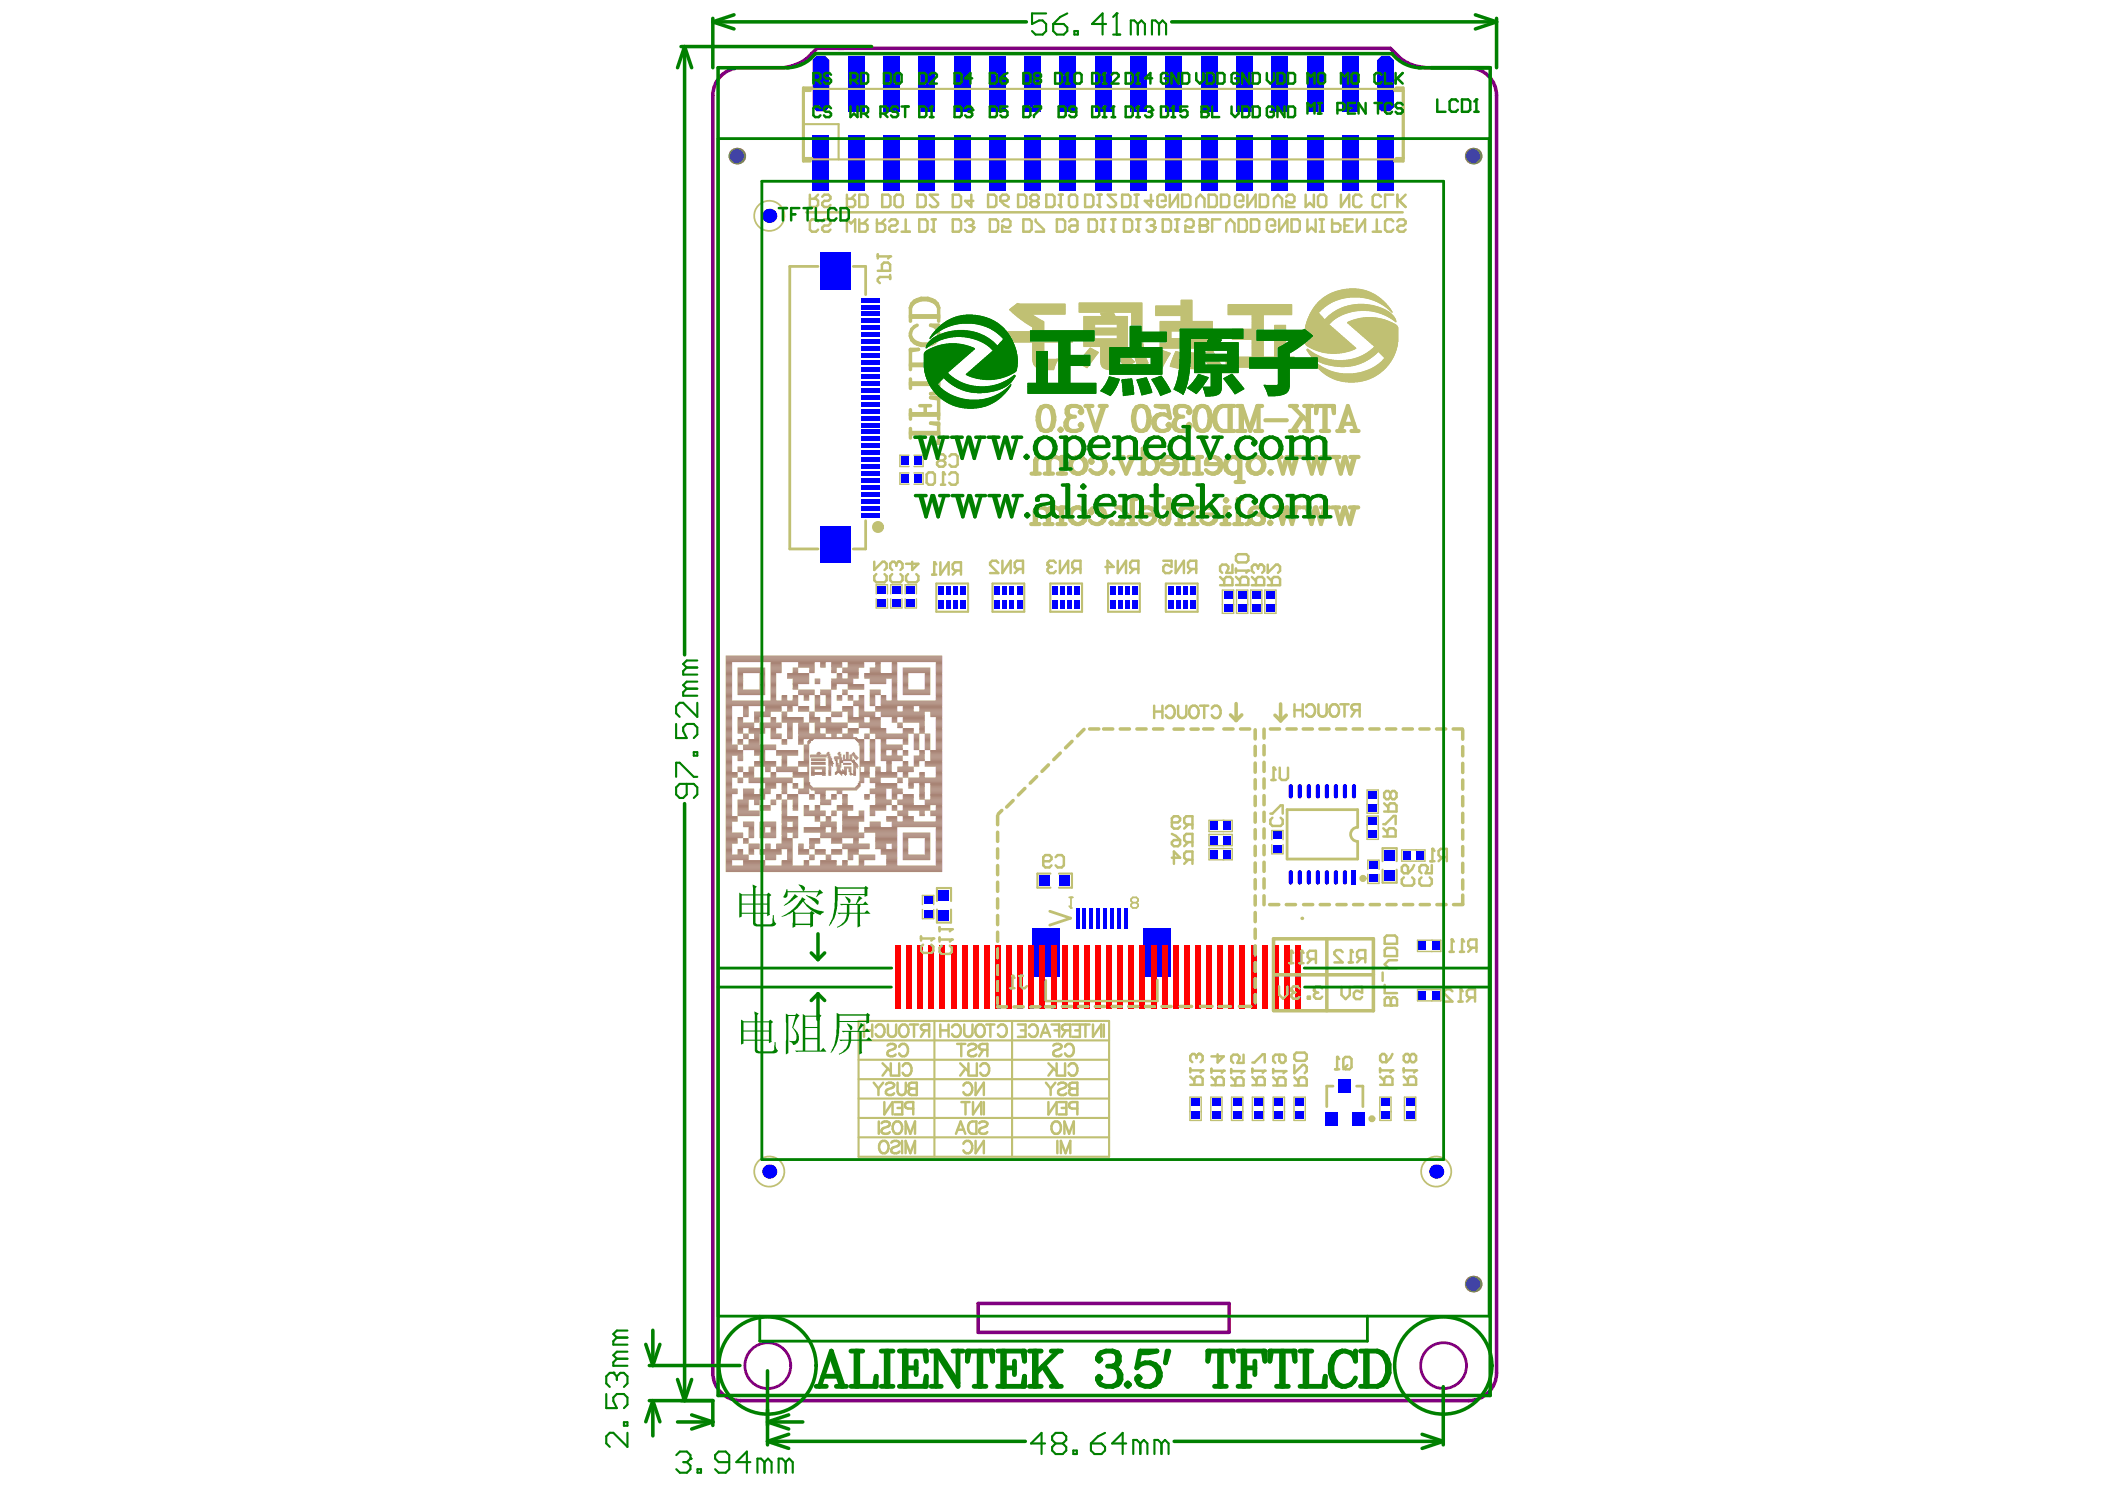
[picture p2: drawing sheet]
<svg xmlns="http://www.w3.org/2000/svg" width="297mm" height="210mm" viewBox="0 0 297 210" stroke-linecap="round" stroke-linejoin="round" font-family="sans-serif">
<path d="M101.7 10.7a3.9 3.9 0 0 1 2.8-1.1h6.1a6.5 6.5 0 0 0 4.7-2.8h80.9a6.6 6.6 0 0 0 5 2.8h6.1a3.9 3.9 0 0 1 3.9 3.9v180.2a3.9 3.9 0 0 1-3.9 3.9h-102.8a3.9 3.9 0 0 1-3.9-3.9v-180.2a3.9 3.9 0 0 1 1.1-2.8zM138 183.9h35.4v4.1h-35.4z" fill="none" stroke="#800080" stroke-width=".5"/>
<g fill="none" stroke="#800080" stroke-width=".4">
<circle cx="108.3" cy="192.6" r="3.2"/>
<circle cx="203.7" cy="192.6" r="3.2"/>
</g>
<circle cx="207.9" cy="181.1" r="1.18" fill="#808080"/>
<circle cx="207.9" cy="181.1" r=".98" fill="#1f4769"/>
<circle cx="104" cy="22" r="1.18" fill="#808080"/>
<circle cx="104" cy="22" r=".98" fill="#1f4769"/>
<circle cx="207.9" cy="22" r="1.18" fill="#808080"/>
<circle cx="207.9" cy="22" r=".98" fill="#1f4769"/>
<g fill="#00f">
<circle cx="108.6" cy="165.3" r="1"/>
<circle cx="202.7" cy="165.3" r="1"/>
<circle cx="108.6" cy="30.4" r="1"/>
</g>
<g fill="#00f">
<path d="M178.7 85.3h1.2v1h-1.2z" fill-rule="evenodd"/>
<path d="M178.7 83.4h1.2v1h-1.2z" fill-rule="evenodd"/>
<path d="M176.7 85.3h1.2v1h-1.2z" fill-rule="evenodd"/>
<path d="M176.7 83.4h1.2v1h-1.2z" fill-rule="evenodd"/>
<path d="M174.7 85.3h1.2v1h-1.2z" fill-rule="evenodd"/>
<path d="M174.7 83.4h1.2v1h-1.2z" fill-rule="evenodd"/>
<path d="M172.7 85.3h1.2v1h-1.2z" fill-rule="evenodd"/>
<path d="M172.7 83.4h1.2v1h-1.2z" fill-rule="evenodd"/>
<path d="M127.9 82.7h1.2v1h-1.2z" fill-rule="evenodd"/>
<path d="M127.9 84.6h1.2v1h-1.2z" fill-rule="evenodd"/>
<path d="M125.9 82.7h1.2v1h-1.2z" fill-rule="evenodd"/>
<path d="M125.9 84.6h1.2v1h-1.2z" fill-rule="evenodd"/>
<path d="M123.9 82.7h1.1v1h-1.1z" fill-rule="evenodd"/>
<path d="M123.9 84.6h1.1v1h-1.1z" fill-rule="evenodd"/>
<path d="M188.9 152.3h1.8v1.8h-1.8z" fill-rule="evenodd"/>
<path d="M187 156.9h1.8v1.8h-1.8z" fill-rule="evenodd"/>
<path d="M190.7 156.9h1.8v1.8h-1.8z" fill-rule="evenodd"/>
<path d="M130.4 126.5h1.2v1h-1.2z" fill-rule="evenodd"/>
<path d="M130.4 128.4h1.2v1h-1.2z" fill-rule="evenodd"/>
<path d="M132.5 125.6h1.4v1.4h-1.4z" fill-rule="evenodd"/>
<path d="M132.5 128.4h1.4v1.5h-1.4z" fill-rule="evenodd"/>
</g>
<g fill="none" stroke="#00f" stroke-width=".59">
<path d="M182.1 110.9v1.5M183.4 110.9v1.5M184.7 110.9v1.5M186 110.9v1.5M187.2 110.9v1.5M188.5 110.9v1.5M189.8 110.9v1.5M191.1 110.9v1.5M182.1 123v1.5M183.4 123v1.5M184.7 123v1.5M186 123v1.5"/>
<path d="M187.2 123v1.5M188.5 123v1.5M189.8 123v1.5"/>
</g>
<g fill="#00f">
<path d="M190.8 122.7h.6v2.1h-.6z" fill-rule="evenodd"/>
<path d="M129.1 64.4h1v1.2h-1z" fill-rule="evenodd"/>
<path d="M127.2 64.4h1v1.2h-1z" fill-rule="evenodd"/>
<path d="M115.8 35.6h4.3v1.9h-4.3z" fill-rule="evenodd"/>
<path d="M115.8 77.5h4.3v1.9h-4.3z" fill-rule="evenodd"/>
<path d="M115.8 74.2h4.3v3.5h-4.3z" fill-rule="evenodd"/>
<path d="M115.8 37.3h4.3v3.6h-4.3z" fill-rule="evenodd"/>
<path d="M121.5 64.6h2.6v.5h-2.6z" fill-rule="evenodd"/>
<path d="M121.5 65.5h2.6v.6h-2.6z" fill-rule="evenodd"/>
<path d="M121.5 72.4h2.6v.6h-2.6z" fill-rule="evenodd"/>
<path d="M121.5 71.4h2.6v.6h-2.6z" fill-rule="evenodd"/>
<path d="M121.5 70.4h2.6v.6h-2.6z" fill-rule="evenodd"/>
<path d="M121.5 69.5h2.6v.5h-2.6z" fill-rule="evenodd"/>
<path d="M121.5 68.5h2.6v.6h-2.6z" fill-rule="evenodd"/>
<path d="M121.5 67.5h2.6v.6h-2.6z" fill-rule="evenodd"/>
<path d="M121.5 66.5h2.6v.6h-2.6z" fill-rule="evenodd"/>
<path d="M121.5 63.6h2.6v.6h-2.6z" fill-rule="evenodd"/>
<path d="M121.5 62.6h2.6v.6h-2.6z" fill-rule="evenodd"/>
<path d="M121.5 61.6h2.6v.6h-2.6z" fill-rule="evenodd"/>
<path d="M121.5 60.6h2.6v.6h-2.6z" fill-rule="evenodd"/>
<path d="M121.5 59.7h2.6v.6h-2.6z" fill-rule="evenodd"/>
<path d="M121.5 58.7h2.6v.6h-2.6z" fill-rule="evenodd"/>
<path d="M121.5 57.7h2.6v.6h-2.6z" fill-rule="evenodd"/>
<path d="M121.5 56.7h2.6v.6h-2.6z" fill-rule="evenodd"/>
<path d="M121.5 55.7h2.6v.6h-2.6z" fill-rule="evenodd"/>
<path d="M121.5 54.8h2.6v.6h-2.6z" fill-rule="evenodd"/>
<path d="M121.5 53.8h2.6v.6h-2.6z" fill-rule="evenodd"/>
<path d="M121.5 52.8h2.6v.6h-2.6z" fill-rule="evenodd"/>
<path d="M121.5 51.8h2.6v.6h-2.6z" fill-rule="evenodd"/>
<path d="M121.5 50.9h2.6v.5h-2.6z" fill-rule="evenodd"/>
<path d="M121.5 49.9h2.6v.6h-2.6z" fill-rule="evenodd"/>
<path d="M121.5 48.9h2.6v.6h-2.6z" fill-rule="evenodd"/>
<path d="M121.5 47.9h2.6v.6h-2.6z" fill-rule="evenodd"/>
<path d="M121.5 46.9h2.6v.6h-2.6z" fill-rule="evenodd"/>
<path d="M121.5 46h2.6v.5h-2.6z" fill-rule="evenodd"/>
<path d="M121.5 45h2.6v.6h-2.6z" fill-rule="evenodd"/>
<path d="M121.5 44h2.6v.6h-2.6z" fill-rule="evenodd"/>
<path d="M121.5 43h2.6v.6h-2.6z" fill-rule="evenodd"/>
<path d="M121.5 42h2.6v.6h-2.6z" fill-rule="evenodd"/>
<path d="M135.5 82.7h.8v1.2h-.8z" fill-rule="evenodd"/>
<path d="M132.4 82.7h.8v1.2h-.8z" fill-rule="evenodd"/>
<path d="M134.6 82.7h.6v1.2h-.6z" fill-rule="evenodd"/>
<path d="M133.6 82.7h.6v1.2h-.6z" fill-rule="evenodd"/>
<path d="M132.4 84.7h.8v1.2h-.8z" fill-rule="evenodd"/>
<path d="M135.5 84.7h.8v1.2h-.8z" fill-rule="evenodd"/>
<path d="M133.6 84.7h.6v1.2h-.6z" fill-rule="evenodd"/>
<path d="M134.6 84.7h.6v1.2h-.6z" fill-rule="evenodd"/>
<path d="M198 120.1h1v1.2h-1z" fill-rule="evenodd"/>
<path d="M199.9 120.1h1v1.2h-1z" fill-rule="evenodd"/>
<path d="M195.3 119.9h1.5v1.5h-1.5z" fill-rule="evenodd"/>
<path d="M195.3 122.7h1.5v1.5h-1.5z" fill-rule="evenodd"/>
<path d="M193.2 123.4h1.2v1h-1.2z" fill-rule="evenodd"/>
<path d="M193.2 121.5h1.2v1h-1.2z" fill-rule="evenodd"/>
<path d="M193.1 117.2h1.2v1h-1.2z" fill-rule="evenodd"/>
<path d="M193.1 115.3h1.2v1h-1.2z" fill-rule="evenodd"/>
<path d="M193.1 113.5h1.2v1h-1.2z" fill-rule="evenodd"/>
<path d="M193.1 111.6h1.2v1h-1.2z" fill-rule="evenodd"/>
<path d="M146.7 123.5h1.5v1.5h-1.5z" fill-rule="evenodd"/>
<path d="M149.5 123.5h1.5v1.5h-1.5z" fill-rule="evenodd"/>
<path d="M170.8 117.9h1v1.2h-1z" fill-rule="evenodd"/>
<path d="M172.7 117.9h1v1.2h-1z" fill-rule="evenodd"/>
<path d="M170.8 119.9h1v1.2h-1z" fill-rule="evenodd"/>
<path d="M172.7 119.9h1v1.2h-1z" fill-rule="evenodd"/>
<path d="M170.8 115.9h1v1.2h-1z" fill-rule="evenodd"/>
<path d="M172.7 115.9h1v1.2h-1z" fill-rule="evenodd"/>
<path d="M154.7 128.1h.5v2.9h-.5z" fill-rule="evenodd"/>
<path d="M153.8 128.1h.5v2.9h-.5z" fill-rule="evenodd"/>
<path d="M151.8 128.1h.5v2.9h-.5z" fill-rule="evenodd"/>
<path d="M152.8 128.1h.5v2.9h-.5z" fill-rule="evenodd"/>
<path d="M155.7 128.1h.5v2.9h-.5z" fill-rule="evenodd"/>
<path d="M158.7 128.1h.5v2.9h-.5z" fill-rule="evenodd"/>
<path d="M157.7 128.1h.5v2.9h-.5z" fill-rule="evenodd"/>
<path d="M156.7 128.1h.5v2.9h-.5z" fill-rule="evenodd"/>
<path d="M145.7 131h3.9v6.8h-3.9z" fill-rule="evenodd"/>
<path d="M161.4 131h3.9v6.8h-3.9z" fill-rule="evenodd"/>
<path d="M179.7 117.4h1.1v1h-1.1z" fill-rule="evenodd"/>
<path d="M179.7 119.2h1.1v1h-1.1z" fill-rule="evenodd"/>
<path d="M127.2 66.9h1v1.2h-1z" fill-rule="evenodd"/>
<path d="M129.1 66.9h1v1.2h-1z" fill-rule="evenodd"/>
<path d="M142.5 84.7h.6v1.2h-.6z" fill-rule="evenodd"/>
<path d="M141.5 84.7h.6v1.2h-.6z" fill-rule="evenodd"/>
<path d="M143.5 84.7h.8v1.2h-.8z" fill-rule="evenodd"/>
<path d="M140.3 84.7h.8v1.2h-.8z" fill-rule="evenodd"/>
<path d="M141.5 82.7h.6v1.2h-.6z" fill-rule="evenodd"/>
<path d="M142.5 82.7h.6v1.2h-.6z" fill-rule="evenodd"/>
<path d="M140.3 82.7h.8v1.2h-.8z" fill-rule="evenodd"/>
<path d="M143.5 82.7h.8v1.2h-.8z" fill-rule="evenodd"/>
<path d="M150.7 84.7h.5v1.2h-.5z" fill-rule="evenodd"/>
<path d="M149.7 84.7h.6v1.2h-.6z" fill-rule="evenodd"/>
<path d="M151.6 84.7h.8v1.2h-.8z" fill-rule="evenodd"/>
<path d="M148.5 84.7h.8v1.2h-.8z" fill-rule="evenodd"/>
<path d="M149.7 82.7h.6v1.2h-.6z" fill-rule="evenodd"/>
<path d="M150.7 82.7h.5v1.2h-.5z" fill-rule="evenodd"/>
<path d="M148.5 82.7h.8v1.2h-.8z" fill-rule="evenodd"/>
<path d="M151.6 82.7h.8v1.2h-.8z" fill-rule="evenodd"/>
<path d="M158.8 84.7h.6v1.2h-.6z" fill-rule="evenodd"/>
<path d="M157.8 84.7h.6v1.2h-.6z" fill-rule="evenodd"/>
<path d="M159.8 84.7h.8v1.2h-.8z" fill-rule="evenodd"/>
<path d="M156.6 84.7h.8v1.2h-.8z" fill-rule="evenodd"/>
<path d="M157.8 82.7h.6v1.2h-.6z" fill-rule="evenodd"/>
<path d="M158.8 82.7h.6v1.2h-.6z" fill-rule="evenodd"/>
<path d="M156.6 82.7h.8v1.2h-.8z" fill-rule="evenodd"/>
<path d="M159.8 82.7h.8v1.2h-.8z" fill-rule="evenodd"/>
<path d="M167 84.7h.5v1.2h-.5z" fill-rule="evenodd"/>
<path d="M166 84.7h.6v1.2h-.6z" fill-rule="evenodd"/>
<path d="M167.9 84.7h.8v1.2h-.8z" fill-rule="evenodd"/>
<path d="M164.8 84.7h.8v1.2h-.8z" fill-rule="evenodd"/>
<path d="M166 82.7h.6v1.2h-.6z" fill-rule="evenodd"/>
<path d="M167 82.7h.5v1.2h-.5z" fill-rule="evenodd"/>
<path d="M164.8 82.7h.8v1.2h-.8z" fill-rule="evenodd"/>
<path d="M167.9 82.7h.8v1.2h-.8z" fill-rule="evenodd"/>
<path d="M182.8 156.9h1.2v1h-1.2z" fill-rule="evenodd"/>
<path d="M182.8 155h1.2v1h-1.2z" fill-rule="evenodd"/>
<path d="M179.9 156.9h1.1v1h-1.1z" fill-rule="evenodd"/>
<path d="M179.9 155h1.1v1h-1.1z" fill-rule="evenodd"/>
<path d="M198.4 155h1.2v1h-1.2z" fill-rule="evenodd"/>
<path d="M198.4 156.9h1.2v1h-1.2z" fill-rule="evenodd"/>
<path d="M176.9 156.9h1.2v1h-1.2z" fill-rule="evenodd"/>
<path d="M176.9 155h1.2v1h-1.2z" fill-rule="evenodd"/>
<path d="M194.9 156.9h1.2v1h-1.2z" fill-rule="evenodd"/>
<path d="M194.9 155h1.2v1h-1.2z" fill-rule="evenodd"/>
<path d="M174 156.9h1.2v1h-1.2z" fill-rule="evenodd"/>
<path d="M174 155h1.2v1h-1.2z" fill-rule="evenodd"/>
<path d="M171.1 156.9h1.1v1h-1.1z" fill-rule="evenodd"/>
<path d="M171.1 155h1.1v1h-1.1z" fill-rule="evenodd"/>
<path d="M168.1 156.9h1.2v1h-1.2z" fill-rule="evenodd"/>
<path d="M168.1 155h1.2v1h-1.2z" fill-rule="evenodd"/>
<path d="M202.1 139.8h1v1.2h-1z" fill-rule="evenodd"/>
<path d="M200.2 139.8h1v1.2h-1z" fill-rule="evenodd"/>
<path d="M202.1 132.8h1v1.2h-1z" fill-rule="evenodd"/>
<path d="M200.2 132.8h1v1.2h-1z" fill-rule="evenodd"/>
<path d="M194.3 8.5l.6-.6h1.2l.6 .6v6.6l-.6 .6h-1.2l-.6-.6z" fill-rule="evenodd"/>
<path d="M189.4 19h2.3v7.8h-2.3z" fill-rule="evenodd"/>
<path d="M189.4 7.9h2.3v7.8h-2.3z" fill-rule="evenodd"/>
<path d="M184.4 19h2.3v7.8h-2.3z" fill-rule="evenodd"/>
<path d="M184.4 7.9h2.3v7.8h-2.3z" fill-rule="evenodd"/>
<path d="M179.4 19h2.4v7.8h-2.4z" fill-rule="evenodd"/>
<path d="M179.4 7.9h2.4v7.8h-2.4z" fill-rule="evenodd"/>
<path d="M174.4 19h2.4v7.8h-2.4z" fill-rule="evenodd"/>
<path d="M174.4 7.9h2.4v7.8h-2.4z" fill-rule="evenodd"/>
<path d="M169.4 19h2.4v7.8h-2.4z" fill-rule="evenodd"/>
<path d="M169.4 7.9h2.4v7.8h-2.4z" fill-rule="evenodd"/>
<path d="M164.5 19h2.3v7.8h-2.3z" fill-rule="evenodd"/>
<path d="M164.5 7.9h2.3v7.8h-2.3z" fill-rule="evenodd"/>
<path d="M154.5 19h2.4v7.8h-2.4z" fill-rule="evenodd"/>
<path d="M154.5 7.9h2.4v7.8h-2.4z" fill-rule="evenodd"/>
<path d="M149.5 19h2.4v7.8h-2.4z" fill-rule="evenodd"/>
<path d="M149.5 7.9h2.4v7.8h-2.4z" fill-rule="evenodd"/>
<path d="M139.6 19h2.3v7.8h-2.3z" fill-rule="evenodd"/>
<path d="M139.6 7.9h2.3v7.8h-2.3z" fill-rule="evenodd"/>
<path d="M134.6 19h2.3v7.8h-2.3z" fill-rule="evenodd"/>
<path d="M124.6 7.9h2.4v7.8h-2.4z" fill-rule="evenodd"/>
<path d="M119.7 19h2.3v7.8h-2.3z" fill-rule="evenodd"/>
<path d="M119.7 7.9h2.3v7.8h-2.3z" fill-rule="evenodd"/>
<path d="M129.6 7.9h2.4v7.8h-2.4z" fill-rule="evenodd"/>
<path d="M129.6 19h2.4v7.8h-2.4z" fill-rule="evenodd"/>
<path d="M144.5 7.9h2.4v7.8h-2.4z" fill-rule="evenodd"/>
<path d="M144.5 19h2.4v7.8h-2.4z" fill-rule="evenodd"/>
<path d="M134.6 7.9h2.3v7.8h-2.3z" fill-rule="evenodd"/>
<path d="M114.7 19h2.3v7.8h-2.3z" fill-rule="evenodd"/>
<path d="M114.7 8.5l.6-.6h1.1l.6 .6v6.6l-.6 .6h-1.1l-.6-.6z" fill-rule="evenodd"/>
<path d="M124.6 19h2.4v7.8h-2.4z" fill-rule="evenodd"/>
<path d="M194.3 19h2.4v7.8h-2.4z" fill-rule="evenodd"/>
<path d="M159.5 19h2.3v7.8h-2.3z" fill-rule="evenodd"/>
<path d="M159.5 7.9h2.3v7.8h-2.3z" fill-rule="evenodd"/>
</g>
<circle cx="207.9" cy="181.1" r="1.18" fill="#808080"/>
<circle cx="207.9" cy="181.1" r=".98" fill="#1f4769"/>
<circle cx="104" cy="22" r="1.18" fill="#808080"/>
<circle cx="104" cy="22" r=".98" fill="#1f4769"/>
<circle cx="207.9" cy="22" r="1.18" fill="#808080"/>
<circle cx="207.9" cy="22" r=".98" fill="#1f4769"/>
<g fill="#f00">
<path d="M126.3 133.3h.8v9h-.8z" fill-rule="evenodd"/>
<path d="M127.9 133.3h.8v9h-.8z" fill-rule="evenodd"/>
<path d="M129.5 133.3h.7v9h-.7z" fill-rule="evenodd"/>
<path d="M131 133.3h.8v9h-.8z" fill-rule="evenodd"/>
<path d="M132.6 133.3h.8v9h-.8z" fill-rule="evenodd"/>
<path d="M134.2 133.3h.7v9h-.7z" fill-rule="evenodd"/>
<path d="M135.7 133.3h.8v9h-.8z" fill-rule="evenodd"/>
<path d="M137.3 133.3h.8v9h-.8z" fill-rule="evenodd"/>
<path d="M138.9 133.3h.8v9h-.8z" fill-rule="evenodd"/>
<path d="M140.4 133.3h.8v9h-.8z" fill-rule="evenodd"/>
<path d="M142 133.3h.8v9h-.8z" fill-rule="evenodd"/>
<path d="M143.6 133.3h.8v9h-.8z" fill-rule="evenodd"/>
<path d="M145.1 133.3h.8v9h-.8z" fill-rule="evenodd"/>
<path d="M146.7 133.3h.8v9h-.8z" fill-rule="evenodd"/>
<path d="M148.3 133.3h.8v9h-.8z" fill-rule="evenodd"/>
<path d="M149.8 133.3h.8v9h-.8z" fill-rule="evenodd"/>
<path d="M151.4 133.3h.8v9h-.8z" fill-rule="evenodd"/>
<path d="M153 133.3h.8v9h-.8z" fill-rule="evenodd"/>
<path d="M154.5 133.3h.8v9h-.8z" fill-rule="evenodd"/>
<path d="M156.1 133.3h.8v9h-.8z" fill-rule="evenodd"/>
<path d="M157.7 133.3h.8v9h-.8z" fill-rule="evenodd"/>
<path d="M159.3 133.3h.7v9h-.7z" fill-rule="evenodd"/>
<path d="M160.8 133.3h.8v9h-.8z" fill-rule="evenodd"/>
<path d="M162.4 133.3h.8v9h-.8z" fill-rule="evenodd"/>
<path d="M164 133.3h.7v9h-.7z" fill-rule="evenodd"/>
<path d="M165.5 133.3h.8v9h-.8z" fill-rule="evenodd"/>
<path d="M167.1 133.3h.8v9h-.8z" fill-rule="evenodd"/>
<path d="M168.7 133.3h.7v9h-.7z" fill-rule="evenodd"/>
<path d="M170.2 133.3h.8v9h-.8z" fill-rule="evenodd"/>
<path d="M171.8 133.3h.8v9h-.8z" fill-rule="evenodd"/>
<path d="M173.4 133.3h.8v9h-.8z" fill-rule="evenodd"/>
<path d="M174.9 133.3h.8v9h-.8z" fill-rule="evenodd"/>
<path d="M176.5 133.3h.8v9h-.8z" fill-rule="evenodd"/>
<path d="M178.1 133.3h.8v9h-.8z" fill-rule="evenodd"/>
<path d="M179.6 133.3h.8v9h-.8z" fill-rule="evenodd"/>
<path d="M181.2 133.3h.8v9h-.8z" fill-rule="evenodd"/>
<path d="M182.8 133.3h.8v9h-.8z" fill-rule="evenodd"/>
</g>
<g fill="none" stroke="#a57f6f" stroke-width=".14">
<path d="M102.4 99.9h.9M102.4 99.8h.9M102.4 99.7h.9M102.4 99.5h10.2M102.4 99.4h10.2M102.4 99.3h10.2M102.4 99.1h10.2M102.4 99h10.2M102.4 98.9h10.2M102.4 98.8h.9M102.4 98.6h.9M102.4 98.5h.9"/>
<path d="M102.4 98.4h.9M102.4 98.2h.9M102.4 98.1h.9M102.4 98h.9M102.4 97.9h.9M102.4 97.7h.9M102.4 97.6h.9M102.4 97.5h.9M102.4 97.3h.9M102.4 97.2h.9M102.4 97.1h.9M102.4 97h.9"/>
<path d="M102.4 96.8h.9M102.4 96.7h.9M102.4 96.6h.9M102.4 96.4h.9M102.4 96.3h.9M102.4 96.2h.9M102.4 96h.9M102.4 95.9h.9M102.4 95.8h.9M102.4 95.7h.9M102.4 95.5h.9M102.4 95.4h.9"/>
<path d="M102.4 95.3h.9M102.4 95.1h.9M102.4 95h.9M102.4 94.9h.9M102.4 94.8h.9M102.4 94.6h.9M102.4 94.5h.9M102.4 94.4h.9M102.4 94.2h.9M102.4 94.1h.9M102.4 94h.9M102.4 93.8h.9"/>
<path d="M102.4 93.7h.9M102.4 93.6h.9M102.4 93.5h.9M102.4 93.3h30.5M102.4 93.2h30.5M102.4 93.1h30.5M102.4 92.9h30.5M102.4 92.8h30.5M102.4 92.7h30.5M102.4 92.6h30.5M104.1 98h3.8M104.1 97.9h3.8"/>
<path d="M104.1 97.7h3.8M104.1 97.6h3.8M104.1 97.5h3.8M104.1 97.3h3.8M104.1 97.2h.7M104.1 97.1h.7M104.1 97h.7M104.1 96.8h.7M104.1 96.7h.7M104.1 96.6h.7M104.1 96.4h.7M104.1 96.3h.7"/>
<path d="M104.1 96.2h.7M104.1 96h.7M104.1 95.9h.7M104.1 95.8h.7M104.1 95.7h.7M104.1 95.5h.7M104.1 95.4h.7M104.1 95.3h.7M104.1 95.1h.7M104.1 95h.7M104.1 94.9h3.8M104.1 94.8h3.8"/>
<path d="M104.1 94.6h3.8M104.1 94.5h3.8M104.1 94.4h3.8M104.1 94.2h3.8M104.9 99.9h.7M104.9 99.8h.7M104.9 99.7h.7M107.2 97.2h.7M107.2 97.1h.7M107.2 97h.7M107.2 96.8h.7M107.2 96.7h.7"/>
<path d="M107.2 96.6h.7M107.2 96.4h.7M107.2 96.3h.7M107.2 96.2h.7M107.2 96h.7M107.2 95.9h.7M107.2 95.8h.7M107.2 95.7h.7M107.2 95.5h.7M107.2 95.4h.7M107.2 95.3h.7M107.2 95.1h.7"/>
<path d="M107.2 95h.7M108 99.9h2.3M108 99.8h2.3M108 99.7h2.3M108.8 98.8h.7M108.8 98.6h.7M108.8 98.5h.7M108.8 98.4h.7M108.8 98.2h.7M108.8 98.1h.7M108.8 98h.7M108.8 97.9h.7"/>
<path d="M108.8 97.7h.7M108.8 97.6h.7M108.8 97.5h.7M108.8 97.3h.7M108.8 97.2h.7M108.8 97.1h.7M108.8 97h.7M108.8 96.8h.7M108.8 96.7h.7M108.8 96.6h.7M108.8 96.4h.7M108.8 96.3h.7"/>
<path d="M108.8 96.2h.7M108.8 96h.7M108.8 95.9h.7M108.8 95.8h.7M108.8 95.7h.7M108.8 95.5h.7M108.8 95.4h.7M108.8 95.3h.7M108.8 95.1h.7M108.8 95h.7M108.8 94.9h1.5M108.8 94.8h1.5"/>
<path d="M108.8 94.6h1.5M108.8 94.5h1.5M108.8 94.4h1.5M108.8 94.2h1.5M108.8 94.1h1.5M108.8 94h1.5M108.8 93.8h1.5M108.8 93.7h1.5M108.8 93.6h1.5M108.8 93.5h1.5M110.3 98.8h.7M110.3 98.6h.7"/>
<path d="M110.3 98.5h.7M110.3 98.4h.7M110.3 98.2h.7M110.3 98.1h.7M111.1 99.9h.7M111.1 99.8h.7M111.1 99.7h.7M111.1 95.7h3M111.1 95.5h3M111.1 95.4h3M111.1 95.3h3M111.1 95.1h3"/>
<path d="M111.1 95h3M111.9 98.8h.7M111.9 98.6h.7M111.9 98.5h.7M111.9 98.4h.7M111.9 98.2h.7M111.9 98.1h.7M111.9 97.2h.7M111.9 97.1h.7M111.9 97h.7M111.9 96.8h.7M111.9 96.7h.7"/>
<path d="M111.9 96.6h.7M111.9 96.4h2.2M111.9 96.3h2.2M111.9 96.2h2.2M111.9 96h2.2M111.9 95.9h2.2M111.9 95.8h2.2M111.9 94.9h.7M111.9 94.8h.7M111.9 94.6h.7M111.9 94.5h.7M111.9 94.4h.7"/>
<path d="M111.9 94.2h.7M112.7 99.9h1.4M112.7 99.8h1.4M112.7 99.7h1.4M112.7 98h2.2M112.7 97.9h2.2M112.7 97.7h2.2M112.7 97.6h2.2M112.7 97.5h2.2M112.7 97.3h2.2M112.7 94.1h2.2M112.7 94h2.2"/>
<path d="M112.7 93.8h2.2M112.7 93.7h2.2M112.7 93.6h2.2M112.7 93.5h2.2M113.5 98.8h.6M113.5 98.6h.6M113.5 98.5h.6M113.5 98.4h.6M113.5 98.2h.6M113.5 98.1h.6M114.2 94.9h.7M114.2 94.8h.7"/>
<path d="M114.2 94.6h.7M114.2 94.5h.7M114.2 94.4h.7M114.2 94.2h.7M115 99.9h2.2M115 99.8h2.2M115 99.7h2.2M115 99.5h.7M115 99.4h.7M115 99.3h.7M115 99.1h.7M115 99h.7"/>
<path d="M115 98.9h.7M115 98.8h.7M115 98.6h.7M115 98.5h.7M115 98.4h.7M115 98.2h.7M115 98.1h.7M115 96.4h.7M115 96.3h.7M115 96.2h.7M115 96h.7M115 95.9h.7"/>
<path d="M115 95.8h.7M115.8 98h1.4M115.8 97.9h1.4M115.8 97.7h1.4M115.8 97.6h1.4M115.8 97.5h1.4M115.8 97.3h1.4M115.8 94.1h.7M115.8 94h.7M115.8 93.8h.7M115.8 93.7h.7M115.8 93.6h.7"/>
<path d="M115.8 93.5h.7M116.6 99.5h.6M116.6 99.4h.6M116.6 99.3h.6M116.6 99.1h.6M116.6 99h.6M116.6 98.9h.6M116.6 98.8h.6M116.6 98.6h.6M116.6 98.5h.6M116.6 98.4h.6M116.6 98.2h.6"/>
<path d="M116.6 98.1h.6M117.3 97.2h.7M117.3 97.1h.7M117.3 97h.7M117.3 96.8h.7M117.3 96.7h.7M117.3 96.6h.7M117.3 96.4h3.1M117.3 96.3h3.1M117.3 96.2h3.1M117.3 96h3.1M117.3 95.9h3.1"/>
<path d="M117.3 95.8h3.1M117.3 94.9h.7M117.3 94.8h.7M117.3 94.6h.7M117.3 94.5h.7M117.3 94.4h.7M117.3 94.2h.7M117.3 94.1h1.5M117.3 94h1.5M117.3 93.8h1.5M117.3 93.7h1.5M117.3 93.6h1.5"/>
<path d="M117.3 93.5h1.5M118.1 98.8h.7M118.1 98.6h.7M118.1 98.5h.7M118.1 98.4h.7M118.1 98.2h.7M118.1 98.1h.7M118.1 95.7h.7M118.1 95.5h.7M118.1 95.4h.7M118.1 95.3h.7M118.1 95.1h.7"/>
<path d="M118.1 95h.7M118.9 99.9h1.5M118.9 99.8h1.5M118.9 99.7h1.5M118.9 98h.7M118.9 97.9h.7M118.9 97.7h.7M118.9 97.6h.7M118.9 97.5h.7M118.9 97.3h.7M118.9 94.9h2.2M118.9 94.8h2.2"/>
<path d="M118.9 94.6h2.2M118.9 94.5h2.2M118.9 94.4h2.2M118.9 94.2h2.2M119.7 98.8h.7M119.7 98.6h.7M119.7 98.5h.7M119.7 98.4h.7M119.7 98.2h.7M119.7 98.1h.7M119.7 97.2h2.2M119.7 97.1h2.2"/>
<path d="M119.7 97h2.2M119.7 96.8h2.2M119.7 96.7h2.2M119.7 96.6h2.2M119.7 95.7h1.4M119.7 95.5h1.4M119.7 95.4h1.4M119.7 95.3h1.4M119.7 95.1h1.4M119.7 95h1.4M119.7 94.1h2.2M119.7 94h2.2"/>
<path d="M119.7 93.8h2.2M119.7 93.7h2.2M119.7 93.6h2.2M119.7 93.5h2.2M120.4 99.5h1.5M120.4 99.4h1.5M120.4 99.3h1.5M120.4 99.1h1.5M120.4 99h1.5M120.4 98.9h1.5M121.2 99.9h.7M121.2 99.8h.7"/>
<path d="M121.2 99.7h.7M121.2 98.8h.7M121.2 98.6h.7M121.2 98.5h.7M121.2 98.4h.7M121.2 98.2h.7M121.2 98.1h.7M122 95.7h4.6M122 95.5h4.6M122 95.4h4.6M122 95.3h4.6M122 95.1h4.6"/>
<path d="M122 95h4.6M122.8 99.5h.7M122.8 99.4h.7M122.8 99.3h.7M122.8 99.1h.7M122.8 99h.7M122.8 98.9h.7M122.8 98.8h.7M122.8 98.6h.7M122.8 98.5h.7M122.8 98.4h.7M122.8 98.2h.7"/>
<path d="M122.8 98.1h.7M122.8 98h1.4M122.8 97.9h1.4M122.8 97.7h1.4M122.8 97.6h1.4M122.8 97.5h1.4M122.8 97.3h1.4M122.8 96.4h2.2M122.8 96.3h2.2M122.8 96.2h2.2M122.8 96h2.2M122.8 95.9h2.2"/>
<path d="M122.8 95.8h2.2M122.8 94.9h1.4M122.8 94.8h1.4M122.8 94.6h1.4M122.8 94.5h1.4M122.8 94.4h1.4M122.8 94.2h1.4M123.5 99.9h3.1M123.5 99.8h3.1M123.5 99.7h3.1M123.5 94.1h.7M123.5 94h.7"/>
<path d="M123.5 93.8h.7M123.5 93.7h.7M123.5 93.6h.7M123.5 93.5h.7M124.3 99.5h8.6M124.3 99.4h8.6M124.3 99.3h8.6M124.3 99.1h8.6M124.3 99h8.6M124.3 98.9h8.6M124.3 98.8h.7M124.3 98.6h.7"/>
<path d="M124.3 98.5h.7M124.3 98.4h.7M124.3 98.2h.7M124.3 98.1h.7M125.9 98.8h.7M125.9 98.6h.7M125.9 98.5h.7M125.9 98.4h.7M125.9 98.2h.7M125.9 98.1h.7M125.9 98h.7M125.9 97.9h.7"/>
<path d="M125.9 97.7h.7M125.9 97.6h.7M125.9 97.5h.7M125.9 97.3h.7M125.9 97.2h.7M125.9 97.1h.7M125.9 97h.7M125.9 96.8h.7M125.9 96.7h.7M125.9 96.6h.7M125.9 96.4h.7M125.9 96.3h.7"/>
<path d="M125.9 96.2h.7M125.9 96h.7M125.9 95.9h.7M125.9 95.8h.7M125.9 94.9h.7M125.9 94.8h.7M125.9 94.6h.7M125.9 94.5h.7M125.9 94.4h.7M125.9 94.2h.7M125.9 94.1h.7M125.9 94h.7"/>
<path d="M125.9 93.8h.7M125.9 93.7h.7M125.9 93.6h.7M125.9 93.5h.7M127.4 99.9h1.5M127.4 99.8h1.5M127.4 99.7h1.5M127.4 98h3.8M127.4 97.9h3.8M127.4 97.7h3.8M127.4 97.6h3.8M127.4 97.5h3.8"/>
<path d="M127.4 97.3h3.8M127.4 97.2h.7M127.4 97.1h.7M127.4 97h.7M127.4 96.8h.7M127.4 96.7h.7M127.4 96.6h.7M127.4 96.4h.7M127.4 96.3h.7M127.4 96.2h.7M127.4 96h.7M127.4 95.9h.7"/>
<path d="M127.4 95.8h.7M127.4 95.7h.7M127.4 95.5h.7M127.4 95.4h.7M127.4 95.3h.7M127.4 95.1h.7M127.4 95h.7M127.4 94.9h3.8M127.4 94.8h3.8M127.4 94.6h3.8M127.4 94.5h3.8M127.4 94.4h3.8"/>
<path d="M127.4 94.2h3.8M129.8 99.9h3.1M129.8 99.8h3.1M129.8 99.7h3.1M130.5 97.2h.7M130.5 97.1h.7M130.5 97h.7M130.5 96.8h.7M130.5 96.7h.7M130.5 96.6h.7M130.5 96.4h.7M130.5 96.3h.7"/>
<path d="M130.5 96.2h.7M130.5 96h.7M130.5 95.9h.7M130.5 95.8h.7M130.5 95.7h.7M130.5 95.5h.7M130.5 95.4h.7M130.5 95.3h.7M130.5 95.1h.7M130.5 95h.7M132.1 98.8h.8M132.1 98.6h.8"/>
<path d="M132.1 98.5h.8M132.1 98.4h.8M132.1 98.2h.8M132.1 98.1h.8M132.1 98h.8M132.1 97.9h.8M132.1 97.7h.8M132.1 97.6h.8M132.1 97.5h.8M132.1 97.3h.8M132.1 97.2h.8M132.1 97.1h.8"/>
<path d="M132.1 97h.8M132.1 96.8h.8M132.1 96.7h.8M132.1 96.6h.8M132.1 96.4h.8M132.1 96.3h.8M132.1 96.2h.8M132.1 96h.8M132.1 95.9h.8M132.1 95.8h.8M132.1 95.7h.8M132.1 95.5h.8"/>
<path d="M132.1 95.4h.8M132.1 95.3h.8M132.1 95.1h.8M132.1 95h.8M132.1 94.9h.8M132.1 94.8h.8M132.1 94.6h.8M132.1 94.5h.8M132.1 94.4h.8M132.1 94.2h.8M132.1 94.1h.8M132.1 94h.8"/>
<path d="M132.1 93.8h.8M132.1 93.7h.8M132.1 93.6h.8M132.1 93.5h.8M102.4 107h.9M102.4 106.9h.9M102.4 106.8h.9M102.4 106.7h.9M102.4 106.5h2.4M102.4 106.4h2.4M102.4 106.3h2.4M102.4 106.1h2.4"/>
<path d="M102.4 106h2.4M102.4 105.9h2.4M102.4 105.7h1.6M102.4 105.6h1.6M102.4 105.5h1.6M102.4 105.4h1.6M102.4 105.2h1.6M102.4 105.1h1.6M102.4 105h.9M102.4 104.8h.9M102.4 104.7h.9M102.4 104.6h.9"/>
<path d="M102.4 104.5h.9M102.4 104.3h.9M102.4 104.2h.9M102.4 104.1h.9M102.4 103.9h.9M102.4 103.8h.9M102.4 103.7h.9M102.4 103.5h.9M102.4 103.4h.9M102.4 103.3h.9M102.4 103.2h.9M102.4 103h.9"/>
<path d="M102.4 102.9h.9M102.4 102.8h.9M102.4 102.6h.9M102.4 102.5h.9M102.4 102.4h.9M102.4 102.3h.9M102.4 102.1h.9M102.4 102h.9M102.4 101.9h.9M102.4 101.7h.9M102.4 101.6h.9M102.4 101.5h.9"/>
<path d="M102.4 101.3h.9M102.4 101.2h.9M102.4 101.1h.9M102.4 101h.9M102.4 100.8h.9M102.4 100.7h.9M102.4 100.6h.9M102.4 100.4h.9M102.4 100.3h.9M102.4 100.2h.9M102.4 100.1h.9M102.4 120h.9"/>
<path d="M102.4 119.8h.9M102.4 119.7h.9M102.4 119.6h.9M102.4 119.5h.9M102.4 119.3h.9M102.4 119.2h.9M102.4 119.1h.9M102.4 118.9h1.6M102.4 118.8h1.6M102.4 118.7h1.6M102.4 118.6h1.6M102.4 118.4h1.6"/>
<path d="M102.4 118.3h1.6M102.4 118.2h2.4M102.4 118h2.4M102.4 117.9h2.4M102.4 117.8h2.4M102.4 117.6h2.4M102.4 117.5h2.4M102.4 117.4h.9M102.4 117.3h.9M102.4 117.1h.9M102.4 117h.9M102.4 116.9h.9"/>
<path d="M102.4 116.7h.9M102.4 116.6h.9M102.4 116.5h.9M102.4 116.4h.9M102.4 116.2h.9M102.4 116.1h.9M102.4 116h.9M102.4 115.8h1.6M102.4 115.7h1.6M102.4 115.6h1.6M102.4 115.4h1.6M102.4 115.3h1.6"/>
<path d="M102.4 115.2h1.6M102.4 115.1h.9M102.4 114.9h.9M102.4 114.8h.9M102.4 114.7h.9M102.4 114.5h.9M102.4 114.4h.9M102.4 114.3h.9M102.4 114.2h.9M102.4 114h.9M102.4 113.9h.9M102.4 113.8h.9"/>
<path d="M102.4 113.6h.9M102.4 113.5h.9M102.4 113.4h.9M102.4 113.2h.9M102.4 113.1h.9M102.4 113h.9M102.4 112.9h.9M102.4 112.7h.9M102.4 112.6h.9M102.4 112.5h.9M102.4 112.3h.9M102.4 112.2h.9"/>
<path d="M102.4 112.1h.9M102.4 112h1.6M102.4 111.8h1.6M102.4 111.7h1.6M102.4 111.6h1.6M102.4 111.4h1.6M102.4 111.3h1.6M102.4 111.2h.9M102.4 111h.9M102.4 110.9h.9M102.4 110.8h.9M102.4 110.7h.9"/>
<path d="M102.4 110.5h.9M102.4 110.4h.9M102.4 110.3h.9M102.4 110.1h.9M102.4 110h.9M102.4 109.9h.9M102.4 109.8h.9M102.4 109.6h1.6M102.4 109.5h1.6M102.4 109.4h1.6M102.4 109.2h1.6M102.4 109.1h1.6"/>
<path d="M102.4 109h1.6M102.4 108.9h.9M102.4 108.7h.9M102.4 108.6h.9M102.4 108.5h.9M102.4 108.3h.9M102.4 108.2h.9M102.4 108.1h.9M102.4 107.9h.9M102.4 107.8h.9M102.4 107.7h.9M102.4 107.6h.9"/>
<path d="M102.4 107.4h.9M102.4 107.3h.9M102.4 107.2h.9M104.1 107h.7M104.1 106.9h.7M104.1 106.8h.7M104.1 106.7h.7M104.1 105h.7M104.1 104.8h.7M104.1 104.7h.7M104.1 104.6h.7M104.1 104.5h.7"/>
<path d="M104.1 104.3h.7M104.1 103.4h.7M104.1 103.3h.7M104.1 103.2h.7M104.1 103h.7M104.1 102.9h.7M104.1 102.8h.7M104.1 102.6h2.3M104.1 102.5h2.3M104.1 102.4h2.3M104.1 102.3h2.3M104.1 102.1h2.3"/>
<path d="M104.1 102h2.3M104.1 101.9h.7M104.1 101.7h.7M104.1 101.6h.7M104.1 101.5h.7M104.1 101.3h.7M104.1 101.2h.7M104.1 120h.7M104.1 119.8h.7M104.1 115.1h3.1M104.1 114.9h3.1M104.1 114.8h3.1"/>
<path d="M104.1 114.7h3.1M104.1 114.5h3.1M104.1 114.4h3.1M104.1 114.3h1.5M104.1 114.2h1.5M104.1 114h1.5M104.1 113.9h1.5M104.1 113.8h1.5M104.1 113.6h1.5M104.1 113.5h1.5M104.1 113.4h1.5M104.1 113.2h1.5"/>
<path d="M104.1 113.1h1.5M104.1 113h1.5M104.1 112.9h1.5M104.1 110.4h.7M104.1 110.3h.7M104.1 110.1h.7M104.1 110h.7M104.1 109.9h.7M104.1 109.8h.7M104.1 108.9h.7M104.1 108.7h.7M104.1 108.6h.7"/>
<path d="M104.1 108.5h.7M104.1 108.3h.7M104.1 108.2h.7M104.1 107.3h.7M104.1 107.2h.7M104.9 105.7h4.6M104.9 105.6h4.6M104.9 105.5h4.6M104.9 105.4h4.6M104.9 105.2h4.6M104.9 105.1h4.6M104.9 104.2h.7"/>
<path d="M104.9 104.1h.7M104.9 103.9h.7M104.9 103.8h.7M104.9 103.7h.7M104.9 103.5h.7M104.9 101.1h.7M104.9 101h.7M104.9 100.8h.7M104.9 100.7h.7M104.9 100.6h.7M104.9 100.4h.7M104.9 100.3h.7"/>
<path d="M104.9 100.2h.7M104.9 100.1h.7M104.9 118.9h.7M104.9 118.8h.7M104.9 118.7h.7M104.9 118.6h.7M104.9 118.4h.7M104.9 118.3h.7M104.9 116.6h1.5M104.9 116.5h1.5M104.9 116.4h1.5M104.9 116.2h1.5"/>
<path d="M104.9 116.1h1.5M104.9 116h1.5M104.9 112.7h3M104.9 112.6h3M104.9 112.5h3M104.9 112.3h3M104.9 112.2h3M104.9 112.1h3M104.9 112h1.5M104.9 111.8h1.5M104.9 111.7h1.5M104.9 111.6h1.5"/>
<path d="M104.9 111.4h1.5M104.9 111.3h1.5M104.9 109.6h1.5M104.9 109.5h1.5M104.9 109.4h1.5M104.9 109.2h1.5M104.9 109.1h1.5M104.9 109h1.5M105.7 105h1.5M105.7 104.8h1.5M105.7 104.7h1.5M105.7 104.6h1.5"/>
<path d="M105.7 104.5h1.5M105.7 104.3h1.5M105.7 103.4h2.2M105.7 103.3h2.2M105.7 103.2h2.2M105.7 103h2.2M105.7 102.9h2.2M105.7 102.8h2.2M105.7 120h.7M105.7 119.8h.7M105.7 119.7h1.5M105.7 119.6h1.5"/>
<path d="M105.7 119.5h1.5M105.7 119.3h1.5M105.7 119.2h1.5M105.7 119.1h1.5M105.7 118.2h.7M105.7 118h.7M105.7 117.9h.7M105.7 117.8h.7M105.7 117.6h.7M105.7 117.5h.7M105.7 117.4h.7M105.7 117.3h.7"/>
<path d="M105.7 117.1h.7M105.7 117h.7M105.7 116.9h.7M105.7 116.7h.7M105.7 110.4h6.1M105.7 110.3h6.1M105.7 110.1h6.1M105.7 110h6.1M105.7 109.9h6.1M105.7 109.8h6.1M105.7 108.9h.7M105.7 108.7h.7"/>
<path d="M105.7 108.6h.7M105.7 108.5h.7M105.7 108.3h.7M105.7 108.2h.7M106.5 106.5h1.4M106.5 106.4h1.4M106.5 106.3h1.4M106.5 106.1h1.4M106.5 106h1.4M106.5 105.9h1.4M106.5 104.2h.7M106.5 104.1h.7"/>
<path d="M106.5 103.9h.7M106.5 103.8h.7M106.5 103.7h.7M106.5 103.5h.7M106.5 101.9h.7M106.5 101.7h.7M106.5 101.6h.7M106.5 101.5h.7M106.5 101.3h.7M106.5 101.2h.7M106.5 101.1h2.2M106.5 101h2.2"/>
<path d="M106.5 100.8h2.2M106.5 100.7h2.2M106.5 100.6h2.2M106.5 100.4h2.2M106.5 113.5h.7M106.5 113.4h.7M106.5 113.2h.7M106.5 113.1h.7M106.5 113h.7M106.5 112.9h.7M106.5 108.1h3M106.5 107.9h3"/>
<path d="M106.5 107.8h3M106.5 107.7h3M106.5 107.6h3M106.5 107.4h3M107.2 107h.7M107.2 106.9h.7M107.2 106.8h.7M107.2 106.7h.7M107.2 102.6h3.1M107.2 102.5h3.1M107.2 102.4h3.1M107.2 102.3h3.1"/>
<path d="M107.2 102.1h3.1M107.2 102h3.1M107.2 120h3.1M107.2 119.8h3.1M107.2 118.2h2.3M107.2 118h2.3M107.2 117.9h2.3M107.2 117.8h2.3M107.2 117.6h2.3M107.2 117.5h2.3M107.2 117.4h.7M107.2 117.3h.7"/>
<path d="M107.2 117.1h.7M107.2 117h.7M107.2 116.9h.7M107.2 116.7h.7M107.2 116.6h2.3M107.2 116.5h2.3M107.2 116.4h2.3M107.2 116.2h2.3M107.2 116.1h2.3M107.2 116h2.3M107.2 114.3h1.5M107.2 114.2h1.5"/>
<path d="M107.2 114h1.5M107.2 113.9h1.5M107.2 113.8h1.5M107.2 113.6h1.5M107.2 112h1.5M107.2 111.8h1.5M107.2 111.7h1.5M107.2 111.6h1.5M107.2 111.4h1.5M107.2 111.3h1.5M107.2 107.3h.7M107.2 107.2h.7"/>
<path d="M108 100.3h2.3M108 100.2h2.3M108 100.1h2.3M108 119.7h.7M108 119.6h.7M108 119.5h.7M108 119.3h.7M108 119.2h.7M108 119.1h.7M108 111.2h1.5M108 111h1.5M108 110.9h1.5"/>
<path d="M108 110.8h1.5M108 110.7h1.5M108 110.5h1.5M108 108.9h.7M108 108.7h.7M108 108.6h.7M108 108.5h.7M108 108.3h.7M108 108.2h.7M108.8 104.2h1.5M108.8 104.1h1.5M108.8 103.9h1.5"/>
<path d="M108.8 103.8h1.5M108.8 103.7h1.5M108.8 103.5h1.5M108.8 103.4h.7M108.8 103.3h.7M108.8 103.2h.7M108.8 103h.7M108.8 102.9h.7M108.8 102.8h.7M108.8 101.9h.7M108.8 101.7h.7M108.8 101.6h.7"/>
<path d="M108.8 101.5h.7M108.8 101.3h.7M108.8 101.2h.7M108.8 117.4h.7M108.8 117.3h.7M108.8 117.1h.7M108.8 117h.7M108.8 116.9h.7M108.8 116.7h.7M108.8 113.5h.7M108.8 113.4h.7M108.8 113.2h.7"/>
<path d="M108.8 113.1h.7M108.8 113h.7M108.8 112.9h.7M108.8 109.6h.7M108.8 109.5h.7M108.8 109.4h.7M108.8 109.2h.7M108.8 109.1h.7M108.8 109h.7M109.6 106.5h3M109.6 106.4h3M109.6 106.3h3"/>
<path d="M109.6 106.1h3M109.6 106h3M109.6 105.9h3M109.6 119.7h2.2M109.6 119.6h2.2M109.6 119.5h2.2M109.6 119.3h2.2M109.6 119.2h2.2M109.6 119.1h2.2M109.6 112.7h.7M109.6 112.6h.7M109.6 112.5h.7"/>
<path d="M109.6 112.3h.7M109.6 112.2h.7M109.6 112.1h.7M109.6 108.9h3M109.6 108.7h3M109.6 108.6h3M109.6 108.5h3M109.6 108.3h3M109.6 108.2h3M110.3 107h.7M110.3 106.9h.7M110.3 106.8h.7"/>
<path d="M110.3 106.7h.7M110.3 105h.7M110.3 104.8h.7M110.3 104.7h.7M110.3 104.6h.7M110.3 104.5h.7M110.3 104.3h.7M110.3 101.9h3.1M110.3 101.7h3.1M110.3 101.6h3.1M110.3 101.5h3.1M110.3 101.3h3.1"/>
<path d="M110.3 101.2h3.1M110.3 101.1h.7M110.3 101h.7M110.3 100.8h.7M110.3 100.7h.7M110.3 100.6h.7M110.3 100.4h.7M110.3 118.9h1.5M110.3 118.8h1.5M110.3 118.7h1.5M110.3 118.6h1.5M110.3 118.4h1.5"/>
<path d="M110.3 118.3h1.5M110.3 118.2h.7M110.3 118h.7M110.3 117.9h.7M110.3 117.8h.7M110.3 117.6h.7M110.3 117.5h.7M110.3 117.4h2.3M110.3 117.3h2.3M110.3 117.1h2.3M110.3 117h2.3M110.3 116.9h2.3"/>
<path d="M110.3 116.7h2.3M110.3 116.6h.7M110.3 116.5h.7M110.3 116.4h.7M110.3 116.2h.7M110.3 116.1h.7M110.3 116h.7M110.3 115.8h2.3M110.3 115.7h2.3M110.3 115.6h2.3M110.3 115.4h2.3M110.3 115.3h2.3"/>
<path d="M110.3 115.2h2.3M110.3 115.1h.7M110.3 114.9h.7M110.3 114.8h.7M110.3 114.7h.7M110.3 114.5h.7M110.3 114.4h.7M110.3 114.3h.7M110.3 114.2h.7M110.3 114h.7M110.3 113.9h.7M110.3 113.8h.7"/>
<path d="M110.3 113.6h.7M110.3 113.5h.7M110.3 113.4h.7M110.3 113.2h.7M110.3 113.1h.7M110.3 113h.7M110.3 112.9h.7M110.3 112h.7M110.3 111.8h.7M110.3 111.7h.7M110.3 111.6h.7M110.3 111.4h.7"/>
<path d="M110.3 111.3h.7M110.3 111.2h.7M110.3 111h.7M110.3 110.9h.7M110.3 110.8h.7M110.3 110.7h.7M110.3 110.5h.7M110.3 108.1h.7M110.3 107.9h.7M110.3 107.8h.7M110.3 107.7h.7M110.3 107.6h.7"/>
<path d="M110.3 107.4h.7M110.3 107.3h.7M110.3 107.2h.7M111.1 104.2h.7M111.1 104.1h.7M111.1 103.9h.7M111.1 103.8h.7M111.1 103.7h.7M111.1 103.5h.7M111.1 103.4h.7M111.1 103.3h.7M111.1 103.2h.7"/>
<path d="M111.1 103h.7M111.1 102.9h.7M111.1 102.8h.7M111.1 102.6h.7M111.1 102.5h.7M111.1 102.4h.7M111.1 102.3h.7M111.1 102.1h.7M111.1 102h.7M111.1 100.3h.7M111.1 100.2h.7M111.1 100.1h.7"/>
<path d="M111.1 120h.7M111.1 119.8h.7M111.1 112.7h1.5M111.1 112.6h1.5M111.1 112.5h1.5M111.1 112.3h1.5M111.1 112.2h1.5M111.1 112.1h1.5M111.9 118.2h.7M111.9 118h.7M111.9 117.9h.7M111.9 117.8h.7"/>
<path d="M111.9 117.6h.7M111.9 117.5h.7M111.9 116.6h.7M111.9 116.5h.7M111.9 116.4h.7M111.9 116.2h.7M111.9 116.1h.7M111.9 116h.7M111.9 114.3h.7M111.9 114.2h.7M111.9 114h.7M111.9 113.9h.7"/>
<path d="M111.9 113.8h.7M111.9 113.6h.7M111.9 113.5h.7M111.9 113.4h.7M111.9 113.2h.7M111.9 113.1h.7M111.9 113h.7M111.9 112.9h.7M111.9 111.2h.7M111.9 111h.7M111.9 110.9h.7M111.9 110.8h.7"/>
<path d="M111.9 110.7h.7M111.9 110.5h.7M111.9 109.6h2.2M111.9 109.5h2.2M111.9 109.4h2.2M111.9 109.2h2.2M111.9 109.1h2.2M111.9 109h2.2M112.7 105h.7M112.7 104.8h.7M112.7 104.7h.7M112.7 104.6h.7"/>
<path d="M112.7 104.5h.7M112.7 104.3h.7M112.7 104.2h8.3M112.7 104.1h8.2M112.7 103.9h3.8M112.7 103.8h3.8M112.7 103.7h3.8M112.7 103.5h3.8M112.7 103.4h1.4M112.7 103.3h1.4M112.7 103.2h1.4M112.7 103h1.4"/>
<path d="M112.7 102.9h1.4M112.7 102.8h1.4M112.7 102.6h1.4M112.7 102.5h1.4M112.7 102.4h1.4M112.7 102.3h1.4M112.7 102.1h1.4M112.7 102h1.4M112.7 100.3h1.4M112.7 100.2h1.4M112.7 100.1h1.4M112.7 120h1.4"/>
<path d="M112.7 119.8h1.4M112.7 119.7h.7M112.7 119.6h.7M112.7 119.5h.7M112.7 119.3h.7M112.7 119.2h.7M112.7 119.1h.7M112.7 112h1.4M112.7 111.8h1.4M112.7 111.7h1.4M112.7 111.6h1.4M112.7 111.4h1.4"/>
<path d="M112.7 111.3h1.4M112.7 108.1h1.4M112.7 107.9h1.4M112.7 107.8h1.4M112.7 107.7h1.4M112.7 107.6h1.4M112.7 107.4h1.4M113.5 107h.6M113.5 106.9h.6M113.5 106.8h.6M113.5 106.7h.6M113.5 106.5h.6"/>
<path d="M113.5 106.4h.6M113.5 106.3h.6M113.5 106.1h.6M113.5 106h.6M113.5 105.9h.6M113.5 105.7h.6M113.5 105.6h.6M113.5 105.5h.6M113.5 105.4h.6M113.5 105.2h.6M113.5 105.1h.6M113.5 117.4h3"/>
<path d="M113.5 117.3h3M113.5 117.1h3M113.5 117h3M113.5 116.9h3M113.5 116.7h3M113.5 115.1h3M113.5 114.9h3M113.5 114.8h3M113.5 114.7h3M113.5 114.5h3M113.5 114.4h3M113.5 114.3h.6"/>
<path d="M113.5 114.2h.6M113.5 114h.6M113.5 113.9h.6M113.5 113.8h.6M113.5 113.6h.6M113.5 111.2h7.6M113.5 111h1.2M113.5 110.9h1M113.5 110.8h.9M113.5 110.7h.8M113.5 110.5h.8M113.5 110.4h.8"/>
<path d="M113.5 110.3h.6M113.5 110.1h.6M113.5 110h.6M113.5 109.9h.6M113.5 109.8h.6M113.5 107.3h.6M113.5 107.2h.6M114 105h.1M114 104.8h.3M114 104.7h.4M114 104.6h.4M114 108.9h.1"/>
<path d="M114 108.7h.1M114 108.6h.1M114 108.5h.1M114 108.3h.1M114 108.2h.1M114.1 104.5h.6M114.2 104.3h.6M114.2 101.9h1.5M114.2 101.7h1.5M114.2 101.6h1.5M114.2 101.5h1.5M114.2 101.3h1.5"/>
<path d="M114.2 101.2h1.5M114.2 101.1h.7M114.2 101h.7M114.2 100.8h.7M114.2 100.7h.7M114.2 100.6h.7M114.2 100.4h.7M114.2 119.7h.7M114.2 119.6h.7M114.2 119.5h.7M114.2 119.3h.7M114.2 119.2h.7"/>
<path d="M114.2 119.1h.7M114.2 118.9h1.5M114.2 118.8h1.5M114.2 118.7h1.5M114.2 118.6h1.5M114.2 118.4h1.5M114.2 118.3h1.5M114.2 112.7h.7M114.2 112.6h.7M114.2 112.5h.7M114.2 112.3h.7M114.2 112.2h.7"/>
<path d="M114.2 112.1h.7M114.4 106.8h2.2M114.4 106.7h2.2M114.4 106.5h2.7M114.4 111.3h6.6M114.5 107h2M114.5 111.4h6.4M114.5 109.4h.4M114.5 109.2h2M114.5 109.1h2M114.5 109h2M114.5 108.9h.4"/>
<path d="M114.5 108.7h.4M114.5 108.6h.4M114.5 108.5h2M114.5 108.3h2M114.5 108.2h2M114.5 107.8h2M114.5 107.7h2M114.5 107.6h2M114.5 107.3h2M114.5 107.2h2M115 103.4h.7M115 103.3h.7"/>
<path d="M115 103.2h.7M115 103h.7M115 102.9h.7M115 102.8h.7M115 102.6h4.6M115 102.5h4.6M115 102.4h4.6M115 102.3h4.6M115 102.1h4.6M115 102h4.6M115 100.3h2.2M115 100.2h2.2"/>
<path d="M115 100.1h2.2M115 120h1.5M115 119.8h1.5M115 115.8h.7M115 115.7h.7M115 115.6h.7M115 115.4h.7M115 115.3h.7M115 115.2h.7M115 114.3h.7M115 114.2h.7M115 114h.7"/>
<path d="M115 113.9h.7M115 113.8h.7M115 113.6h.7M115 112h1.5M115 111.8h1.5M115 111.7h1.5M115 111.6h1.5M115.3 106.4h.4M115.3 106.3h.5M115.4 106.1h.3M115.8 118.2h6.1M115.8 118h6.1"/>
<path d="M115.8 117.9h6.1M115.8 117.8h6.1M115.8 117.6h6.1M115.8 117.5h6.1M115.8 116.6h2.2M115.8 116.5h2.2M115.8 116.4h2.2M115.8 116.2h2.2M115.8 116.1h2.2M115.8 116h2.2M115.8 113.5h1.4M115.8 113.4h1.4"/>
<path d="M115.8 113.2h1.4M115.8 113.1h1.4M115.8 113h1.4M115.8 112.9h1.4M115.8 112.7h.7M115.8 112.6h.7M115.8 112.5h.7M115.8 112.3h.7M115.8 112.2h.7M115.8 112.1h.7M116 109.4h.5M116 108.9h.5"/>
<path d="M116 108.7h.5M116 108.6h.5M116.6 103.4h2.2M116.6 103.3h2.2M116.6 103.2h2.2M116.6 103h2.2M116.6 102.9h2.2M116.6 102.8h2.2M116.6 101.9h.6M116.6 101.7h.6M116.6 101.6h.6M116.6 101.5h.6"/>
<path d="M116.6 101.3h.6M116.6 101.2h.6M116.6 115.8h.6M116.6 115.7h.6M116.6 115.6h.6M116.6 115.4h.6M116.6 115.3h.6M116.6 115.2h.6M116.7 106.4h.4M116.7 106.3h.3M116.8 106.9h.4M116.8 106.8h.4"/>
<path d="M116.8 106.7h.3M116.8 106.1h.2M116.9 107h.5M116.9 109.4h.3M116.9 109.2h.3M116.9 109.1h.3M116.9 109h.3M116.9 108.9h.3M116.9 108.7h.3M116.9 108.6h.3M116.9 108.5h.3M116.9 108.3h.3"/>
<path d="M116.9 108.2h.3M116.9 108.1h.3M116.9 107.9h.6M116.9 107.8h.6M116.9 107.7h.7M116.9 107.6h.6M116.9 107.4h.6M116.9 107.3h.5M116.9 107.2h.5M117.3 103.9h.7M117.3 103.8h.7M117.3 103.7h.7"/>
<path d="M117.3 103.5h.7M117.3 101.1h1.5M117.3 101h1.5M117.3 100.8h1.5M117.3 100.7h1.5M117.3 100.6h1.5M117.3 100.4h1.5M117.3 120h1.5M117.3 119.8h1.5M117.3 118.9h1.5M117.3 118.8h1.5M117.3 118.7h1.5"/>
<path d="M117.3 118.6h1.5M117.3 118.4h1.5M117.3 118.3h1.5M117.3 117.4h.7M117.3 117.3h.7M117.3 117.1h.7M117.3 117h.7M117.3 116.9h.7M117.3 116.7h.7M117.3 115.1h.7M117.3 114.9h.7M117.3 114.8h.7"/>
<path d="M117.3 114.7h.7M117.3 114.5h.7M117.3 114.4h.7M117.3 112.7h.7M117.3 112.6h.7M117.3 112.5h.7M117.3 112.3h.7M117.3 112.2h.7M117.3 112.1h.7M117.5 108.1h.1M117.7 107h1.1M117.7 106.9h1.1"/>
<path d="M117.7 106.8h1M117.9 109.2h.1M117.9 109.1h.3M117.9 109h1.5M117.9 107.3h.3M117.9 107.2h.3M118 108.9h1.4M118 108.1h.7M118 107.9h.7M118 107.8h.3M118 107.7h.3M118 107.6h.2"/>
<path d="M118 107.4h.2M118.1 114.3h2.3M118.1 114.2h2.3M118.1 114h2.3M118.1 113.9h2.3M118.1 113.8h2.3M118.1 113.6h2.3M118.1 112h.7M118.1 111.8h.7M118.1 111.7h.7M118.1 111.6h.7M118.1 108.7h.6"/>
<path d="M118.1 108.6h.4M118.1 108.5h.4M118.1 108.3h.4M118.1 108.2h.6M118.2 106.4h.5M118.2 106.3h.3M118.4 106.7h.3M118.4 106.5h.3M118.4 106.1h.1M118.5 109.1h.9M118.5 107.8h.2M118.5 107.7h.2"/>
<path d="M118.5 107.6h.4M118.5 107.4h.4M118.5 107.3h2.1M118.5 107.2h.3M118.6 109.2h.2M118.8 109.4h.1M118.9 103.9h1.5M118.9 103.8h1.5M118.9 103.7h1.5M118.9 103.5h1.5M118.9 100.3h1.5M118.9 100.2h1.5"/>
<path d="M118.9 100.1h1.5M118.9 119.7h3.8M118.9 119.6h3.8M118.9 119.5h3.8M118.9 119.3h3.8M118.9 119.2h3.8M118.9 119.1h3.8M118.9 117.4h2.2M118.9 117.3h2.2M118.9 117.1h2.2M118.9 117h2.2M118.9 116.9h2.2"/>
<path d="M118.9 116.7h2.2M118.9 116.6h2.2M118.9 116.5h2.2M118.9 116.4h2.2M118.9 116.2h2.2M118.9 116.1h2.2M118.9 116h2.2M118.9 115.8h3M118.9 115.7h3M118.9 115.6h3M118.9 115.4h3M118.9 115.3h3"/>
<path d="M118.9 115.2h3M118.9 115.1h.7M118.9 114.9h.7M118.9 114.8h.7M118.9 114.7h.7M118.9 114.5h.7M118.9 114.4h.7M118.9 113.5h.7M118.9 113.4h.7M118.9 113.2h.7M118.9 113.1h.7M118.9 113h.7"/>
<path d="M118.9 112.9h.7M118.9 112.7h.7M118.9 112.6h.7M118.9 112.5h.7M118.9 112.3h.7M118.9 112.2h.7M118.9 112.1h.7M118.9 108.7h.5M118.9 108.6h.1M119 107h.2M119 106.9h.2M119 106.8h.2"/>
<path d="M119 106.7h.2M119 106.5h.2M119 107.8h1.1M119 107.7h1.1M119 107.2h1.2M119.1 109.2h.3M119.1 108.6h.3M119.1 108.5h.3M119.1 108.3h1M119.1 108.2h1M119.3 109.4h.1M119.4 107h.3"/>
<path d="M119.4 106.9h.3M119.4 106.8h.3M119.4 106.7h.3M119.4 106.5h.3M119.4 106.4h.3M119.4 106.3h.3M119.4 106.1h.3M119.7 103.4h1.4M119.7 103.3h1.4M119.7 103.2h1.4M119.7 103h1.4M119.7 102.9h1.4"/>
<path d="M119.7 102.8h1.4M119.7 101.9h2.2M119.7 101.7h2.2M119.7 101.6h2.2M119.7 101.5h2.2M119.7 101.3h2.2M119.7 101.2h2.2M119.7 101.1h.7M119.7 101h.7M119.7 100.8h.7M119.7 100.7h.7M119.7 100.6h.7"/>
<path d="M119.7 100.4h.7M119.7 120h1.4M119.7 119.8h1.4M119.8 108.9h.3M119.8 108.7h.3M119.8 108.6h.3M119.8 108.5h.3M119.9 107h.3M119.9 106.9h.3M119.9 106.8h.3M119.9 106.7h.3M119.9 106.5h.8"/>
<path d="M119.9 109.2h.8M119.9 109.1h.3M119.9 109h.2M120.1 109.4h.1M120.2 106.4h.4M120.2 107.4h.4M120.3 106.3h.3M120.3 107.6h.4M120.4 106.7h.5M120.4 106.1h.1M120.4 118.9h.7M120.4 118.8h.7"/>
<path d="M120.4 118.7h.7M120.4 118.6h.7M120.4 118.4h.7M120.4 118.3h.7M120.4 109.4h.3M120.4 109.1h.3M120.4 109h.3M120.4 108.9h.3M120.4 108.7h.3M120.4 108.6h.3M120.4 108.5h.3M120.4 108.3h.3"/>
<path d="M120.4 108.2h.6M120.4 108.1h.7M120.4 107.9h.6M120.4 107.8h.6M120.4 107.7h.5M120.4 107.2h.1M120.6 106.9h.5M120.6 106.8h.4M120.7 107h.3M120.7 104.3h1.2M120.7 111h.6M120.8 104.5h1.1"/>
<path d="M120.8 110.9h.6M120.8 107.2h.1M121 104.6h.9M121 110.8h.4M121 108.3h.1M121.1 104.7h.8M121.1 110.7h.3M121.1 110.5h.3M121.2 105.1h.7M121.2 105h.7M121.2 104.8h.7M121.2 102.6h3"/>
<path d="M121.2 102.5h3M121.2 102.4h3M121.2 102.3h3M121.2 102.1h3M121.2 102h3M121.2 101.1h2.3M121.2 101h2.3M121.2 100.8h2.3M121.2 100.7h2.3M121.2 100.6h2.3M121.2 100.4h2.3M121.2 100.3h.7"/>
<path d="M121.2 100.2h.7M121.2 100.1h.7M121.2 115.1h.7M121.2 114.9h.7M121.2 114.8h.7M121.2 114.7h.7M121.2 114.5h.7M121.2 114.4h.7M121.2 110.4h.7M121.2 110.3h.7M121.3 107h.6M121.3 106.9h.6"/>
<path d="M121.3 106.8h.6M121.3 106.7h.6M121.3 106.5h.6M121.3 106.4h.6M121.3 106.3h.6M121.3 106.1h.6M121.3 106h.6M121.3 105.9h.6M121.3 105.7h.6M121.3 105.6h.6M121.3 105.5h.6M121.3 105.4h.6"/>
<path d="M121.3 105.2h.6M121.3 110.1h.6M121.3 110h.6M121.3 109.9h.6M121.3 109.8h.6M121.3 109.6h1.4M121.3 109.5h1.4M121.3 109.4h1.4M121.3 109.2h1.4M121.3 109.1h1.4M121.3 109h1.4M121.3 108.9h.1"/>
<path d="M121.3 108.7h.1M121.3 108.6h.1M121.3 108.5h.1M121.3 108.3h.1M121.3 108.2h.1M121.3 108.1h2.2M121.3 107.9h2.2M121.3 107.8h2.2M121.3 107.7h2.2M121.3 107.6h2.2M121.3 107.4h2.2M121.3 107.3h.6"/>
<path d="M121.3 107.2h.6M122 104.2h.7M122 104.1h.7M122 103.9h.7M122 103.8h.7M122 103.7h.7M122 103.5h.7M122 117.4h4.6M122 117.3h4.6M122 117.1h4.6M122 117h4.6M122 116.9h4.6"/>
<path d="M122 116.7h4.6M122 112.7h.7M122 112.6h.7M122 112.5h.7M122 112.3h.7M122 112.2h.7M122 112.1h.7M122 108.9h.7M122 108.7h.7M122 108.6h.7M122 108.5h.7M122 108.3h.7"/>
<path d="M122 108.2h.7M122.8 107h.7M122.8 106.9h.7M122.8 106.8h.7M122.8 106.7h.7M122.8 106.5h.7M122.8 106.4h.7M122.8 106.3h.7M122.8 106.1h.7M122.8 106h.7M122.8 105.9h.7M122.8 105.7h.7"/>
<path d="M122.8 105.6h.7M122.8 105.5h.7M122.8 105.4h.7M122.8 105.2h.7M122.8 105.1h.7M122.8 105h.7M122.8 104.8h.7M122.8 104.7h.7M122.8 104.6h.7M122.8 104.5h.7M122.8 104.3h.7M122.8 103.4h2.2"/>
<path d="M122.8 103.3h2.2M122.8 103.2h2.2M122.8 103h2.2M122.8 102.9h2.2M122.8 102.8h2.2M122.8 101.9h1.4M122.8 101.7h1.4M122.8 101.6h1.4M122.8 101.5h1.4M122.8 101.3h1.4M122.8 101.2h1.4M122.8 116.6h1.4"/>
<path d="M122.8 116.5h1.4M122.8 116.4h1.4M122.8 116.2h1.4M122.8 116.1h1.4M122.8 116h1.4M122.8 115.1h.7M122.8 114.9h.7M122.8 114.8h.7M122.8 114.7h.7M122.8 114.5h.7M122.8 114.4h.7M122.8 114.3h2.2"/>
<path d="M122.8 114.2h2.2M122.8 114h2.2M122.8 113.9h2.2M122.8 113.8h2.2M122.8 113.6h2.2M122.8 112h2.2M122.8 111.8h2.2M122.8 111.7h2.2M122.8 111.6h2.2M122.8 111.4h2.2M122.8 111.3h2.2M122.8 110.4h1.4"/>
<path d="M122.8 110.3h1.4M122.8 110.1h1.4M122.8 110h1.4M122.8 109.9h1.4M122.8 109.8h1.4M122.8 107.3h.7M122.8 107.2h.7M123.5 104.2h4.6M123.5 104.1h4.6M123.5 103.9h4.6M123.5 103.8h4.6M123.5 103.7h4.6"/>
<path d="M123.5 103.5h4.6M123.5 100.3h3.1M123.5 100.2h3.1M123.5 100.1h3.1M123.5 119.7h1.5M123.5 119.6h1.5M123.5 119.5h1.5M123.5 119.3h1.5M123.5 119.2h1.5M123.5 119.1h1.5M123.5 118.9h3.1M123.5 118.8h3.1"/>
<path d="M123.5 118.7h3.1M123.5 118.6h3.1M123.5 118.4h3.1M123.5 118.3h3.1M123.5 118.2h3.1M123.5 118h3.1M123.5 117.9h3.1M123.5 117.8h3.1M123.5 117.6h3.1M123.5 117.5h3.1M123.5 113.5h2.3M123.5 113.4h2.3"/>
<path d="M123.5 113.2h2.3M123.5 113.1h2.3M123.5 113h2.3M123.5 112.9h2.3M123.5 112.7h1.5M123.5 112.6h1.5M123.5 112.5h1.5M123.5 112.3h1.5M123.5 112.2h1.5M123.5 112.1h1.5M123.5 111.2h3.1M123.5 111h3.1"/>
<path d="M123.5 110.9h3.1M123.5 110.8h3.1M123.5 110.7h3.1M123.5 110.5h3.1M123.5 109.6h3.1M123.5 109.5h3.1M123.5 109.4h3.1M123.5 109.2h3.1M123.5 109.1h3.1M123.5 109h3.1M123.5 108.9h.7M123.5 108.7h.7"/>
<path d="M123.5 108.6h.7M123.5 108.5h.7M123.5 108.3h.7M123.5 108.2h.7M124.3 107h3M124.3 106.9h3M124.3 106.8h3M124.3 106.7h3M124.3 106.5h.7M124.3 106.4h.7M124.3 106.3h.7M124.3 106.1h.7"/>
<path d="M124.3 106h.7M124.3 105.9h.7M124.3 105.7h3M124.3 105.6h3M124.3 105.5h3M124.3 105.4h3M124.3 105.2h3M124.3 105.1h3M124.3 105h.7M124.3 104.8h.7M124.3 104.7h.7M124.3 104.6h.7"/>
<path d="M124.3 104.5h.7M124.3 104.3h.7M124.3 101.1h6.2M124.3 101h6.2M124.3 100.8h6.2M124.3 100.7h6.2M124.3 100.6h6.2M124.3 100.4h6.2M124.3 120h2.3M124.3 119.8h2.3M124.3 107.3h3M124.3 107.2h3"/>
<path d="M125.1 115.8h1.5M125.1 115.7h1.5M125.1 115.6h1.5M125.1 115.4h1.5M125.1 115.3h1.5M125.1 115.2h1.5M125.1 108.9h.7M125.1 108.7h.7M125.1 108.6h.7M125.1 108.5h.7M125.1 108.3h.7M125.1 108.2h.7"/>
<path d="M125.1 108.1h.7M125.1 107.9h.7M125.1 107.8h.7M125.1 107.7h.7M125.1 107.6h.7M125.1 107.4h.7M125.9 106.5h.7M125.9 106.4h.7M125.9 106.3h.7M125.9 106.1h.7M125.9 106h.7M125.9 105.9h.7"/>
<path d="M125.9 101.9h.7M125.9 101.7h.7M125.9 101.6h.7M125.9 101.5h.7M125.9 101.3h.7M125.9 101.2h.7M125.9 119.7h.7M125.9 119.6h.7M125.9 119.5h.7M125.9 119.3h.7M125.9 119.2h.7M125.9 119.1h.7"/>
<path d="M125.9 116.6h7M125.9 116.5h7M125.9 116.4h7M125.9 116.2h7M125.9 116.1h7M125.9 116h7M125.9 114.3h.7M125.9 114.2h.7M125.9 114h.7M125.9 113.9h.7M125.9 113.8h.7M125.9 113.6h.7"/>
<path d="M125.9 112.7h.7M125.9 112.6h.7M125.9 112.5h.7M125.9 112.3h.7M125.9 112.2h.7M125.9 112.1h.7M125.9 112h1.4M125.9 111.8h1.4M125.9 111.7h1.4M125.9 111.6h1.4M125.9 111.4h1.4M125.9 111.3h1.4"/>
<path d="M126.7 102.6h.6M126.7 102.5h.6M126.7 102.4h.6M126.7 102.3h.6M126.7 102.1h.6M126.7 102h.6M126.7 115.1h1.4M126.7 114.9h1.4M126.7 114.8h1.4M126.7 114.7h1.4M126.7 114.5h1.4M126.7 114.4h1.4"/>
<path d="M126.7 113.5h2.2M126.7 113.4h2.2M126.7 113.2h2.2M126.7 113.1h2.2M126.7 113h2.2M126.7 112.9h2.2M126.7 110.4h.6M126.7 110.3h.6M126.7 110.1h.6M126.7 110h.6M126.7 109.9h.6M126.7 109.8h.6"/>
<path d="M126.7 108.9h2.2M126.7 108.7h2.2M126.7 108.6h2.2M126.7 108.5h2.2M126.7 108.3h2.2M126.7 108.2h2.2M127.4 106.5h.7M127.4 106.4h.7M127.4 106.3h.7M127.4 106.1h.7M127.4 106h.7M127.4 105.9h.7"/>
<path d="M127.4 105h.7M127.4 104.8h.7M127.4 104.7h.7M127.4 104.6h.7M127.4 104.5h.7M127.4 104.3h.7M127.4 103.4h1.5M127.4 103.3h1.5M127.4 103.2h1.5M127.4 103h1.5M127.4 102.9h1.5M127.4 102.8h1.5"/>
<path d="M127.4 101.9h3.1M127.4 101.7h3.1M127.4 101.6h3.1M127.4 101.5h3.1M127.4 101.3h3.1M127.4 101.2h3.1M127.4 100.3h1.5M127.4 100.2h1.5M127.4 100.1h1.5M127.4 120h.7M127.4 119.8h.7M127.4 119.7h.7"/>
<path d="M127.4 119.6h.7M127.4 119.5h.7M127.4 119.3h.7M127.4 119.2h.7M127.4 119.1h.7M127.4 118.9h.7M127.4 118.8h.7M127.4 118.7h.7M127.4 118.6h.7M127.4 118.4h.7M127.4 118.3h.7M127.4 118.2h3.8"/>
<path d="M127.4 118h3.8M127.4 117.9h3.8M127.4 117.8h3.8M127.4 117.6h3.8M127.4 117.5h3.8M127.4 115.8h1.5M127.4 115.7h1.5M127.4 115.6h1.5M127.4 115.4h1.5M127.4 115.3h1.5M127.4 115.2h1.5M127.4 114.3h3.8"/>
<path d="M127.4 114.2h3.8M127.4 114h3.8M127.4 113.9h3.8M127.4 113.8h3.8M127.4 113.6h3.8M127.4 112.7h1.5M127.4 112.6h1.5M127.4 112.5h1.5M127.4 112.3h1.5M127.4 112.2h1.5M127.4 112.1h1.5M127.4 109.6h.7"/>
<path d="M127.4 109.5h.7M127.4 109.4h.7M127.4 109.2h.7M127.4 109.1h.7M127.4 109h.7M127.4 108.1h.7M127.4 107.9h.7M127.4 107.8h.7M127.4 107.7h.7M127.4 107.6h.7M127.4 107.4h.7M128.2 111.2h.7"/>
<path d="M128.2 111h.7M128.2 110.9h.7M128.2 110.8h.7M128.2 110.7h.7M128.2 110.5h.7M128.2 110.4h4.7M128.2 110.3h4.7M128.2 110.1h4.7M128.2 110h4.7M128.2 109.9h4.7M128.2 109.8h4.7M129 107h1.5"/>
<path d="M129 106.9h1.5M129 106.8h1.5M129 106.7h1.5M129 105.7h.7M129 105.6h.7M129 105.5h.7M129 105.4h.7M129 105.2h.7M129 105.1h.7M129 105h.7M129 104.8h.7M129 104.7h.7"/>
<path d="M129 104.6h.7M129 104.5h.7M129 104.3h.7M129 104.2h.7M129 104.1h.7M129 103.9h.7M129 103.8h.7M129 103.7h.7M129 103.5h.7M129 108.1h.7M129 107.9h.7M129 107.8h.7"/>
<path d="M129 107.7h.7M129 107.6h.7M129 107.4h.7M129 107.3h1.5M129 107.2h1.5M129.8 106.5h.7M129.8 106.4h.7M129.8 106.3h.7M129.8 106.1h.7M129.8 106h.7M129.8 105.9h.7M129.8 103.4h.7"/>
<path d="M129.8 103.3h.7M129.8 103.2h.7M129.8 103h.7M129.8 102.9h.7M129.8 102.8h.7M129.8 102.6h.7M129.8 102.5h.7M129.8 102.4h.7M129.8 102.3h.7M129.8 102.1h.7M129.8 102h.7M129.8 100.3h3.1"/>
<path d="M129.8 100.2h3.1M129.8 100.1h3.1M129.8 115.1h.7M129.8 114.9h.7M129.8 114.8h.7M129.8 114.7h.7M129.8 114.5h.7M129.8 114.4h.7M129.8 112.7h.7M129.8 112.6h.7M129.8 112.5h.7M129.8 112.3h.7"/>
<path d="M129.8 112.2h.7M129.8 112.1h.7M129.8 112h.7M129.8 111.8h.7M129.8 111.7h.7M129.8 111.6h.7M129.8 111.4h.7M129.8 111.3h.7M129.8 111.2h.7M129.8 111h.7M129.8 110.9h.7M129.8 110.8h.7"/>
<path d="M129.8 110.7h.7M129.8 110.5h.7M129.8 109.6h.7M129.8 109.5h.7M129.8 109.4h.7M129.8 109.2h.7M129.8 109.1h.7M129.8 109h.7M130.5 105.7h.7M130.5 105.6h.7M130.5 105.5h.7M130.5 105.4h.7"/>
<path d="M130.5 105.2h.7M130.5 105.1h.7M130.5 105h.7M130.5 104.8h.7M130.5 104.7h.7M130.5 104.6h.7M130.5 104.5h.7M130.5 104.3h.7M130.5 104.2h.7M130.5 104.1h.7M130.5 103.9h.7M130.5 103.8h.7"/>
<path d="M130.5 103.7h.7M130.5 103.5h.7M130.5 120h.7M130.5 119.8h.7M130.5 119.7h.7M130.5 119.6h.7M130.5 119.5h.7M130.5 119.3h.7M130.5 119.2h.7M130.5 119.1h.7M130.5 118.9h.7M130.5 118.8h.7"/>
<path d="M130.5 118.7h.7M130.5 118.6h.7M130.5 118.4h.7M130.5 118.3h.7M130.5 113.5h2.4M130.5 113.4h2.4M130.5 113.2h2.4M130.5 113.1h2.4M130.5 113h2.4M130.5 112.9h2.4M130.5 108.1h2.4M130.5 107.9h2.4"/>
<path d="M130.5 107.8h2.4M130.5 107.7h2.4M130.5 107.6h2.4M130.5 107.4h2.4M131.3 107h1.6M131.3 106.9h1.6M131.3 106.8h1.6M131.3 106.7h1.6M131.3 106.5h1.6M131.3 106.4h1.6M131.3 106.3h1.6M131.3 106.1h1.6"/>
<path d="M131.3 106h1.6M131.3 105.9h1.6M131.3 101.1h1.6M131.3 101h1.6M131.3 100.8h1.6M131.3 100.7h1.6M131.3 100.6h1.6M131.3 100.4h1.6M131.3 115.1h1.6M131.3 114.9h1.6M131.3 114.8h1.6M131.3 114.7h1.6"/>
<path d="M131.3 114.5h1.6M131.3 114.4h1.6M131.3 112.7h1.6M131.3 112.6h1.6M131.3 112.5h1.6M131.3 112.3h1.6M131.3 112.2h1.6M131.3 112.1h1.6M131.3 112h1.6M131.3 111.8h1.6M131.3 111.7h1.6M131.3 111.6h1.6"/>
<path d="M131.3 111.4h1.6M131.3 111.3h1.6M131.3 111.2h1.6M131.3 111h1.6M131.3 110.9h1.6M131.3 110.8h1.6M131.3 110.7h1.6M131.3 110.5h1.6M131.3 107.3h1.6M131.3 107.2h1.6M132.1 105.7h.8M132.1 105.6h.8"/>
<path d="M132.1 105.5h.8M132.1 105.4h.8M132.1 105.2h.8M132.1 105.1h.8M132.1 105h.8M132.1 104.8h.8M132.1 104.7h.8M132.1 104.6h.8M132.1 104.5h.8M132.1 104.3h.8M132.1 104.2h.8M132.1 104.1h.8"/>
<path d="M132.1 103.9h.8M132.1 103.8h.8M132.1 103.7h.8M132.1 103.5h.8M132.1 103.4h.8M132.1 103.3h.8M132.1 103.2h.8M132.1 103h.8M132.1 102.9h.8M132.1 102.8h.8M132.1 102.6h.8M132.1 102.5h.8"/>
<path d="M132.1 102.4h.8M132.1 102.3h.8M132.1 102.1h.8M132.1 102h.8M132.1 101.9h.8M132.1 101.7h.8M132.1 101.6h.8M132.1 101.5h.8M132.1 101.3h.8M132.1 101.2h.8M132.1 120h.8M132.1 119.8h.8"/>
<path d="M132.1 119.7h.8M132.1 119.6h.8M132.1 119.5h.8M132.1 119.3h.8M132.1 119.2h.8M132.1 119.1h.8M132.1 118.9h.8M132.1 118.8h.8M132.1 118.7h.8M132.1 118.6h.8M132.1 118.4h.8M132.1 118.3h.8"/>
<path d="M132.1 118.2h.8M132.1 118h.8M132.1 117.9h.8M132.1 117.8h.8M132.1 117.6h.8M132.1 117.5h.8M132.1 117.4h.8M132.1 117.3h.8M132.1 117.1h.8M132.1 117h.8M132.1 116.9h.8M132.1 116.7h.8"/>
<path d="M132.1 115.8h.8M132.1 115.7h.8M132.1 115.6h.8M132.1 115.4h.8M132.1 115.3h.8M132.1 115.2h.8M132.1 114.3h.8M132.1 114.2h.8M132.1 114h.8M132.1 113.9h.8M132.1 113.8h.8M132.1 113.6h.8"/>
<path d="M132.1 109.6h.8M132.1 109.5h.8M132.1 109.4h.8M132.1 109.2h.8M132.1 109.1h.8M132.1 109h.8M132.1 108.9h.8M132.1 108.7h.8M132.1 108.6h.8M132.1 108.5h.8M132.1 108.3h.8M132.1 108.2h.8"/>
<path d="M102.4 122.9h30.5M102.4 122.8h30.5M102.4 122.7h30.5M102.4 122.6h30.5M102.4 122.4h30.5M102.4 122.3h30.5M102.4 122.2h30.5M102.4 122h.9M102.4 121.9h.9M102.4 121.8h.9M102.4 121.7h.9M102.4 121.5h.9"/>
<path d="M102.4 121.4h.9M102.4 121.3h3.2M102.4 121.1h3.2M102.4 121h3.2M102.4 120.9h3.2M102.4 120.8h3.2M102.4 120.6h3.2M102.4 120.5h.9M102.4 120.4h.9M102.4 120.2h.9M102.4 120.1h.9M104.1 120.5h.7"/>
<path d="M104.1 120.4h.7M104.1 120.2h.7M104.1 120.1h.7M104.9 122h3M104.9 121.9h3M104.9 121.8h3M104.9 121.7h3M104.9 121.5h3M104.9 121.4h3M105.7 120.5h.7M105.7 120.4h.7M105.7 120.2h.7"/>
<path d="M105.7 120.1h.7M107.2 120.5h3.1M107.2 120.4h3.1M107.2 120.2h3.1M107.2 120.1h3.1M108 121.3h1.5M108 121.1h1.5M108 121h1.5M108 120.9h1.5M108 120.8h1.5M108 120.6h1.5M110.3 122h1.5"/>
<path d="M110.3 121.9h1.5M110.3 121.8h1.5M110.3 121.7h1.5M110.3 121.5h1.5M110.3 121.4h1.5M111.1 121.3h.7M111.1 121.1h.7M111.1 121h.7M111.1 120.9h.7M111.1 120.8h.7M111.1 120.6h.7M111.1 120.5h.7"/>
<path d="M111.1 120.4h.7M111.1 120.2h.7M111.1 120.1h.7M112.7 120.5h1.4M112.7 120.4h1.4M112.7 120.2h1.4M112.7 120.1h1.4M113.5 122h.6M113.5 121.9h.6M113.5 121.8h.6M113.5 121.7h.6M113.5 121.5h.6"/>
<path d="M113.5 121.4h.6M114.2 121.3h.7M114.2 121.1h.7M114.2 121h.7M114.2 120.9h.7M114.2 120.8h.7M114.2 120.6h.7M115 120.5h1.5M115 120.4h1.5M115 120.2h1.5M115 120.1h1.5M115.8 122h2.2"/>
<path d="M115.8 121.9h2.2M115.8 121.8h2.2M115.8 121.7h2.2M115.8 121.5h2.2M115.8 121.4h2.2M116.6 121.3h.6M116.6 121.1h.6M116.6 121h.6M116.6 120.9h.6M116.6 120.8h.6M116.6 120.6h.6M117.3 120.5h1.5"/>
<path d="M117.3 120.4h1.5M117.3 120.2h1.5M117.3 120.1h1.5M118.9 122h.7M118.9 121.9h.7M118.9 121.8h.7M118.9 121.7h.7M118.9 121.5h.7M118.9 121.4h.7M119.7 121.3h.7M119.7 121.1h.7M119.7 121h.7"/>
<path d="M119.7 120.9h.7M119.7 120.8h.7M119.7 120.6h.7M119.7 120.5h1.4M119.7 120.4h1.4M119.7 120.2h1.4M119.7 120.1h1.4M121.2 122h.7M121.2 121.9h.7M121.2 121.8h.7M121.2 121.7h.7M121.2 121.5h.7"/>
<path d="M121.2 121.4h.7M121.2 121.3h2.3M121.2 121.1h2.3M121.2 121h2.3M121.2 120.9h2.3M121.2 120.8h2.3M121.2 120.6h2.3M124.3 120.5h2.3M124.3 120.4h2.3M124.3 120.2h2.3M124.3 120.1h2.3M125.1 122h1.5"/>
<path d="M125.1 121.9h1.5M125.1 121.8h1.5M125.1 121.7h1.5M125.1 121.5h1.5M125.1 121.4h1.5M125.1 121.3h1.5M125.1 121.1h1.5M125.1 121h1.5M125.1 120.9h1.5M125.1 120.8h1.5M125.1 120.6h1.5M127.4 121.3h3.8"/>
<path d="M127.4 121.1h3.8M127.4 121h3.8M127.4 120.9h3.8M127.4 120.8h3.8M127.4 120.6h3.8M127.4 120.5h.7M127.4 120.4h.7M127.4 120.2h.7M127.4 120.1h.7M130.5 120.5h.7M130.5 120.4h.7M130.5 120.2h.7"/>
<path d="M130.5 120.1h.7M132.1 122h.8M132.1 121.9h.8M132.1 121.8h.8M132.1 121.7h.8M132.1 121.5h.8M132.1 121.4h.8M132.1 121.3h.8M132.1 121.1h.8M132.1 121h.8M132.1 120.9h.8M132.1 120.8h.8"/>
<path d="M132.1 120.6h.8M132.1 120.5h.8M132.1 120.4h.8M132.1 120.2h.8M132.1 120.1h.8"/>
</g>
<g fill="none" stroke="#c0c073" stroke-width=".2">
<path d="M128.3 64.2h-1.3v1.6h1.3M128.3 66.7h-1.3v1.6h1.3M129 64.2h1.3v1.6h-1.3M129 66.7h1.3v1.6h-1.3M123.6 84.5v1.3h1.6v-1.3M123.6 83.8v-1.3h1.6v1.3M125.7 84.5v1.3h1.6v-1.3M125.7 83.8v-1.3h1.6v1.3M127.7 83.8v-1.3h1.6v1.3M127.7 84.5v1.3h1.6v-1.3M172.5 83.2h1.6v3.3h-1.6zM174.5 83.2h1.6v3.3h-1.6z"/>
<path d="M176.5 83.2h1.6v3.3h-1.6zM178.5 83.2h1.6v3.3h-1.6zM170.6 115.7h3.3v1.6h-3.3zM170.6 117.7h3.3v1.6h-3.3zM170.6 119.7h3.3v1.6h-3.3zM179.5 119.1v1.3h1.6v-1.3M179.5 118.5v-1.3h1.6v1.3M192.9 115.1h1.6v3.3h-1.6zM192.9 111.4h1.6v3.3h-1.6zM197.8 119.9h3.3v1.6h-3.3zM130.2 127.6v-1.3h1.6v1.3M130.2 128.3v1.3h1.6v-1.3"/>
<path d="M193 122.6v-1.3h1.6v1.3M193 123.3v1.3h1.6v-1.3M200 139.6h3.3v1.6h-3.3zM200 132.6h3.3v1.6h-3.3zM167.9 154.8h1.6v3.3h-1.6zM170.8 154.8h1.6v3.3h-1.6zM173.8 154.8h1.6v3.3h-1.6zM176.7 154.8h1.6v3.3h-1.6zM179.7 154.8h1.6v3.3h-1.6zM182.6 154.8h1.6v3.3h-1.6zM194.7 154.8h1.6v3.3h-1.6zM198.2 154.8h1.6v3.3h-1.6z"/>
</g>
<path d="M115.4 37.6h-4v39.8h4M120.4 37.6h1.8v4M122.2 73.5v3.9h-1.8M191.6 116.7v-2.5h-10v7h10v-2.5M148.1 128.5l3 1-3 1M188.1 153.2h-.9v2.9M191.4 153.2h.9v2.9" fill="none" stroke="#c0c073" stroke-width=".39"/>
<g fill="none" stroke="#c0c073" stroke-width=".3">
<path d="M113.4 17.5h4.9v5M113.4 12.5h84.6v10h-84.6zM132.1 82.3h4.5v4h-4.5zM140.1 82.3h4.4v4h-4.4zM148.2 82.3h4.5v4h-4.5zM156.4 82.3h4.4v4h-4.4zM164.5 82.3h4.5v4h-4.5zM132.2 128.3v1.8h2v-1.8M132.2 127.1v-1.8h2v1.8M148.2 123.2h-1.8v2h1.8M149.4 123.2h1.9v2h-1.9M195.1 121.5v-1.9h2v1.9"/>
<path d="M195.1 122.7v1.8h2v-1.8M121.2 144h35.3v19.2h-35.3zM121.2 157.7h35.3M121.2 155h35.3M121.2 152.2h35.3M121.2 149.5h35.3M121.2 146.8h35.3M131.9 144v19.2M142.8 144v19.2M121.2 160.4h35.3"/>
</g>
<g fill="none" stroke="#c0c073" stroke-width=".5">
<path d="M128.5 43.4v1.9M128.5 49.5l1.1-.2h-1.1v2.8M128.5 53.5v1.3M128.5 57.8v1.3M128.5 58.6h4M128.5 58.4h4M128.5 54.2h4M128.5 54h4M128.5 51.6h4M128.5 51.4h4M128.5 47.4a1.66 1.66 0 0 0 1.5 1.3 2.42 2.42 0 0 0 2.3-.7l.2-.6M128.5 47.4a2.26 2.26 0 0 0 4 0"/>
<path d="M128.5 44.7h4M128.5 44.6h4M128.5 43.4a1.67 1.67 0 0 1 1.5-1.3 2.42 2.42 0 0 1 2.3 .7l.2 .6M128.5 43.4a2.26 2.26 0 0 1 4 0M129.4 45.9a1.34 1.34 0 0 0-.9 1.5M129.8 57.2h1.5M130.6 57.2v1.2M131.3 45.9h1.2l-.6 .2zM131.9 46.1l.4 .3 .2 .6v.4M132.5 59.9l-1.2-.2h1.2v2.8h-1.2l1.2-.2M132.5 43.4v1.9M132.5 50.8v1.3"/>
<path d="M132.5 52.9l-1.2-.2h1.2v2.8h-1.2l1.2-.1M132.5 56.3l-1.2-.2h1.2v3M128.5 61.2h4M128.5 61h4M128.5 60.5v1.3M174.4 99.2v2.4M180.7 99.3v2.4M140.8 115.1v1.2M140.8 117.4v1.3M140.8 119.7v1.3M141.4 114.3l-.5 .5M143 112.9l-1 .9"/>
<path d="M144.6 111.2l-.9 .9M146.3 109.6l-.9 .9M148 107.9l-1 .9M149.6 106.2l-.9 1M151.3 104.6l-.9 .9M153 102.9l-.9 .9M153.8 102.8h1.3M155.7 102.8h1.3M158.1 102.8h1.3M160.4 102.8h1.3M162.8 102.8h1.3M165.7 102.8h1.3"/>
<path d="M168.1 102.9h1M169.9 102.8h1.2M172.7 102.8h1.3M173.6 100.8l.8 .8M175.1 102.8h1.2M175.2 100.8l-.8 .8M177.1 102.9v1.3M177.1 105.3v1.3M177.1 107.6v1.3M177.1 110v1.3M177.1 112.3v1.3M177.1 114.7v1.3"/>
<path d="M177.1 117v1.3M177.1 119.4v1.3M178.4 102.9v1.2M178.4 105.2v1.3M178.4 107.5v1.3M178.4 109.9v1.3M178.4 112.2v1.3M178.4 114.6v1.3M178.4 116.9v1.3M178.4 119.3v1.3M179.3 102.8h1.3M179.9 100.9l.8 .8"/>
<path d="M181.5 100.9l-.8 .8M181.6 102.8h1.3M183.9 102.8h1.3M186.3 102.8h1.2M188.6 102.8h1.3M191 102.8h1.2M193.3 102.8h1.3M195.7 102.8h1.3M198 102.8h1.3M200.4 102.8h1.3M202.7 102.8h1.3M205.1 102.8h1.3"/>
<path d="M206.4 103v1.3M206.4 105.3v1.3M206.4 107.7v1.3M206.4 110v1.3M206.4 112.4v1.3M206.4 114.7v1.3M206.4 117.1v1.3M206.4 119.4v1.3M140.8 138.5v1.2M140.8 122.1v1.3M140.8 124.4v1.3M140.8 126.8v1.3"/>
<path d="M140.8 129.1v1.3M140.8 131.5v1.3M140.8 133.8v1.3M140.8 136.2v1.3M177.1 121.7v1.3M177.1 124.1v1.3M177.1 126.4v1.3M177.1 128.7v1.3M177.1 131.1v1.3M177.1 133.4v1.3M177.1 135.8v1.3M177.1 138v1.3"/>
<path d="M178.4 126.4v1.2M178.4 121.6v1.3M178.4 124v1.3M179.2 127.6h1.3M179.8 137.5h14M181.5 127.6h1.3M183.7 129.5h.1M183.9 127.6h1.3M186.3 127.6h1.3M187.2 132.4v10.2M188.7 127.6h1.2M191 127.6h1.3"/>
<path d="M193.4 127.6h1.2M195.7 127.6h1.3M198.1 127.6h1.3M200.4 127.6h1.3M202.8 127.6h1.3M205.1 127.6h1.3M206.4 121.8v1.3M206.4 124.1v1.3M206.4 126.3v1.3M140.7 142h1.3M140.8 140.7v.8M143.1 142h1.3"/>
<path d="M145.4 142h1.3M147.5 142h1.3M149.9 142h1.3M152.2 142h1.3M154.6 142h1.3M156.9 142h1.3M159.3 142h1.3M161.6 142h1.3M164 142h1.3M166.5 142h1.6M169.4 142h1.6M172 142h1.6"/>
<path d="M174.9 142h1.6M177.1 140.3v1.2M179.7 142.5v-10.1h14.1v10.2h-14.1"/>
</g>
<g fill="none" stroke="#c0c073" stroke-width=".35">
<path d="M113.8 29.9h84.1M114.3 27.5v1.7h.9l.2-.3v-.6l-.2-.3h-.9M115.4 31.2l-.2-.3h-.6l-.3 .3v1.2l.3 .3h.6l.2-.3M115.4 27.5l-.5 .5M116 31.2l.3-.3h.6l.3 .3v.3l-.3 .3h-.6l-.3 .3v.3l.3 .3h.6l.3-.3M116 27.8l.3-.3h.6l.3 .3v.2l-.3 .3h-.6l-.3 .3v.3l.3 .3h.6l.3-.3M119.5 27.5v1.7h.9l.3-.3v-.6l-.3-.3h-.9M119.5 32.7v-1.8l.6 .6 .6-.6v1.8M120.7 27.5l-.6 .5M121.3 30.9v1.8h.8l.3-.3v-.6l-.3-.3h-.8M121.3 27.5h.8l.3 .3v1.1l-.3 .3h-.8zM122.4 30.9l-.6 .6"/>
<path d="M123.7 30.9v1.8h.9l.3-.3v-.6l-.3-.3h-.9M124.5 27.5h.9l.2 .3v1.1l-.2 .3h-.9zM124.9 30.9l-.6 .6M125.5 31.2l.3-.3h.6l.2 .3v.3l-.2 .3h-.6l-.3 .3v.3l.3 .3h.6l.2-.3M126.2 27.8l.3-.3h.6l.3 .3v1.1l-.3 .3h-.6l-.3-.3zM127.2 32.7h1.2M127.8 30.9v1.8M129.7 30.9h.9l.3 .3v1.2l-.3 .3h-.9zM131.5 30.9h.5M131.7 30.9v1.8M162.9 99.5v1.8M164 99.5v1.8"/>
<path d="M164.5 100a.64 .64 0 0 1 .7-.5 .64 .64 0 0 1 .6 .7 .76 .76 0 0 1-.2 .8 .76 .76 0 0 1-.8 .2l-.3-.3M166.2 99.5v1.3a.59 .59 0 0 0 .6 .5 .59 .59 0 0 0 .6-.5v-1.3M168.1 99.6a.8 .8 0 0 1 1 .3 .8 .8 0 0 1 0 1 .64 .64 0 0 1-.8 .4 .64 .64 0 0 1-.5-.7 1.06 1.06 0 0 1 .3-1zM169.3 99.5h1.2M169.9 99.5v1.8M171 100a.64 .64 0 0 1 .7-.5 .64 .64 0 0 1 .5 .7 .76 .76 0 0 1-.1 .8 .76 .76 0 0 1-.9 .2l-.2-.3M162.9 100.4h1.1M163.3 138.2v3h-15.7v-2.9"/>
</g>
<g fill="none" stroke="#c0c073" stroke-width=".14">
<path d="M141.8 47.8h9.6M141.8 46.8h9.6M141.8 46.9h9.6M141.8 47h9.6M141.8 47.1h9.6M141.8 47.2h9.6M141.8 47.3h9.6M141.8 47.4h9.6M141.8 47.5h9.6M141.8 47.6h9.6M141.8 47.7h9.6M141.8 47.9h9.6"/>
<path d="M141.8 48h9.6M141.8 48.1h9.6M141.8 48.2h9.6M141.8 48.3h9.6M142.4 43.7h7.9M142.5 43.6h7.8M142.5 43.7h7.8M142.6 43.6h7.7M142.6 43.8h7.7M142.6 43.5h7.7M142.6 43.9h7.7M142.7 43.5h7.6"/>
<path d="M142.7 43.9h7.6M142.8 43.4h7.5M142.8 44h7.5M142.8 44.1h7.5M142.9 44.1h7.4M142.9 43.3h7.4M143 43.3h7.3M143 44.2h7.3M143 43.2h7.3M143.1 44.2h7.2M143.1 43.2h7.2M143.1 44.3h7.2"/>
<path d="M143.1 43.1h7.2M143.2 43.1h7.1M143.2 44.4h2.4M143.2 44.4h2.5M143.3 43h7M143.3 44.4h2.4M143.3 44.5h2.5M143.4 44.5h2.5M143.4 42.9h6.9M143.4 44.6h2.5M143.5 42.9h6.8M143.5 44.6h2.5"/>
<path d="M143.5 42.8h.3M143.5 42.8h.2M143.6 44.7h2.5M143.6 44.7h2.6M143.7 44.8h2.5M143.7 44.8h2.6M143.8 44.8h2.5M143.8 44.9h2.6M143.9 44.9h2.6M144 45h2.6M144 45h2.7M144.1 45.1h2.6"/>
<path d="M144.1 45.1h2.7M144.2 45.1h2.7M144.2 45.2h2.7M144.3 45.2h2.7M144.4 45.3h2.7M144.4 45.3h2.8M144.5 45.3h2.8M144.5 45.4h2.8M144.6 45.4h2.7M144.6 45.5h2.7M144.7 45.5h2.6M144.8 45.6h2.5"/>
<path d="M144.9 45.6h2.4M144.9 45.7h2.4M145 45.7h2.3M145.1 45.7h2.2M145.1 45.8h2.2M145.2 45.8h2.1M145.3 45.9h2M145.4 45.9h1.9M145.4 46h1.9M145.5 46h1.8M145.6 46h1.7M145.6 46.1h1.7"/>
<path d="M145.7 46.1h1.6M145.7 50.5h1.6M145.7 50.4h1.6M145.7 50.6h1.6M145.7 50.6h1.7M145.7 50.7h3.6M145.7 50.8h3.5M145.7 46.5h1.6M145.7 46.2h1.6M145.7 46.3h1.6M145.7 46.4h1.6M145.7 46.6h1.6"/>
<path d="M145.7 46.7h1.6M145.7 48.3h1.6M145.7 48.4h1.6M145.7 48.5h1.6M145.7 48.6h1.6M145.7 48.7h1.6M145.7 48.8h1.6M145.7 48.9h1.6M145.7 49h1.6M145.7 49.1h1.6M145.7 49.2h1.6M145.7 49.3h1.6"/>
<path d="M145.7 49.4h1.6M145.7 49.5h1.6M145.7 49.6h1.6M145.7 49.7h1.6M145.7 49.8h1.6M145.7 49.9h1.6M145.7 50h1.6M145.7 50.1h1.6M145.7 50.2h1.6M145.7 50.3h1.6M145.8 50.9h3.4M145.8 51h3.4"/>
<path d="M145.8 51h3.3M145.8 51.1h3.3M145.8 51.1h3.2M145.8 51.2h3.2M145.8 51.3h3.2M145.9 51.4h3M145.9 51.5h3M146 51.5h2.9M146 51.6h2.9M146.1 51.7h2.8M146.1 51.7h2.7M146.2 51.7h2.6"/>
<path d="M146.2 51.8h2.6M146.3 51.8h2.5M146.4 51.9h2.4M146.5 51.9h2.2M146.6 52h2.1M146.7 52h2M146.9 52h1.8M147 52.1h1.7M147.3 52.1h1.4M147.7 52.2h1M149.1 50.6h.2M152.1 51.2h1.8"/>
<path d="M152.2 51.1h1.8M152.2 51.1h1.7M152.2 51.2h1.6M152.2 51h1.8M152.3 43.9h8.8M152.3 43h8.8M152.3 43.1h8.8M152.3 43.2h8.8M152.3 43.3h8.8M152.3 43.4h8.8M152.3 43.5h8.8M152.3 43.6h8.8"/>
<path d="M152.3 43.7h8.8M152.3 43.8h8.8M152.3 44h8.8M152.3 44.1h8.8M152.3 51h1.8M152.3 51h1.7M152.3 51.3h1.5M152.3 42.9h8.8M152.3 42.7h8.8M152.3 42.8h8.8M152.3 50.9h1.8M152.4 50.9h1.7"/>
<path d="M152.4 51.3h1.4M152.4 50.8h1.8M152.5 50.7h1.7M152.5 51.4h1.3M152.5 50.7h1.8M152.5 50.6h1.8M152.5 51.4h1.2M152.6 50.6h1.8M152.6 50.5h1.8M152.6 51.5h1.1M152.7 50.5h1.7M152.7 50.4h1.7"/>
<path d="M152.7 51.5h1M152.7 50.4h1.8M152.8 50.3h1.7M152.8 51.6h.8M152.9 50.2h1.7M152.9 51.6h.7M152.9 50.2h1.8M152.9 46.5h6.2M152.9 45.3h6.2M152.9 45.4h6.2M152.9 45.5h6.2M152.9 45.6h6.2"/>
<path d="M152.9 45.7h6.2M152.9 45.8h1.6M152.9 45.9h1.6M152.9 46h1.6M152.9 46.1h1.6M152.9 46.2h1.6M152.9 46.3h6.2M152.9 46.4h6.2M152.9 47.8h6.2M152.9 46.8h6.2M152.9 46.9h6.2M152.9 47h6.2"/>
<path d="M152.9 47.1h6.2M152.9 47.2h6.2M152.9 47.3h1.6M152.9 47.4h1.6M152.9 47.5h1.6M152.9 47.6h1.6M152.9 47.7h1.6M152.9 47.8h1.6M152.9 47.9h6.2M152.9 48h6.2M152.9 48.1h6.2M152.9 48.2h6.2"/>
<path d="M152.9 48.3h6.2M152.9 46.6h6.2M152.9 46.7h6.2M152.9 48.4h6.2M152.9 48.5h6.2M152.9 48.6h6.2M152.9 48.7h6.2M152.9 48.8h6.2M152.9 48.9h6.2M152.9 45h6.2M152.9 45.1h6.2M152.9 45.2h6.2"/>
<path d="M152.9 44.6h6.2M152.9 44.7h6.2M152.9 44.8h6.2M152.9 44.9h6.2M152.9 50.1h1.8M153 51.7h.6M153 50.1h1.7M153 51.7h.5M153.1 50h1.7M153.1 51.7h.4M153.1 49.9h1.7M153.1 49.9h1.8"/>
<path d="M153.2 51.8h.3M153.2 49.9h1.7M153.2 49.8h1.7M153.3 49.7h1.7M153.3 49.7h1.6M153.3 51.8h.2M153.4 49.6h1.5M153.4 51.9h.1M153.4 49.6h1.4M153.4 49.5h1.3M153.5 49.5h1.1M153.5 49.5h1.2"/>
<path d="M153.5 49.4h1M153.6 49.4h.8M153.6 49.3h.7M153.7 49.2h.5M153.7 49.3h.5M153.7 49.2h.4M153.8 49.2h.2M153.8 49.1h.1M155.3 44.2h1.9M155.3 50.5h1.5M155.3 44.3h1.9M155.3 50.4h1.5"/>
<path d="M155.3 50.6h1.5M155.3 50.7h1.5M155.3 50.8h1.5M155.3 50.9h1.5M155.3 50.9h2.6M155.3 51h2.6M155.3 51.1h2.6M155.3 51.1h2.5M155.3 48.9h1.5M155.3 49h1.5M155.3 49.1h1.5M155.3 49.2h1.5"/>
<path d="M155.3 49.3h1.5M155.3 49.4h1.5M155.3 49.5h1.5M155.3 49.6h1.5M155.3 49.7h1.5M155.3 49.8h1.5M155.3 49.9h1.5M155.3 50h1.5M155.3 50.1h1.5M155.3 50.2h1.5M155.3 50.3h1.5M155.4 44.3h1.8"/>
<path d="M155.4 44.4h1.8M155.4 51.2h2.4M155.4 51.3h2.4M155.4 51.3h2.3M155.4 51.4h2.3M155.4 44.2h1.8M155.4 51.5h2.3M155.4 51.6h2.3M155.4 44.4h1.9M155.5 51.6h2.2M155.5 51.7h2.2M155.5 44.5h1.8"/>
<path d="M155.5 51.7h2.1M155.5 44.6h1.8M155.6 51.8h2M155.6 44.6h1.8M155.7 51.9h1.9M155.7 44.2h1.5M155.8 52h1.8M155.9 52h1.7M156 52h1.6M156.1 44.1h1M156.1 52.1h1.5M156.3 52.1h1.3"/>
<path d="M156.4 44.1h.7M156.4 52.2h1.2M156.9 52.2h.7M157.1 49.6h1.7M157.2 49.5h1.6M157.2 49.6h1.7M157.2 49.7h1.7M157.3 49.7h1.7M157.3 49.5h1.5M157.3 49.8h1.7M157.3 49.9h1.7M157.3 49.9h1.8"/>
<path d="M157.4 49.9h1.7M157.4 49.5h1.4M157.4 50h1.8M157.5 50.1h1.7M157.5 50.1h1.8M157.5 49.4h1.3M157.5 50.2h1.8M157.6 50.2h1.7M157.6 50.3h1.8M157.7 45.8h1.4M157.7 45.9h1.4M157.7 46h1.4"/>
<path d="M157.7 46.1h1.4M157.7 46.2h1.4M157.7 47.3h1.4M157.7 47.4h1.4M157.7 47.5h1.4M157.7 47.6h1.4M157.7 47.7h1.4M157.7 47.8h1.4M157.7 49.4h1M157.7 50.3h1.7M157.7 50.4h1.8M157.8 50.5h1.7"/>
<path d="M157.8 50.5h1.8M157.8 49.4h.9M157.8 50.6h1.8M157.9 50.6h1.8M157.9 50.7h1.8M157.9 49.3h.8M157.9 50.7h1.9M158 50.8h1.8M158 50.8h1.9M158 49.3h.6M158 50.9h1.9M158.1 50.9h1.9"/>
<path d="M158.1 51h1.9M158.1 49.2h.5M158.2 51h1.9M158.2 51.1h1.9M158.2 51.1h1.8M158.2 49.2h.4M158.3 51.2h1.6M158.4 51.3h1.4M158.4 49.2h.2M158.4 51.3h1.3M158.4 51.4h1.2M158.5 51.4h1"/>
<path d="M158.5 49.1h.1M158.5 51.5h1M158.6 51.5h.8M158.6 51.5h.7M158.6 51.6h.7M158.6 51.6h.6M158.7 51.7h.5M158.7 51.7h.4M158.7 51.7h.3M158.8 51.8h.2M158.9 51.8h.1M159.7 44.1h1.4"/>
<path d="M159.7 44.2h1.4M159.7 44.3h1.4M159.7 44.4h1.4M159.7 46.5h1.4M159.7 44.5h1.4M159.7 45.3h1.4M159.7 45.4h1.4M159.7 45.5h1.4M159.7 45.6h1.4M159.7 45.7h1.4M159.7 45.8h1.4M159.7 45.9h1.4"/>
<path d="M159.7 46h1.4M159.7 46.1h1.4M159.7 46.2h1.4M159.7 46.3h1.4M159.7 46.4h1.4M159.7 46.8h1.4M159.7 46.6h1.4M159.7 46.7h1.4M159.7 45h1.4M159.7 45.1h1.4M159.7 45.2h1.4M159.7 44.6h1.4"/>
<path d="M159.7 44.7h1.4M159.7 44.8h1.4M159.7 44.9h1.4M159.7 46.9h1.4M159.7 47h1.5M159.7 47.1h1.5M159.7 47.2h1.5M159.7 47.3h1.5M159.7 47.4h1.5M159.7 47.5h1.5M159.7 47.6h1.5M159.8 47.8h1.4"/>
<path d="M159.8 47.6h1.4M159.8 47.7h1.4M159.8 47.9h1.4M159.8 48h1.4M159.8 48.1h1.4M159.8 48.1h1.5M159.8 48.2h1.5M159.8 48.3h1.5M159.8 48.4h1.5M159.8 48.5h1.5M159.8 48.6h1.5M159.8 48.7h1.5"/>
<path d="M159.8 48.8h1.5M159.9 48.8h1.4M159.9 48.9h1.4M159.9 49h1.4M159.9 49h1.5M159.9 49.1h1.5M159.9 49.2h1.5M159.9 49.3h1.5M159.9 49.4h1.5M160 49.4h1.4M160 49.5h1.4M160 49.5h1.5"/>
<path d="M160 49.6h1.5M160 49.7h1.5M160 49.8h1.5M160 49.9h1.5M160 50h1.6M160.1 50h1.5M160.1 50.1h1.5M160.1 50.2h1.5M160.1 50.3h1.5M160.2 50.4h1.5M160.2 50.3h1.4M160.2 50.5h1.5"/>
<path d="M160.2 50.6h1.5M160.2 50.6h1.6M160.2 50.7h1.6M160.2 50.8h1.6M160.3 50.8h1.5M160.3 50.9h1.5M160.3 50.9h1.6M160.3 51h1.6M160.3 51.1h1.7M160.4 51.1h1.6M160.4 51.2h1.6M160.4 51.3h1.6"/>
<path d="M160.4 51.3h1.5M160.5 51.3h1.3M160.5 51.4h1.2M160.5 51.4h1.1M160.5 51.5h1.1M160.5 51.5h1M160.5 51.5h.9M160.5 51.6h.8M160.6 51.7h.5M160.6 51.7h.6M160.6 51.8h.4M160.7 51.8h.2"/>
<path d="M160.7 51.9h.1M160.7 52h.1M162.5 51.5h1.6M162.5 51.5h1.7M162.5 51.6h1.6M162.5 51.4h1.7M162.6 51.3h1.7M162.6 51.2h1.7M162.6 51.6h1.5M162.6 51.1h1.8M162.7 51.1h1.7M162.7 51.7h1.4"/>
<path d="M162.7 51h1.7M162.8 51h1.7M162.8 51.7h1.3M162.8 50.9h1.7M162.8 50.8h1.8M162.8 50.8h1.7M162.9 50.8h1.7M162.9 51.7h1.2M162.9 50.7h1.7M163 50.6h1.7M163 51.8h1.1M163 50.5h1.7"/>
<path d="M163.1 43.9h5.1M163.1 43.2h5.1M163.1 43.3h5.1M163.1 43.4h5.1M163.1 43.5h5.1M163.1 43.6h5.1M163.1 43.7h5.1M163.1 43.8h5.1M163.1 44h5.1M163.1 44.1h5.1M163.1 44.2h5.1M163.1 44.3h5.1"/>
<path d="M163.1 44.4h5.1M163.1 50.4h1.7M163.1 44.5h5.1M163.1 51.8h.9M163.2 50.3h1.6M163.2 50.2h1.7M163.2 51.8h.8M163.3 50.1h1.7M163.3 51.9h.7M163.4 50h1.6M163.4 49.9h1.7M163.4 50h1.7"/>
<path d="M163.4 51.9h.6M163.5 49.8h1.7M163.5 49.9h1.7M163.5 49.8h1.5M163.5 52h.4M163.5 49.7h1.3M163.5 49.7h1.4M163.6 49.7h1.1M163.6 49.6h.9M163.6 49.6h1M163.6 52h.3M163.7 49.5h.7"/>
<path d="M163.7 46.5h7.4M163.7 45.3h7.4M163.7 45.4h7.4M163.7 45.5h7.4M163.7 45.6h7.4M163.7 45.7h7.4M163.7 45.8h7.4M163.7 45.9h7.4M163.7 46h7.4M163.7 46.1h7.4M163.7 46.2h7.4M163.7 46.3h7.4"/>
<path d="M163.7 46.4h7.4M163.7 47.8h7.4M163.7 46.8h1.5M163.7 46.9h1.5M163.7 47h1.5M163.7 47.1h1.5M163.7 47.2h1.5M163.7 47.3h1.5M163.7 47.4h1.5M163.7 47.5h1.5M163.7 47.6h1.5M163.7 47.7h1.5"/>
<path d="M163.7 47.9h7.4M163.7 48h7.4M163.7 48.1h7.4M163.7 48.2h7.4M163.7 48.3h7.4M163.7 46.6h7.4M163.7 46.7h7.4M163.7 48.4h7.4M163.7 48.5h7.4M163.7 48.6h7.4M163.7 48.7h7.4M163.7 48.8h7.4"/>
<path d="M163.7 48.9h7.4M163.7 49h7.4M163.7 49.1h7.4M163.7 46.7h1.5M163.7 49.5h.6M163.7 52h.2M163.7 49.4h.4M163.7 49.5h.5M163.8 49.4h.1M163.8 52.1h.1M163.9 52.1h.1M165.1 51.7h1.5"/>
<path d="M165.1 51.5h1.6M165.1 51.6h1.6M165.2 51.4h1.5M165.2 51.5h1.5M165.2 51.3h1.6M165.3 51.1h1.5M165.3 51.2h1.5M165.3 51.7h1.3M165.3 51h1.5M165.3 50.9h1.6M165.3 51h1.6M165.4 50.8h1.5"/>
<path d="M165.4 50.9h1.5M165.4 50.7h1.6M165.4 51.8h1.2M165.5 50.6h1.5M165.5 50.7h1.5M165.5 50.5h1.5M165.5 50.4h1.6M165.5 50.4h1.5M165.6 50.4h1.5M165.6 51.8h1M165.6 50.3h1.5M165.6 50.2h1.5"/>
<path d="M165.7 50.1h1.4M165.7 50.2h1.4M165.7 50.1h1.5M165.7 49.9h1.5M165.7 50h1.5M165.7 51.8h.9M165.8 49.9h1.4M165.8 49.9h1.5M165.8 49.8h1M165.8 49.8h1.2M165.8 49.7h.7M165.8 49.7h.9"/>
<path d="M165.9 49.6h.1M165.9 49.6h.3M165.9 49.7h.4M165.9 51.9h.7M166 51.9h.6M166.2 52h.4M166.4 52h.2M166.5 52h.1M166.7 43h1.5M166.7 43.1h1.5M166.7 42.9h1.5M166.7 42.5h1.5"/>
<path d="M166.7 42.3h1.5M166.7 42.4h1.5M166.7 45h1.5M166.7 45.1h1.5M166.7 45.2h1.5M166.7 45.3h1.5M166.7 42.6h1.5M166.7 42.7h1.5M166.7 42.8h1.5M166.7 44.6h1.5M166.7 44.7h1.5M166.7 44.8h1.5"/>
<path d="M166.7 44.9h1.5M167.7 51.7h1.5M167.7 51.8h1.5M167.7 51.9h1.5M167.7 51.3h1.5M167.7 51.4h1.5M167.7 51.5h1.5M167.7 51.6h1.5M167.8 50.9h1.5M167.8 51h1.5M167.8 51.1h1.4M167.8 51.2h1.4"/>
<path d="M167.8 50.7h1.5M167.8 50.8h1.5M167.8 52h1.4M167.8 50.5h1.5M167.8 50.4h1.5M167.8 50.6h1.5M167.9 50.4h1.4M167.9 50.2h1.4M167.9 50.3h1.4M167.9 50h1.5M167.9 50.1h1.5M167.9 50.1h1.4"/>
<path d="M168 49.8h.6M168 49.8h.9M168 49.9h1.3M168 49.9h1.4M168 49.7h.2M168.1 52h1.1M168.5 52h.7M168.8 52.1h.4M169.1 52.1h.1M169.7 46.8h1.4M169.7 46.9h1.4M169.7 47h1.4"/>
<path d="M169.7 47.1h1.4M169.7 47.2h1.4M169.7 47.3h1.4M169.7 47.4h1.4M169.7 47.5h1.4M169.7 47.6h1.4M169.7 47.7h1.4M169.7 46.7h1.4M169.7 49.8h1.6M169.7 49.9h1.6M169.7 49.9h1.7M169.7 50h1.7"/>
<path d="M169.8 50h1.6M169.8 50.1h1.6M169.8 50.2h1.7M169.9 50.2h1.6M169.9 50.3h1.6M169.9 50.4h1.7M169.9 49.7h1.3M169.9 50.3h1.7M170 50.5h1.6M170 50.5h1.7M170 50.6h1.7M170.1 50.7h1.6"/>
<path d="M170.1 50.7h1.7M170.1 49.7h1.1M170.1 50.8h1.7M170.1 50.8h1.8M170.1 50.9h1.8M170.2 50.9h1.7M170.2 51h1.7M170.2 51h1.8M170.2 49.7h1M170.3 51.1h1.7M170.3 51.1h1.8M170.3 51.2h1.8"/>
<path d="M170.3 51.2h1.9M170.4 51.3h1.8M170.4 49.6h.8M170.4 51.3h1.9M170.4 51.4h1.9M170.5 51.5h1.9M170.5 51.5h1.8M170.5 51.5h1.7M170.5 49.6h.7M170.6 51.6h1.5M170.6 51.6h1.4M170.6 51.7h1.3"/>
<path d="M170.7 51.7h1.1M170.7 51.8h1M170.7 49.5h.5M170.7 51.8h.9M170.8 51.8h.8M170.8 51.9h.7M170.8 51.9h.6M170.8 49.5h.4M170.8 52h.5M170.9 52h.3M171 52.1h.1M171 49.5h.1"/>
<path d="M171.2 49.4h.1M173 50.5h9.6M173 50.4h9.6M173 51.7h9.6M173 50.6h9.6M173 50.7h9.6M173 50.8h9.6M173 50.9h9.6M173 51h9.6M173 51.1h9.6M173 51.2h9.6M173 51.3h9.6"/>
<path d="M173 51.4h9.6M173 51.5h9.6M173 51.6h9.6M173 51.8h9.6M173.3 43.9h9M173.3 43h9M173.3 43.1h9M173.3 43.2h9M173.3 43.3h9M173.3 43.4h9M173.3 43.5h9M173.3 43.6h9"/>
<path d="M173.3 43.7h9M173.3 43.8h9M173.3 44h9M173.3 44.1h9M173.3 44.2h9M173.3 44.3h9M173.3 44.4h9M173.9 46.5h4.4M173.9 46.4h4.4M173.9 47.8h4.4M173.9 46.8h4.4M173.9 46.9h4.4"/>
<path d="M173.9 47h4.4M173.9 47.1h4.4M173.9 47.2h4.4M173.9 47.3h4.4M173.9 47.4h4.4M173.9 47.5h4.4M173.9 47.6h4.4M173.9 47.7h4.4M173.9 47.9h4.4M173.9 46.6h4.4M173.9 46.7h4.4M176.7 44.4h1.6"/>
<path d="M176.7 44.5h1.6M176.7 45.3h1.6M176.7 45.4h1.6M176.7 45.5h1.6M176.7 45.6h1.6M176.7 45.7h1.6M176.7 45.8h1.6M176.7 45.9h1.6M176.7 46h1.6M176.7 46.1h1.6M176.7 46.2h1.6M176.7 46.3h1.6"/>
<path d="M176.7 46.4h1.6M176.7 47.9h1.6M176.7 48h1.6M176.7 48.1h1.6M176.7 48.2h1.6M176.7 48.3h1.6M176.7 48.4h1.6M176.7 48.5h1.6M176.7 48.6h1.6M176.7 48.7h1.6M176.7 48.8h1.6M176.7 48.9h1.6"/>
<path d="M176.7 49h1.6M176.7 49.1h1.6M176.7 45h1.6M176.7 45.1h1.6M176.7 45.2h1.6M176.7 44.6h1.6M176.7 44.7h1.6M176.7 44.8h1.6M176.7 44.9h1.6M176.7 49.2h1.6M176.7 49.3h1.6M176.7 49.4h1.6"/>
<path d="M176.7 49.5h1.6M176.7 49.6h1.6M176.7 49.7h1.6M176.7 49.8h1.6M176.7 49.9h1.6M176.7 50h1.6M176.7 50.1h1.6M176.7 50.2h1.6M176.7 50.3h1.6M179.8 46.5h1.6M179.8 45.9h1.6M179.8 46h1.6"/>
<path d="M179.8 46.1h1.6M179.8 46.2h1.6M179.8 46.3h1.6M179.8 46.4h1.6M179.8 47.8h1.6M179.8 46.8h1.6M179.8 46.9h1.6M179.8 47h1.6M179.8 47.1h1.6M179.8 47.2h1.6M179.8 47.3h1.6M179.8 47.4h1.6"/>
<path d="M179.8 47.5h1.6M179.8 47.6h1.6M179.8 47.7h1.6M179.8 47.9h1.6M179.8 48h1.6M179.8 48.1h1.6M179.8 48.2h1.6M179.8 48.3h1.6M179.8 46.6h1.6M179.8 46.7h1.6M179.8 48.4h1.6M179.8 48.5h1.6"/>
<path d="M179.8 48.6h1.6M179.8 48.7h1.6M179.8 48.8h1.6M179.8 48.9h1.6M179.8 49h1.6M179.8 49.1h1.6M179.8 49.2h1.6M179.8 49.3h1.6M179.8 49.4h1.6M179.8 49.5h1.6M179.8 49.6h1.6M179.8 49.7h1.6"/>
<path d="M179.8 49.8h1.6M179.8 49.9h1.6M179.8 50h1.6M179.8 50.1h1.6M179.8 50.2h1.6M179.8 50.3h1.6M184.1 46.9h4.7M184.1 47h4.8M184.1 47.1h4.9M184.1 47.1h5M184.1 47.2h5M184.1 47.2h5.1"/>
<path d="M184.1 47.3h5.1M184.1 47.3h5.2M184.1 47.4h5.2M184.1 47.4h5.3M184.1 47.5h5.4M184.1 47.6h5.4M184.1 47.6h5.5M184.1 47.6h5.6M184.1 46.5h4.3M184.1 47.8h5.7M184.1 46.8h4.6M184.1 47.7h5.6"/>
<path d="M184.1 47.9h5.8M184.1 47.9h5.9M184.1 48h5.9M184.1 48h6M184.1 46.6h4.3M184.1 46.6h4.4M184.1 46.7h4.4M184.1 46.7h4.5M184.2 46.3h3.9M184.2 46.4h4M184.2 46.5h4.1M184.2 48.1h5.9"/>
<path d="M184.2 48.1h6M184.2 48.2h6.1M184.2 48.3h6.2M184.2 46.1h3.7M184.2 46.2h3.7M184.2 46.2h3.8M184.2 46.2h3.9M184.2 48.4h6.3M184.2 48.5h6.4M184.3 45.9h3.3M184.3 45.9h3.4M184.3 46h3.4"/>
<path d="M184.3 46h3.5M184.3 48.5h6.4M184.3 48.6h6.4M184.3 45.8h3.2M184.3 45.8h3.3M184.3 48.7h6.5M184.3 45.6h3.4M184.3 45.7h3.3M184.3 45.7h3.2M184.3 48.7h6.6M184.4 45.5h3.4M184.4 45.5h3.3"/>
<path d="M184.4 45.6h3.3M184.4 48.7h6.5M184.4 45.4h3.5M184.4 48.8h6.5M184.4 49.3h.3M184.4 49.4h.3M184.5 45.3h3.4M184.5 45.3h3.5M184.5 49.3h.1M184.5 49.4h.3M184.5 48.8h6.5M184.5 45.1h3.7"/>
<path d="M184.5 45.2h3.6M184.5 49.2h.1M184.5 49.5h.4M184.5 45.1h2.4M184.5 49.5h.5M184.6 45h2.2M184.6 44.9h2.2M184.6 49.6h.4M184.6 49.6h.5M184.6 48.9h6.5M184.6 44.9h2.1M184.6 49.7h.5"/>
<path d="M184.6 44.8h2M184.6 49.7h.6M184.7 48.9h6.4M184.7 44.7h1.8M184.7 44.7h1.9M184.7 49.8h.6M184.7 49h6.5M184.7 44.6h1.8M184.7 49.8h.7M184.7 49.9h.7M184.8 44.5h1.6M184.8 44.6h1.6"/>
<path d="M184.8 49.9h.7M184.8 44.4h1.5M184.8 44.5h1.5M184.8 49h6.4M184.8 49.9h.8M184.8 50h.8M184.8 44.3h1.4M184.8 44.4h1.4M184.8 50h.9M184.9 44.2h1.2M184.9 44.3h1.3M184.9 49h6.4"/>
<path d="M184.9 50.1h.9M184.9 50.1h1M185 44.1h1M185 49.1h6.3M185 50.2h1M185 44.1h1.1M185 50.6h.1M185 50.2h1.1M185 44h1.2M185 44h1.1M185 50.7h.2M185 50.2h1.2"/>
<path d="M185.1 43.9h1.1M185.1 43.9h1.2M185.1 50.7h.1M185.1 50.8h.1M185.1 50.3h1.2M185.1 50.8h.2M185.1 49.2h6.2M185.1 50.3h1.3M185.2 43.8h1.2M185.2 43.8h1.1M185.2 50.4h1.3M185.2 50.9h.2"/>
<path d="M185.2 43.7h1.3M185.2 43.7h1.2M185.2 50.4h1.4M185.2 51h.2M185.2 49.2h6.1M185.2 51h.3M185.3 50.5h1.5M185.3 43.6h1.3M185.3 43.6h1.2M185.3 51h.2M185.3 49.2h5.9M185.3 43.5h1.3"/>
<path d="M185.3 51.1h.3M185.3 43.5h1.4M185.3 50.5h1.6M185.3 51.1h.4M185.3 49.3h5.8M185.4 43.4h1.4M185.4 50.6h1.6M185.4 51.2h.3M185.4 51.2h.4M185.4 50.6h1.8M185.4 51.3h.4M185.5 43.3h1.4"/>
<path d="M185.5 50.6h1.8M185.5 51.3h.4M185.5 49.3h5.5M185.5 43.3h1.5M185.5 43.2h1.6M185.5 43.2h1.5M185.5 50.7h2M185.5 51.4h.5M185.5 49.4h5.4M185.6 43.2h1.5M185.6 50.7h2.1M185.6 51.5h.5"/>
<path d="M185.6 43.1h1.6M185.7 43h1.6M185.7 43.1h1.5M185.7 50.8h2.2M185.7 51.5h.5M185.7 49.4h5.1M185.7 43h1.7M185.7 50.8h2.5M185.7 51.6h.6M185.7 51.7h.7M185.7 49.4h5M185.8 51.7h.6"/>
<path d="M185.8 50.8h2.8M185.8 42.9h1.7M185.8 50.9h7M185.8 51.7h.7M185.9 51.8h.7M185.9 42.8h1.7M185.9 49.5h4.7M185.9 50.9h6.8M185.9 42.8h1.8M185.9 42.7h1.9M185.9 51.8h.8M186 51h6.7"/>
<path d="M186 42.7h1.9M186 49.5h4.5M186 51.9h.8M186.1 51h6.5M186.1 42.6h1.9M186.1 52h.8M186.1 42.6h2M186.1 49.5h4.3M186.1 52h.9M186.1 51h6.4M186.1 42.5h2.1M186.1 52h1"/>
<path d="M186.2 42.5h2.1M186.2 52.1h1M186.2 51.1h6.3M186.2 42.5h2.2M186.2 49.6h4M186.2 42.4h2.2M186.2 52.2h1.1M186.3 51.1h6.1M186.3 52.2h1.1M186.3 42.4h2.3M186.3 52.2h1.2M186.4 42.3h2.3"/>
<path d="M186.4 49.6h3.7M186.4 52.3h1.2M186.4 51.1h5.9M186.4 42.3h2.4M186.4 52.3h1.3M186.4 42.3h2.5M186.4 52.4h1.4M186.5 51.2h5.7M186.5 42.2h2.5M186.5 49.7h3.4M186.5 52.4h1.4M186.5 42.2h2.6"/>
<path d="M186.5 52.4h1.6M186.6 51.2h5.5M186.6 42.1h2.7M186.6 52.5h1.6M186.6 42.1h2.9M186.6 49.7h3.2M186.6 52.5h1.8M186.7 51.3h5.3M186.7 42.1h3M186.7 52.5h1.8M186.7 42h3.1M186.7 52.6h2"/>
<path d="M186.8 51.3h5.1M186.8 42h3.3M186.8 52.6h2.1M186.8 41.9h3.6M186.8 49.7h2.8M186.8 52.7h2.3M186.9 52.7h2.6M186.9 51.3h4.9M186.9 41.9h7.6M186.9 52.7h7.6M187 41.8h7.4M187 45.1h1.3"/>
<path d="M187 52.8h7.5M187 45h1.3M187 52.8h7.4M187.1 51.4h4.6M187.1 41.8h7.3M187.1 45h1.3M187.1 49.8h2.2M187.1 44.9h1.3M187.1 52.9h7.3M187.1 41.8h7.2M187.1 44.9h1.4M187.1 52.9h7.2"/>
<path d="M187.2 51.4h4.4M187.2 41.7h7.1M187.2 44.9h1.4M187.2 44.8h1.4M187.2 52.9h7.1M187.3 41.7h6.9M187.3 44.8h1.4M187.3 53h6.9M187.3 44.8h1.5M187.3 51.5h4.1M187.3 41.6h6.8M187.3 44.7h1.5"/>
<path d="M187.3 49.8h1.7M187.3 53h6.8M187.4 41.6h6.7M187.4 44.7h1.5M187.4 44.6h1.6M187.4 53.1h6.7M187.5 41.6h6.5M187.5 44.6h1.5M187.5 53.1h6.5M187.5 51.5h3.8M187.5 44.6h1.6M187.5 44.5h1.7"/>
<path d="M187.5 41.5h6.4M187.5 53.1h6.4M187.6 44.5h1.7M187.6 41.5h6.3M187.6 53.2h6.3M187.7 44.4h1.6M187.7 44.4h1.8M187.7 51.5h3.5M187.7 41.4h6.1M187.7 53.2h6.1M187.8 41.4h5.9M187.8 49.9h.8"/>
<path d="M187.8 53.2h5.9M187.8 44.3h1.8M187.8 44.3h1.9M187.8 41.4h5.8M187.8 53.3h5.8M187.9 44.2h1.9M187.9 51.6h3.1M187.9 41.3h5.7M187.9 53.3h5.6M188 44.2h2M188 44.2h2.1M188 53.4h5.4"/>
<path d="M188 44.1h2.2M188 41.3h5.5M188.1 51.6h2.7M188.1 53.4h5.3M188.1 44.1h2.2M188.1 41.2h5.3M188.2 44.1h2.3M188.2 53.4h5.1M188.2 44h2.4M188.2 41.2h5.1M188.3 44h2.5M188.3 53.5h4.9"/>
<path d="M188.3 51.7h2.3M188.4 43.9h2.6M188.4 41.2h4.8M188.4 53.5h4.6M188.4 43.9h2.8M188.4 41.1h4.7M188.5 43.9h3M188.5 53.6h4.5M188.5 43.8h3.5M188.5 41.1h4.5M188.6 53.6h4.3M188.6 43.8h7"/>
<path d="M188.7 43.7h6.8M188.7 51.7h1.6M188.7 41.1h4.2M188.7 53.6h4M188.8 43.7h6.6M188.8 41h4M188.9 53.7h3.7M188.9 43.6h6.4M189 43.6h6.2M189 41h3.7M189 53.7h3.4M189.1 43.5h6"/>
<path d="M189.1 40.9h3.4M189.2 43.5h5.8M189.2 51.7h.6M189.2 53.8h3.1M189.3 40.9h3.1M189.3 43.4h5.5M189.3 53.8h2.8M189.4 43.4h5.3M189.5 40.9h2.7M189.6 43.4h5M189.6 50.8h3.3M189.6 53.8h2.3"/>
<path d="M189.6 43.3h4.9M189.7 40.8h2.3M189.8 43.3h4.6M189.8 53.9h1.8M189.9 43.2h4.4M190 50.8h3M190 40.8h1.8M190 43.2h4.1M190.1 43.2h3.9M190.1 45.5h6.3M190.2 45.5h6.1M190.2 45.6h6.3"/>
<path d="M190.2 45.6h6.4M190.3 45.4h5.9M190.3 53.9h.8M190.3 43.1h3.6M190.3 50.8h2.7M190.3 45.7h6.4M190.3 45.4h5.8M190.3 45.7h6.5M190.4 45.7h6.4M190.4 45.3h5.6M190.4 45.8h6.5M190.4 40.7h1"/>
<path d="M190.5 45.8h6.4M190.5 43.1h3.2M190.5 45.8h6.5M190.5 50.7h2.6M190.5 45.9h6.6M190.5 45.3h5.4M190.6 45.9h6.5M190.7 43h2.8M190.7 46h6.4M190.7 45.3h5.1M190.7 50.7h2.5M190.7 46h6.5"/>
<path d="M190.7 45.2h5M190.8 46.1h6.4M190.8 46.2h6.4M190.8 45.2h4.8M190.9 43h2.3M190.9 50.6h2.3M190.9 46.2h6.4M191 46.2h6.3M191 45.1h4.5M191 52.7h3.6M191 46.3h6.3M191 50.6h2.3"/>
<path d="M191.1 46.4h6.2M191.1 45.1h4.3M191.2 43h1.8M191.2 46.4h6.1M191.2 50.6h2.1M191.2 46.5h6.1M191.2 45.1h4M191.3 46.5h6M191.3 52.7h3.3M191.3 50.5h2.1M191.4 46.6h5.9M191.4 45h3.7"/>
<path d="M191.4 50.5h2M191.4 46.7h5.9M191.5 46.7h5.8M191.5 45h3.5M191.5 52.6h3.2M191.6 50.4h1.9M191.6 46.7h5.7M191.6 42.9h.9M191.6 46.8h5.7M191.7 50.4h1.9M191.7 46.9h5.6M191.7 44.9h3.1"/>
<path d="M191.7 52.6h3.1M191.8 47h5.5M191.9 47h5.4M191.9 44.9h2.7M191.9 50.3h1.8M191.9 47.1h5.4M191.9 52.5h2.9M192 47.1h5.3M192 41.9h2.6M192 47.2h5.3M192 50.2h1.7M192.1 47.2h5.2"/>
<path d="M192.1 44.9h2.3M192.1 52.5h2.7M192.1 50.2h1.7M192.2 47.3h5.1M192.2 50.2h1.7M192.2 52.5h2.7M192.3 47.4h5M192.3 50.1h1.6M192.3 42h2.3M192.3 44.8h1.9M192.4 47.5h4.9M192.4 50.1h1.5"/>
<path d="M192.4 52.4h2.6M192.4 50.1h1.6M192.5 47.6h4.8M192.5 50h1.6M192.5 52.4h2.5M192.6 47.6h4.7M192.6 42h2.1M192.6 50h1.5M192.6 47.7h4.7M192.6 52.4h2.4M192.6 49.9h1.5M192.7 47.8h4.6"/>
<path d="M192.7 44.8h1.1M192.7 49.9h1.5M192.7 52.3h2.4M192.8 47.8h4.5M192.8 42.1h1.9M192.8 49.9h1.4M192.8 43.8h2.9M192.8 47.9h4.5M192.8 49.8h1.5M192.8 52.3h2.4M192.9 47.9h4.4M192.9 49.8h1.4"/>
<path d="M193 48h4.3M193 42.1h1.8M193 49.7h1.3M193 52.2h2.2M193 49.7h1.4M193.1 48.1h4.2M193.1 49.7h1.3M193.1 42.1h1.7M193.1 49.6h1.3M193.1 52.2h2.2M193.2 48.2h4.1M193.2 49.6h3.7"/>
<path d="M193.2 49.5h3.7M193.2 52.1h2.1M193.3 43.9h2.4M193.3 48.3h3.9M193.3 42.2h1.6M193.3 49.5h3.6M193.3 52.1h2M193.3 49.5h3.7M193.4 48.3h3.8M193.4 42.2h1.5M193.4 49.4h3.6M193.4 48.4h3.8"/>
<path d="M193.4 52h2M193.5 48.4h3.7M193.5 48.5h3.7M193.5 42.3h1.5M193.5 49.4h3.5M193.5 52h1.9M193.5 49.3h3.5M193.6 43.9h2.2M193.6 48.5h3.6M193.6 49.3h3.4M193.6 52h1.9M193.6 48.6h3.6"/>
<path d="M193.6 42.3h1.4M193.6 49.2h3.5M193.7 51.9h1.8M193.7 48.6h3.5M193.7 49.2h3.4M193.7 48.7h3.5M193.7 42.3h1.4M193.8 43.9h2.1M193.8 48.7h3.4M193.8 49.1h3.3M193.8 51.8h1.8M193.9 51.8h1.7"/>
<path d="M193.9 48.8h3.3M193.9 49h3.2M193.9 42.4h1.2M193.9 48.8h3.2M193.9 51.8h1.8M194 44h1.9M194 48.9h3.1M194 42.4h1.2M194 51.7h1.7M194 42.5h1.2M194.1 44h1.9M194.1 51.7h1.6"/>
<path d="M194.1 42.5h1.1M194.2 51.6h1.6M194.2 42.5h1.1M194.3 44.1h1.7M194.3 51.5h1.6M194.3 42.6h1M194.4 51.5h1.5M194.4 42.6h.9M194.4 44.1h1.7M194.5 51.4h1.4M194.5 42.7h.9M194.5 51.4h1.5"/>
<path d="M194.6 44.1h1.6M194.6 51.3h1.4M194.6 42.7h.8M194.6 49.6h2.3M194.6 49.7h2.3M194.6 42.7h.9M194.7 44.2h1.5M194.7 51.3h1.3M194.7 49.7h2.2M194.7 51.2h1.4M194.7 42.8h.8M194.7 49.8h2.2"/>
<path d="M194.7 49.8h2.1M194.8 44.2h1.4M194.8 51.1h1.3M194.8 42.8h.7M194.8 49.9h2M194.8 51.1h1.4M194.8 42.8h.8M194.9 49.9h1.9M194.9 44.2h1.4M194.9 51.1h1.3M194.9 42.9h.7M194.9 50h1.9"/>
<path d="M194.9 51h1.3M195 51h1.2M195 42.9h.7M195 50.1h1.8M195 43h.7M195 44.3h1.3M195 51h1.3M195 50.1h1.7M195.1 50.9h1.2M195.1 50.1h1.6M195.1 43h.6M195.1 44.3h1.3"/>
<path d="M195.1 50.2h1.6M195.1 50.8h1.2M195.2 43h.5M195.2 50.8h1.2M195.2 50.2h1.5M195.2 43.1h.6M195.2 44.4h1.2M195.2 50.7h1.2M195.2 50.3h1.4M195.3 50.7h1.1M195.3 50.3h1.3M195.3 43.1h.5"/>
<path d="M195.3 44.4h1.1M195.3 50.4h1.3M195.3 50.6h1.1M195.3 43.2h.6M195.3 50.6h1.2M195.4 50.4h1.2M195.4 50.5h1.1M195.4 50.6h1.1M195.4 44.4h1.1M195.4 50.5h1.2M195.4 43.2h.5M195.5 43.2h.4"/>
<path d="M195.5 43.3h.4M195.5 44.5h1M195.6 43.3h.4M195.6 44.5h1M195.6 43.4h.4M195.6 44.6h1M195.7 43.4h.3M195.7 44.6h.9M195.8 43.5h.3M195.8 44.6h.8M195.8 43.5h.4M195.9 44.7h.8"/>
<path d="M195.9 43.6h.3M196 43.6h.2M196 43.7h.2M196 44.8h.8M196.1 43.7h.2M196.1 44.8h.7M196.1 43.8h.2M196.2 44.8h.6M196.2 43.8h.1M196.2 44.9h.6M196.2 43.9h.2M196.3 43.9h.1"/>
<path d="M196.3 44.9h.5M196.3 44.9h.6M196.3 44h.1M196.4 44h.1M196.4 45h.5M196.4 44.1h.1M196.5 45h.4M196.5 45.1h.4M196.6 45.1h.3M196.7 45.2h.2M196.8 45.3h.2M196.9 45.3h.1"/>
<path d="M196.9 45.4h.1M197 45.4h.1"/>
</g>
<path d="M113.4 12.8h1M114.6 12.4h-1.2v10.3h1M196.8 12.8h1.2M197 12.4h1v10.3h-1.2M113.4 22.3h1.2M197 22.3h1" fill="none" stroke="#c0c073" stroke-width=".4"/>
<path d="M150.9 126.6h.5M150.9 127.8l.2 .3M151.1 128.1h.1M151.1 126.6v1.5M159.9 127.3l-.3-.2v-.3l.3-.2h.4l.3 .2v.3l-.3 .2M159.9 127.3l-.3 .3v.2l.3 .3h.4l.3-.3v-.2l-.3-.3M159.9 127.3h.4" fill="none" stroke="#c0c073" stroke-width=".25"/>
<g fill="none" stroke="#c0c073" stroke-width=".59">
<path d="M147.4 57.3h.4M147.4 57.3l-.5 .1a2.72 2.72 0 0 0 0 3.2l.5 .2M147.4 57.3l-.3 .1a2.72 2.72 0 0 0 0 3.2l.3 .2M147.8 57.3l.5 .1a2.72 2.72 0 0 1 0 3.2l-.5 .2M147.8 57.3l.3 .1a2.72 2.72 0 0 1 0 3.2l-.3 .2M150.7 59.1a1.08 1.08 0 0 0 .5 1.7M151.2 57.3h.7l.5 .1 .3 .5v.2l-.2 .2-.1-.2 .1-.2M151.2 58.8h.5M151.2 57.3l-.5 .1-.2 .4v.5l.2 .3 .5 .2M151.2 57.3l-.3 .1-.2 .4v.5l.2 .3 .3 .2M151.2 58.8a1.02 1.02 0 0 0-.9 1 1.02 1.02 0 0 0 .9 1M153.2 57.3h1"/>
<path d="M153.5 57.3l1.2 3.5 1.1-3.5M155.2 57.3h1M155.7 57.3l-1 3M160.9 57.3h.3M160.9 57.3l-.5 .1a2.72 2.72 0 0 0 0 3.2l.5 .2M160.9 57.3l-.4 .1a2.72 2.72 0 0 0 0 3.2l.4 .2M161.2 57.3l.5 .1a2.72 2.72 0 0 1 0 3.2l-.5 .2M161.2 57.3l.4 .1a2.72 2.72 0 0 1 0 3.2l-.4 .2M163.8 58.4a1.19 1.19 0 0 0-1.1 1.2 1.19 1.19 0 0 0 1.1 1.2M163.8 58.4a1.24 1.24 0 0 0-.9 1.2 1.24 1.24 0 0 0 .9 1.2M164.8 57.4h-.9l-.8-.1h1.7l.3 1.6-.3-.3-.5-.2h-.5M166 59.1a1.08 1.08 0 0 0 .5 1.7"/>
<path d="M166.5 57.3h.6l.5 .1 .4 .5v.2l-.2 .2-.2-.2 .2-.2M166.5 57.3l-.5 .1-.2 .4v.5l.2 .3 .5 .2M166.5 58.8h.5M166.5 57.3l-.4 .1-.1 .4v.5l.1 .3 .4 .2M166.5 58.8a1.02 1.02 0 0 0-.9 1 1.02 1.02 0 0 0 .9 1M169.5 57.3h.3M169.5 57.3l-.5 .1a2.72 2.72 0 0 0 0 3.2l.5 .2M169.5 57.3l-.3 .1a2.72 2.72 0 0 0 0 3.2l.3 .2M169.8 57.3l.5 .1a2.72 2.72 0 0 1 0 3.2l-.5 .2M169.8 57.3l.4 .1a2.72 2.72 0 0 1 0 3.2l-.4 .2M172.5 57.3h1.7M172.5 57.3a1.67 1.67 0 0 0-1.2 2.2 1.47 1.47 0 0 0 1.2 1.3"/>
<path d="M172.5 57.3a2 2 0 0 0 0 3.5M173.5 57.3v3.5M173.7 57.3v3.5M174.6 57.3h.6M175.1 57.3v3.5M175.2 57.3l1.2 3.5 1.2-3.5v3.5M175.2 57.3v3.5M178.1 57.3h-.7l-1 3M178.6 59.3h3M182 57.3h1M182.4 57.3l2.1 2.2M183.7 58.8l-1.3 2"/>
<path d="M183.9 58.8l-1.4 2M184 57.3h1.2M184.5 57.3v3.5M184.7 57.3v3.5M185.9 57.3l-.2 1v-1h2.5v1l-.1-1M186.9 57.3v3.5M187.1 57.3v3.5M189.5 59.8h1.5M190.2 57.8l-1 3M145.5 73.9h1.2M145.6 66.8h1.1M146.7 71.6l.8 .1 .4 .4"/>
<path d="M146.7 71.6l-.5 .1-.2 .4v1.8M146.7 71.6l-.3 .1-.2 .4v1.8M146.7 64.5l.9 .1 .3 .4M146.7 64.5l-.5 .1-.1 .4v1.8M146.7 64.5l-.3 .1-.2 .4v1.8M147.4 73.9h1.1M147.4 66.8h1.2M147.4 60.8h.4M147.9 72.1v1.8M147.9 65v1.8M148.5 71.6l.9 .1 .3 .4M148.5 71.6l-.5 .1-.1 .4"/>
<path d="M148.5 71.6l-.3 .1-.2 .4v1.8M148.6 64.5l.8 .1 .4 .4M148.6 64.5l-.5 .1-.2 .4M148.6 64.5l-.4 .1-.1 .4v1.8M149.2 73.9h1.2M149.3 66.8h1.1M149.7 60.5l.1 .1-.1 .2-.2-.2zM149.9 71.6v2.3M149.9 64.5v2.3M150.4 71.6h-.7v2.3M150.4 64.5h-.6v2.3M151.9 71.6h.3"/>
<path d="M151.9 73.9h.3M151.9 71.6a1.19 1.19 0 0 0-1 1.2 1.19 1.19 0 0 0 1 1.1M151.9 71.6a1.24 1.24 0 0 0-.8 1.2 1.24 1.24 0 0 0 .8 1.1M152 64.5a1.24 1.24 0 0 0-.9 1.1 1.24 1.24 0 0 0 .9 1.2M152 64.5h.3M152 66.8h.3M152 64.5a1.19 1.19 0 0 0-1.1 1.1 1.19 1.19 0 0 0 1.1 1.2M152.2 71.6a1.19 1.19 0 0 1 1.1 1.2 1.19 1.19 0 0 1-1.1 1.1M152.2 71.6a1.24 1.24 0 0 1 .9 1.2 1.24 1.24 0 0 1-.9 1.1M152.3 64.5a1.24 1.24 0 0 1 .9 1.1 1.24 1.24 0 0 1-.9 1.2M152.3 64.5a1.19 1.19 0 0 1 1 1.1 1.19 1.19 0 0 1-1 1.2M152.5 60.1l-.1-.1 .1-.2 .2 .2v.1l-.3 .5-.5 .2h-.7"/>
<path d="M153.8 73.4l.3 .4 .9 .1M153.8 66.3l.4 .3 .8 .2M155 71.6a.96 .96 0 0 0-1.2 .6l.2 .2 .1-.2-.1-.1M155 71.6a1.19 1.19 0 0 1 1 1.2 1.19 1.19 0 0 1-1 1.1M155 71.6a1.24 1.24 0 0 1 .8 1.2 1.24 1.24 0 0 1-.8 1.1M155 64.5a1.19 1.19 0 0 1 1 1.1 1.19 1.19 0 0 1-1 1.2M155 64.5a.96 .96 0 0 0-1.2 .6l.2 .2 .2-.2-.2-.1M155 64.5a1.24 1.24 0 0 1 .9 1.1 1.24 1.24 0 0 1-.9 1.2M156.9 73.6l.1 .2-.1 .1-.2-.1zM156.9 66.5l.2 .1-.2 .2-.1-.2zM157.5 71.6h1M157.5 73.9h1"/>
<path d="M157.6 64.5h1M157.9 64.5l1 2.3 1-2.3M158 71.6l1.7 1.7M158.9 72.6l-1.1 1.3M159 72.6l-1 1.3M159.2 73.9h1.2M159.3 64.5h1M159.8 64.5l-.9 2M159.9 70.4v3.5M160.4 70.4h-.7v3.5M160.9 60.8h.3M160.9 73.4l.3 .4 .9 .1"/>
<path d="M161.2 71.7l-.3 .5v.4h2M161.2 71.7l-.1 .4v.5M161.4 63.3v3.5h-.7M161.4 66.3l.4 .3 .3 .2h.3M161.9 63.3h-.6v3.5M162.1 71.6h-.5l-.4 .1M162.1 71.6a1.19 1.19 0 0 1 1 1.2 1.19 1.19 0 0 1-1 1.1M162.1 71.6l.6 .5 .2 .5M162.4 64.5a1.24 1.24 0 0 1 .9 1.1 1.24 1.24 0 0 1-.9 1.2M162.4 64.5a1.19 1.19 0 0 1 1 1.1 1.19 1.19 0 0 1-1 1.2M162.4 64.5h-.3l-.3 .1-.4 .4M162.9 72.6a1.19 1.19 0 0 1-.8 1.3"/>
<path d="M163.7 73.4l.1 .4 .4 .1h.3M164 66.3l.3 .3 .9 .2M164.2 71.6h1.3M164.3 64.6l-.3 .5v.4h2M164.3 64.6l-.2 .4v.5M164.8 70.4h.2v2.9l-.2 .5-.3 .1 .2-.1 .1-.5zM164.9 60.1l-.1-.1 .1-.2 .2 .2v.1a1.03 1.03 0 0 1-1.3 .7M165.2 64.5h-.6l-.3 .1M165.2 64.5a1.19 1.19 0 0 1 1 1.1 1.19 1.19 0 0 1-1 1.2M165.2 64.5l.6 .5 .2 .5M166 73.9h1.1M166 65.5a1.19 1.19 0 0 1-.8 1.3"/>
<path d="M166.6 66.8h1.2M167.1 71.6l.9 .1 .3 .4M167.1 71.6l-.5 .1-.1 .4v1.8M167.1 71.6l-.3 .1-.2 .4v1.8M167.8 64.5l.8 .1 .4 .4M167.8 64.5l-.5 .1-.2 .4v1.8M167.8 64.5l-.3 .1-.2 .4v1.8M167.8 60.1l-.2-.1 .2-.2 .2 .2v.1l-.4 .5-.5 .2h-.6M167.8 73.9h1.2M168.5 66.8h1.1M168.5 71.6v2.3M169 71.6h-.7v2.3"/>
<path d="M169.1 64.5v2.3M169.5 60.8h.3M169.5 73.4l.4 .4 .8 .1M169.6 64.5h-.6v2.3M169.9 71.7l-.4 .5v.4h2M169.9 71.7l-.2 .4v.5M170.2 66.3l.3 .3 .9 .2M170.5 64.6l-.3 .5v.4h2M170.5 64.6l-.2 .4v.5M170.7 71.6h-.5l-.3 .1M170.7 71.6a1.19 1.19 0 0 1 1 1.2 1.19 1.19 0 0 1-1 1.1M170.7 71.6l.7 .5 .1 .5"/>
<path d="M171.4 64.5h-.6l-.3 .1M171.4 64.5a1.19 1.19 0 0 1 1 1.1 1.19 1.19 0 0 1-1 1.2M171.4 64.5l.6 .5 .2 .5M171.5 72.6a1.19 1.19 0 0 1-.8 1.3M172.2 65.5a1.19 1.19 0 0 1-.8 1.3M172.3 73.9h1.2M172.5 60.8h1.7M172.8 70.6l.2-.2 .2 .2-.2 .1zM173 71.6v2.3M173.5 71.6h-.7v2.3M173.9 64.5a1.24 1.24 0 0 0-.9 1.1 1.24 1.24 0 0 0 .9 1.2M173.9 64.5a1.19 1.19 0 0 0-1.1 1.1 1.19 1.19 0 0 0 1.1 1.2"/>
<path d="M173.9 64.5h.3l.7 .5M174.2 73.9h1.1M174.4 68h1.1M174.6 60.8h1.2M174.8 70.4v3.5M174.9 66.3l-.4 .3-.3 .2h-.3M175 64.5v3.5M175.3 70.4h-.6v3.5M175.5 64.5h-.6v3.5M175.8 73.9h.2M176.5 71.9l.5-.3h.7l.5 .3v.2h-.2v-.2M176.5 71.9l-.2 .3v1.2l-.3 .5"/>
<path d="M176.5 71.9v1.5M176.5 73.4l-.2 .4-.3 .1M176.5 73.4l.7 .5h.5M176.5 72.2l.2 .2 1 .2M177.1 64.5h.3M177.1 66.8h.3M177.1 64.5a1.19 1.19 0 0 0-1.1 1.1 1.19 1.19 0 0 0 1.1 1.2M177.1 64.5a1.24 1.24 0 0 0-.9 1.1 1.24 1.24 0 0 0 .9 1.2M177.1 60.8h1M177.4 64.5a1.19 1.19 0 0 1 1 1.1 1.19 1.19 0 0 1-1 1.2M177.4 64.5a1.24 1.24 0 0 1 .8 1.1 1.24 1.24 0 0 1-.8 1.2M177.7 72.6a.69 .69 0 0 1 .5 .7 .69 .69 0 0 1-.5 .6"/>
<path d="M177.7 72.6l.5 .2 .2 .3v.3l-.2 .4-.5 .1M179.2 73.6l.2 .2-.2 .1-.1-.1zM179.3 66.5l.2 .1-.2 .2-.2-.2zM179.8 71.6h1M179.9 64.5h1M180.3 71.6l.7 2.3 .6-2.3 .7 2.3 .7-2.3M180.4 64.5l.6 2.3 .7-2.3 .7 2.3 .6-2.3M181.5 71.6l-.5 1.8M181.5 64.5l-.5 1.8M182 60.8h1M182.3 71.6h1.2M182.4 64.5h1.1"/>
<path d="M182.8 71.6l-.5 1.8M182.9 64.5l-.5 1.8M183.9 71.6h1M183.9 64.5h1M184 60.8h1.2M184.4 71.6l.7 2.3 .6-2.3 .7 2.3 .7-2.3M184.4 64.5l.7 2.3 .7-2.3 .7 2.3 .6-2.3M185.6 71.6l-.5 1.8M185.6 64.5l-.5 1.8M186.4 60.8h1.2M186.4 71.6h1.2M186.5 64.5h1.1"/>
<path d="M186.9 71.6l-.5 1.8M187 64.5l-.5 1.8M188 71.6h1M188 64.5h1M188.5 71.6l.6 2.3 .7-2.3 .7 2.3 .7-2.3M188.5 64.5l.7 2.3 .7-2.3 .6 2.3 .7-2.3M188.7 60.8h1M189 60.8l1.2-3.5 1.2 3.5M189.6 71.6l-.5 1.8M189.7 64.5l-.5 1.8M190.5 71.6h1.2M190.5 64.5h1.2"/>
<path d="M190.7 60.8h1M191 71.6l-.5 1.8M191 64.5l-.5 1.8"/>
</g>
<circle cx="131.7" cy="32.7" r=".17" fill="#c0c073"/>
<path d="M129.5 27.5h.8l.3 .3v1.1l-.3 .3h-.8zM131.5 32.4l.2 .3M132.4 27.5h-1.2l1.2 1.1v.3l-.3 .3h-.6l-.3-.3M134.4 30.9h.9l.3 .3v1.2l-.3 .3h-.9zM137.4 32.1v.3l-.3 .3h-.6l-.3-.3" fill="none" stroke="#c0c073" stroke-width=".35"/>
<circle cx="137.4" cy="32.1" r=".17" fill="#c0c073"/>
<g fill="none" stroke="#c0c073" stroke-width=".35">
<path d="M134.4 27.5h.9l.3 .3v1.1l-.3 .3h-.9zM136.2 31.2l.3-.3h.6l.3 .3v.3l-.3 .3M136.8 31.8h.3M137.1 31.8l.3 .3M137.1 27.5v1.7l-.9-.9h1.2M139.4 27.5h.9l.3 .3v1.1l-.3 .3h-.9zM139.7 30.9h.8l.3 .3v1.2l-.3 .3h-.8zM141.2 27.8l.3-.3h.5l.3 .3v.2l-.3 .3h-.8zM141.2 28.3l.6 .6 .5 .3M141.4 31.2l.3-.3h.6l.3 .3v.6l-.3 .3h-.3l-.6-.3v.9h1.2M143.7 27.5h.8l.3 .3v1.1l-.3 .3h-.8zM144.4 30.9h.9l.3 .3v1.2l-.3 .3h-.9z"/>
<path d="M145.7 28.3l-.3-.3v-.2l.3-.3h.6l.3 .3v.2l-.3 .3M145.7 28.3l-.3 .3v.3l.3 .3h.6l.3-.3v-.3l-.3-.3M145.7 28.3h.6M146.1 30.9v.3l1.2 1.2v.3h-1.2M147.6 27.5h.9l.3 .3v1.1l-.3 .3h-.9zM149.1 30.9h.9l.3 .3v1.2l-.3 .3h-.9zM149.4 27.5h.6M149.7 27.5v1.7M150.9 31.2l.3-.3h.6l.2 .3v1.2l-.2 .3h-.6l-.3-.3v-.3l.3-.3h.8"/>
</g>
<circle cx="149.7" cy="29.2" r=".17" fill="#c0c073"/>
<path d="M149.4 28.9l.3 .3M150.8 27.8l.3-.3h.6l.3 .3v1.1l-.3 .3h-.6l-.3-.3zM153.6 30.9h.9l.3 .3v1.2l-.3 .3h-.9zM155.4 30.9h.5M155.7 30.9v1.8" fill="none" stroke="#c0c073" stroke-width=".35"/>
<circle cx="155.7" cy="32.7" r=".17" fill="#c0c073"/>
<path d="M155.4 32.4l.3 .3M156.8 30.9h.6M157.1 30.9v1.8" fill="none" stroke="#c0c073" stroke-width=".35"/>
<circle cx="157.1" cy="32.7" r=".17" fill="#c0c073"/>
<path d="M153.1 27.5h.9l.3 .3v1.1l-.3 .3h-.9zM154.9 27.5h.5M155.2 27.5v1.7M156.8 32.4l.3 .3" fill="none" stroke="#c0c073" stroke-width=".35"/>
<circle cx="155.2" cy="29.2" r=".17" fill="#c0c073"/>
<path d="M154.9 28.9l.3 .3M157.5 27.5h-1.2l1.2 1.1v.3l-.3 .3h-.6l-.3-.3M158.6 30.9h.9l.3 .3v1.2l-.3 .3h-.9zM160.3 30.9h.6M160.6 30.9v1.8" fill="none" stroke="#c0c073" stroke-width=".35"/>
<circle cx="160.6" cy="32.7" r=".17" fill="#c0c073"/>
<path d="M160.3 32.4l.3 .3M163 32.1v.3l-.3 .3h-.6l-.3-.3" fill="none" stroke="#c0c073" stroke-width=".35"/>
<circle cx="163" cy="32.1" r=".17" fill="#c0c073"/>
<path d="M158.3 27.5h.9l.3 .3v1.1l-.3 .3h-.9zM160.1 27.5h.6M160.4 27.5v1.7M161.8 31.2l.3-.3h.6l.3 .3v.3l-.3 .3M162.4 31.8h.3M162.7 31.8l.3 .3" fill="none" stroke="#c0c073" stroke-width=".35"/>
<circle cx="160.4" cy="29.2" r=".17" fill="#c0c073"/>
<path d="M160.1 28.9l.3 .3M162.4 27.5v1.7l-.9-.9h1.2M164.1 30.9h.8l.3 .3v1.2l-.3 .3h-.8zM165.8 30.9h.6M166.1 30.9v1.8" fill="none" stroke="#c0c073" stroke-width=".35"/>
<circle cx="166.1" cy="32.7" r=".17" fill="#c0c073"/>
<path d="M163.9 28.3h.6v-.5l-.3-.3h-.6l-.3 .3v1.1l.3 .3h.6l.3-.3M165.1 27.5v1.7l1.1-1.7v1.7M165.8 32.4l.3 .3M166.8 27.5h.9l.3 .3v1.1l-.3 .3h-.9zM167.3 31.2l.3-.3h.5l.3 .3v.6l-.3 .3h-.2l-.6-.3v.9h1.1M169.3 31.8h.9l.3-.3v-.3l-.3-.3h-.9v1.8" fill="none" stroke="#c0c073" stroke-width=".35"/>
<circle cx="169.3" cy="31.8" r=".17" fill="#c0c073"/>
<g fill="none" stroke="#c0c073" stroke-width=".35">
<path d="M168.8 29.2v-1.2l.6-.5 .6 .5v1.2M169.3 31.8h.9l.3 .3v.3l-.3 .3h-.9M170.5 27.5h.9l.3 .3v1.1l-.3 .3h-.9zM172.2 30.9h-1.2v1.8M172.3 27.5h.9l.3 .3v1.1l-.3 .3h-.9zM173 32.7v-1.2l.6-.6 .6 .6v1.2M174.8 30.9h.9l.2 .3v1.2l-.2 .3h-.9zM174.9 28.3h.5v-.5l-.2-.3h-.6l-.3 .3v1.1l.3 .3h.6l.2-.3M176 27.5v1.7l1.2-1.7v1.7M176.5 30.9h.9l.3 .3v1.2l-.3 .3h-.9zM177.8 27.5h.8l.3 .3v1.1l-.3 .3h-.8zM179.3 31.8h.6v-.6l-.3-.3h-.5l-.3 .3v1.2l.3 .3h.5l.3-.3"/>
<path d="M179.8 29.2v-1.2l.5-.5 .6 .5v1.2M180.5 30.9v1.8l1.2-1.8v1.8M181.5 27.8l.3-.3h.6l.3 .3v.5l-.3 .3h-.3l-.6-.3v.9h1.2M182.2 30.9h.9l.3 .3v1.2l-.3 .3h-.9zM184.2 27.5v1.7l.6-.6 .6 .6v-1.7M184.5 30.9v1.8l.6-.6 .6 .6v-1.8M186 27.8l.3-.3h.6l.2 .3v1.1l-.2 .3h-.6l-.3-.3zM186.2 32.7h.6M186.2 30.9h.6M186.5 30.9v1.8M188 30.9v1.8h.8l.3-.3v-.6l-.3-.3h-.8M189.2 27.5v1.7l1.2-1.7v1.7"/>
<path d="M189.7 31.8h.6M190.9 30.9h-1.2v1.8h1.2M191.5 30.9v1.8l1.1-1.8v1.8M192.1 27.8l-.3-.3h-.5l-.3 .3v1.1l.3 .3h.5l.3-.3M193.7 32.7h1.2M194.3 30.9v1.8M194.9 27.8l-.3-.3h-.6l-.3 .3v1.1l.3 .3h.6l.3-.3M196.6 31.2l-.3-.3h-.6l-.3 .3v1.2l.3 .3h.6l.3-.3M196.6 27.5h-1.2v1.7M197.2 31.2l.3-.3h.6l.2 .3v.3l-.2 .3h-.6l-.3 .3v.3l.3 .3h.6l.2-.3M197.2 27.5v1.7M197.2 28l1.1 1.2"/>
<path d="M198.3 27.5l-.8 .8M182.7 99.3v1.8M183.8 99.3v1.8M184.3 99.8a.64 .64 0 0 1 .7-.5 .64 .64 0 0 1 .6 .7 .76 .76 0 0 1-.2 .8 .76 .76 0 0 1-.8 .2l-.3-.3M186 99.3v1.3a.59 .59 0 0 0 .6 .5 .59 .59 0 0 0 .6-.5v-1.3M187.9 99.4a.8 .8 0 0 1 1 .3 .8 .8 0 0 1 0 1 .64 .64 0 0 1-.8 .4 .64 .64 0 0 1-.5-.7 1.06 1.06 0 0 1 .3-1zM189.1 99.3h1.2M189.7 99.3v1.8M182.7 100.2h1.1M191.3 100.2l-.6 .9M191.9 100.2l-1-.1a.4 .4 0 0 1 0-.7l1-.1v1.8M186.6 139.4l-.3-.3h-.6l-.3 .3v.3"/>
<path d="M189.3 139.2v1.2l.6 .5 .6-.5v-1.2M191 139.2h1.2v.9l-.6-.3h-.3l-.3 .3v.5l.3 .3h.6l.3-.3M121.9 145.3h1.2M121.9 144.5v1.8M123.1 144.5v1.8M123.3 152.7l.7 .9M123.6 144.9a.64 .64 0 0 1 .7-.4 .64 .64 0 0 1 .5 .7 .76 .76 0 0 1-.2 .8 .76 .76 0 0 1-.8 .2l-.2-.4M124 153.6v.9M124 158.2v1.7M124.4 158.4a.66 .66 0 0 1 .6-.2 .66 .66 0 0 1 .6 .4l-.2 .3-.7 .2a.42 .42 0 0 0-.3 .3 .42 .42 0 0 0 .2 .5 .8 .8 0 0 0 1-.2M124.5 150l1.2 1.2M124.6 152.7l-.6 .9"/>
<path d="M124.8 155.5v1.7l1.2-1.7v1.7M125 153a.66 .66 0 0 1 .6-.3 .66 .66 0 0 1 .6 .4l-.2 .3-.7 .2a.42 .42 0 0 0-.3 .4 .42 .42 0 0 0 .2 .4 .8 .8 0 0 0 1-.2M125.2 147.5a.66 .66 0 0 1 .7-.3 .66 .66 0 0 1 .5 .5l-.2 .2-.6 .3a.42 .42 0 0 0-.4 .3 .42 .42 0 0 0 .2 .4 .8 .8 0 0 0 1-.2M125.3 150.7l-.8 1M125.3 144.5v1.3a.59 .59 0 0 0 .6 .5 .59 .59 0 0 0 .6-.5v-1.3M125.7 150v1.7M126.1 158.4a.64 .64 0 0 1 .8-.2 .64 .64 0 0 1 .4 .7 .76 .76 0 0 1-.2 .8 .76 .76 0 0 1-.8 .2 1.08 1.08 0 0 1-.2-1.5zM126.2 155.5h1.1v1.7h-1.1M126.7 152.7v1.3a.59 .59 0 0 0 .5 .5 .59 .59 0 0 0 .6-.5v-1.3M126.7 156.3h.6M126.9 147.7a.64 .64 0 0 1 .7-.4 .64 .64 0 0 1 .5 .6 .76 .76 0 0 1-.1 .8 .76 .76 0 0 1-.9 .2l-.2-.3M126.9 150v1.7h-1"/>
<path d="M127.2 144.6a.8 .8 0 0 1 .9 .3 .8 .8 0 0 1 0 .9 .64 .64 0 0 1-.7 .5 .64 .64 0 0 1-.5-.7 1.06 1.06 0 0 1 .3-1zM127.4 150.4a.64 .64 0 0 1 .7-.4 .64 .64 0 0 1 .5 .7 .76 .76 0 0 1-.1 .8 .76 .76 0 0 1-.9 .2l-.2-.4M127.8 159.9v-1.7l.7 1.7 .6-1.7v1.7M128.4 152.8l1-.1v1.8h-.8a.46 .46 0 0 1-.4-.5 .46 .46 0 0 1 .4-.4l-.2-.1a.4 .4 0 0 1 0-.7zM128.4 144.5h1.2M128.6 153.6h.8M128.9 156.4h-.8a.46 .46 0 0 1-.4-.5 .46 .46 0 0 1 .4-.4h.8v1.7M129 144.5v1.8M130.5 145.3l-.6 1M131.1 145.3h-1a.4 .4 0 0 1 0-.7l1-.1v1.8M132.7 145.3h1.2M132.7 144.5v1.8"/>
<path d="M133.9 144.5v1.8M134.3 144.9a.64 .64 0 0 1 .8-.4 .64 .64 0 0 1 .5 .7 .76 .76 0 0 1-.2 .8 .76 .76 0 0 1-.8 .2l-.3-.4M134.9 159.9l.7-1.7 .6 1.7M135.1 147.3h1.1M135.1 159.4h.9M135.5 150l1.2 1.2M135.6 147.3v1.7M135.7 155.5h1.1M135.9 153.1a.64 .64 0 0 1 .8-.4 .64 .64 0 0 1 .5 .7 .76 .76 0 0 1-.2 .8 .76 .76 0 0 1-.8 .2l-.3-.3M136.1 144.5v1.3a.59 .59 0 0 0 .5 .5 .59 .59 0 0 0 .6-.5v-1.3M136.2 155.5v1.7M136.2 150.7l-.7 1"/>
<path d="M136.6 147.5a.66 .66 0 0 1 .6-.3 .66 .66 0 0 1 .6 .5l-.2 .2-.7 .3a.42 .42 0 0 0-.3 .3 .42 .42 0 0 0 .2 .4 .8 .8 0 0 0 1-.2M136.7 150v1.7M136.8 158.4l.4-.2h.6v1.7h-.6a.95 .95 0 0 1-.4-1.5zM137.3 155.5v1.7l1.2-1.7v1.7M137.7 152.7v1.8l1.1-1.8v1.8M137.8 150v1.7h-1M138 144.6a.8 .8 0 0 1 .9 .3 .8 .8 0 0 1 0 .9 .64 .64 0 0 1-.8 .5 .64 .64 0 0 1-.5-.7 1.06 1.06 0 0 1 .4-1zM138.2 158.4a.66 .66 0 0 1 .6-.2 .66 .66 0 0 1 .5 .4l-.1 .3-.7 .2a.42 .42 0 0 0-.3 .3 .42 .42 0 0 0 .1 .5 .8 .8 0 0 0 1-.2M138.3 150.4a.64 .64 0 0 1 .8-.4 .64 .64 0 0 1 .5 .7 .76 .76 0 0 1-.2 .8 .76 .76 0 0 1-.8 .2l-.3-.4M138.7 148.1l-.5 .9M138.8 155.5v1.7M139.2 144.5h1.1"/>
<path d="M139.3 148.1l-1-.1a.4 .4 0 0 1 0-.7h1v1.7M139.8 144.5v1.8M140.8 144.9a.64 .64 0 0 1 .8-.4 .64 .64 0 0 1 .5 .7 .76 .76 0 0 1-.2 .8 .76 .76 0 0 1-.8 .2l-.3-.4M143.6 144.5h1.1v1.8h-1.1M144.1 145.3h.6M145.2 144.9a.64 .64 0 0 1 .7-.4 .64 .64 0 0 1 .6 .7 .76 .76 0 0 1-.2 .8 .76 .76 0 0 1-.8 .2l-.3-.4M146.9 146.3l.6-1.8 .7 1.8M147.1 145.7h.8M147.6 152.7l.7 .9M147.9 155.5v1.7l1.2-1.7v1.7M147.9 150l1.2 1.2M148.3 153.6v.9"/>
<path d="M148.4 144.5h1.1v1.8M148.6 147.5a.66 .66 0 0 1 .7-.3 .66 .66 0 0 1 .5 .5l-.2 .2-.6 .3a.42 .42 0 0 0-.4 .3 .42 .42 0 0 0 .2 .4 .8 .8 0 0 0 1-.2M148.7 150.7l-.8 1M148.7 158.3a.8 .8 0 0 1 .9 .3 .8 .8 0 0 1 0 .9 .64 .64 0 0 1-.7 .4 .64 .64 0 0 1-.5-.6 1.06 1.06 0 0 1 .3-1zM148.8 145.3h.7M148.9 152.7l-.6 .9M149.1 150v1.7M149.3 153a.66 .66 0 0 1 .6-.3 .66 .66 0 0 1 .6 .4l-.2 .3-.7 .2a.42 .42 0 0 0-.3 .4 .42 .42 0 0 0 .2 .4 .8 .8 0 0 0 1-.2M149.4 155.5h1.1v1.7h-1.1M149.8 156.3h.7M150.2 159.9v-1.7l.7 1.7 .6-1.7v1.7M150.3 147.7a.64 .64 0 0 1 .7-.4 .64 .64 0 0 1 .5 .6 .76 .76 0 0 1-.1 .8 .76 .76 0 0 1-.9 .2l-.2-.3"/>
<path d="M150.3 150v1.7h-1M150.4 145.3l-.5 1M150.8 150.4a.64 .64 0 0 1 .7-.4 .64 .64 0 0 1 .5 .7 .76 .76 0 0 1-.1 .8 .76 .76 0 0 1-.9 .2l-.2-.4M151 145.3h-1a.4 .4 0 0 1 0-.7l1-.1v1.8M151 152.8l1-.1v1.8h-.7a.46 .46 0 0 1-.5-.5 .46 .46 0 0 1 .5-.4l-.3-.1a.4 .4 0 0 1 0-.7zM151.3 153.6h.7M151.3 144.5h1.1v1.8h-1.1M151.7 145.3h.7M152 156.4h-.7a.46 .46 0 0 1-.5-.5 .46 .46 0 0 1 .5-.4h.7v1.7M152.6 144.5h1.2M153.2 144.5v1.8M154.2 144.5v1.8l1.2-1.8v1.8"/>
<path d="M155.8 144.5v1.8M124.4 161a.8 .8 0 0 1 .9 .3 .8 .8 0 0 1 0 1 .64 .64 0 0 1-.7 .4 .64 .64 0 0 1-.5-.7 1.06 1.06 0 0 1 .3-1zM125.8 161.2a.66 .66 0 0 1 .6-.3 .66 .66 0 0 1 .5 .5l-.1 .2-.7 .2a.42 .42 0 0 0-.3 .4 .42 .42 0 0 0 .1 .4 .8 .8 0 0 0 1-.2M127.3 160.9v1.8M127.8 162.7v-1.8l.7 1.8 .6-1.8v1.8M135.9 161.4a.64 .64 0 0 1 .8-.5 .64 .64 0 0 1 .5 .7 .76 .76 0 0 1-.2 .8 .76 .76 0 0 1-.8 .2l-.3-.3M137.7 160.9v1.8l1.1-1.8v1.8M149.2 160.9v1.8M149.7 162.7v-1.8l.7 1.8 .6-1.8v1.8"/>
</g>
<circle cx="185.4" cy="139.7" r=".17" fill="#c0c073"/>
<path d="M183.4 139.4l-.3-.3h-.6l-.3 .3v.3M185.4 139.7l.3 .3M184.6 140.6h.2v.3h-.2zM185.7 140h.3M185.7 140l-.3 .3v.3l.3 .3h.6l.3-.3" fill="none" stroke="#c0c073" stroke-width=".35"/>
<circle cx="182.2" cy="139.7" r=".17" fill="#c0c073"/>
<path d="M180.5 139.1v1.2l.6 .6 .5-.6v-1.2M182.2 139.7l.3 .3M182.5 140h.3M182.5 140l-.3 .3v.3l.3 .3h.6l.3-.3M196.3 141.8v-.8l-.3-.3h-.3l-.3 .3v.8h1.7" fill="none" stroke="#c0c073" stroke-width=".35"/>
<circle cx="196.3" cy="141.8" r=".17" fill="#c0c073"/>
<path d="M190.3 135.8h.6M190.6 134v1.8M192.1 135.2l-.6 .6M192.7 135.2h-.9l-.3-.3v-.6l.3-.3h.9v1.8M195.1 137.2v1.2M195.4 132.3l.3-.3h1.1l.3 .3v.8h-1.7zM195.4 134l.3-.3h1.1l.3 .3v.9h-1.7zM195.4 138.9v1.2h1.7M197.1 135.5h-1.1l-.6 .5 .6 .6h1.1M196.3 141.8v-.8l.3-.3h.2l.3 .3v.8" fill="none" stroke="#c0c073" stroke-width=".35"/>
<circle cx="190.6" cy="134" r=".17" fill="#c0c073"/>
<path d="M183.4 135.9h.5M183.7 134.1v1.8M185.1 135.3l-.6 .6M185.7 135.3h-.9l-.3-.3v-.6l.3-.3h.9v1.8M189.5 134.3l-.3-.3h-.6l-.3 .3v.3l1.2 1.2h-1.2M190.6 134l.3 .3" fill="none" stroke="#c0c073" stroke-width=".35"/>
<circle cx="183.7" cy="134.1" r=".17" fill="#c0c073"/>
<path d="M181.9 135.9h.6M182.2 134.1v1.8M183.7 134.1l.2 .3" fill="none" stroke="#c0c073" stroke-width=".35"/>
<circle cx="182.2" cy="134.1" r=".17" fill="#c0c073"/>
<path d="M132.6 132.2v.6M132.6 132.5h1.7M132.9 133.4l-.3 .3v.6l.3 .3h1.1l.3-.3v-.6l-.3-.3M182.2 134.1l.3 .3" fill="none" stroke="#c0c073" stroke-width=".35"/>
<circle cx="134.3" cy="132.5" r=".17" fill="#c0c073"/>
<path d="M132.6 130.8v.6M132.6 131.1h1.7M134.3 132.5l-.3 .3" fill="none" stroke="#c0c073" stroke-width=".35"/>
<circle cx="134.3" cy="131.1" r=".17" fill="#c0c073"/>
<path d="M174.4 82.5h1.8v-.8l-.3-.3h-.6l-.3 .3v.8M174.4 81.4l.6 .5M174.4 80.2v.6M174.4 80.5h1.8M134.3 131.1l-.3 .3" fill="none" stroke="#c0c073" stroke-width=".35"/>
<circle cx="176.2" cy="80.5" r=".17" fill="#c0c073"/>
<g fill="none" stroke="#c0c073" stroke-width=".35">
<path d="M173.9 79.6v1.2h-.9l.3-.6v-.3l-.3-.3h-.5l-.3 .3v.6l.3 .3M174.4 78.5l.3-.3h1.2l.3 .3v.5l-.3 .3h-1.2l-.3-.3zM177.8 79.6h.3l.3 .3v.6l-.3 .3M172.2 82.5h1.7v-.8l-.3-.3h-.6l-.3 .3v.8M172.2 81.4l.5 .6M176.2 80.5l-.3 .3M176.6 82.5h1.8v-.8l-.3-.3h-.6l-.3 .3v.8M176.6 81.4l.6 .6M165.4 116h.8l.3-.3v-.3l-.3-.3h-.5l-.3 .3v1.2l.3 .3h.5l.3-.3M165.4 118.8l.3-.3h.8v.6l-.3 .3h-.5l-.3-.3zM165.4 117.6l.5 .3 .6 .6M167.7 116.3l-.6 .6"/>
<path d="M167.7 118.8l-.6 .6M168.3 116.3h-.9l-.3-.3v-.6l.3-.3h.9v1.8M168.3 118.8h-.9l-.3-.3v-.6l.3-.3h.9v1.8M195.3 114.5h1.8v-.9l-.3-.3h-.6l-.3 .3v.9M195.3 113.3l.6 .6M196.2 111.9l.3-.3h.3l.3 .3v.5l-.3 .3h-.3l-.3-.3M196.2 111.9l-.3-.3h-.3l-.3 .3v.5l.3 .3h.3l.3-.3M196.2 111.9v.5M165.4 121h1.1l-.8-.9v1.8M167.7 121.3l-.6 .6M168.3 121.3h-.9l-.3-.3v-.6l.3-.3h.9v1.8"/>
</g>
<circle cx="177.8" cy="79.6" r=".17" fill="#c0c073"/>
<g fill="none" stroke="#c0c073" stroke-width=".35">
<path d="M126.8 79.2h.3l.3 .3v.6l-.3 .3M128.7 79.2v1.2l.9-.9h-1.8M177.5 79.9v.3M177.5 79.9l-.3-.3h-.3l-.3 .3v.6l.3 .3M177.8 79.6l-.3 .3M178.9 79.6v1.2l1.2-1.2h.2l.3 .3v.6l-.3 .3M125.9 81l-.3 .3v.6l.3 .2h1.2l.3-.2v-.6l-.3-.3M128.1 81l-.3 .3v.6l.3 .2h1.2l.3-.2v-.6l-.3-.3M178.9 82.5h1.7v-.8l-.3-.3h-.5l-.3 .3v.8M178.9 81.4l.6 .6M147.2 121.5h.9l.3-.3v-.3l-.3-.3h-.6l-.3 .3v1.2l.3 .3h.6l.3-.3M149 120.9l.2-.3h.6l.3 .3v1.2l-.3 .3h-.6l-.2-.3"/>
<path d="M197.8 122.3l.3-.3h.3l.3 .3v.9h-.6l-.3-.3zM198.1 123.8l-.3 .3v.5l.3 .3h1.2l.3-.3v-.5l-.3-.3M199.6 122l-.3 .6-.6 .6M200.6 123.8l-.3 .3v.5l.3 .3h1.2l.2-.3v-.5l-.2-.3M202 122v1.2h-.8l.3-.6v-.3l-.3-.3h-.6l-.3 .3v.6l.3 .3"/>
</g>
<circle cx="126.8" cy="79.2" r=".17" fill="#c0c073"/>
<g fill="none" stroke="#c0c073" stroke-width=".35">
<path d="M123.4 79.2v1.2l1.1-1.2h.3l.3 .3v.6l-.3 .3M126.5 79.5v.3M126.5 79.5l-.3-.3h-.3l-.3 .3v.6l.3 .3M126.8 79.2l-.3 .3M149 79.4l-.3-.3h-.6l-.3 .3v.3M149.6 79.1v1.7l1.1-1.7v1.7M156 80h1.2l-.9-.9v1.7M157.7 79.1v1.7l1.2-1.7v1.7M164.2 79.1h1.1v.9l-.6-.3h-.3l-.2 .3v.6l.2 .2h.6l.3-.2M165.9 79.1v1.7l1.2-1.7v1.7M123.7 81l-.3 .3v.6l.3 .2h1.1l.3-.2v-.6l-.3-.3M151.9 80.3l-.6 .5"/>
<path d="M152.5 80.3h-.9l-.3-.3v-.6l.3-.3h.9v1.7M160.1 80.3l-.6 .5M160.6 80.3h-.8l-.3-.3v-.6l.3-.3h.8v1.7M168.2 80.3l-.6 .5M168.8 80.3h-.9l-.3-.3v-.6l.3-.3h.9v1.7"/>
</g>
<circle cx="147.8" cy="79.7" r=".17" fill="#c0c073"/>
<path d="M131.8 79.3v1.8M132.7 79.3v1.8l1.2-1.8v1.8M140.9 79.4l-.3-.3h-.6l-.3 .3v.3l1.2 1.1h-1.2M141.5 79.1v1.7l1.1-1.7v1.7M147.8 79.7l.3 .3M148.1 80h.3M148.1 80l-.3 .3v.3l.3 .2h.6l.3-.2M131.5 81.1h.6M135 80.5l-.6 .6M135.6 80.5h-.9l-.3-.3v-.6l.3-.3h.9v1.8M143.8 80.3l-.6 .5M144.4 80.3h-.9l-.3-.3v-.6l.3-.3h.9v1.7" fill="none" stroke="#c0c073" stroke-width=".35"/>
<circle cx="131.8" cy="79.3" r=".17" fill="#c0c073"/>
<path d="M131.8 79.3l.3 .3M132.8 68.4h.6M133.1 66.6v1.8M133.9 66.9l.3-.3h.6l.3 .3v1.2l-.3 .3h-.6l-.3-.3" fill="none" stroke="#c0c073" stroke-width=".35"/>
<circle cx="133.1" cy="66.6" r=".17" fill="#c0c073"/>
<path d="M123.9 38.2h1.7v-.9l-.3-.3h-.6l-.3 .3v.9M123.9 35.9v.6M123.9 36.2h1.7M125.6 38.8v.6M125.6 39.1h-1.4l-.3 .3v.3l.3 .2M130.8 66.9l.2-.3h.6l.3 .3v1.2l-.3 .3h-.6l-.2-.3zM132.5 65l-.3-.3v-.3l.3-.3h.6l.3 .3v.3l-.3 .3M132.5 65l-.3 .3v.2l.3 .3h.6l.3-.3v-.2l-.3-.3M132.5 65h.6M133.1 66.6l.3 .3M134 64.4l.3-.3h.5l.3 .3v1.1l-.3 .3h-.5l-.3-.3" fill="none" stroke="#c0c073" stroke-width=".35"/>
<circle cx="125.6" cy="36.2" r=".17" fill="#c0c073"/>
<path d="M125.6 36.2l-.3 .3M142.6 139.4h.6M142.9 137.7v1.7M143.7 137.7h.6M144 137.7v1.4l.3 .3h.3l.3-.3" fill="none" stroke="#c0c073" stroke-width=".35"/>
<circle cx="142.9" cy="137.7" r=".17" fill="#c0c073"/>
<path d="M142.9 137.7l.3 .2M179.7 153.1h1.7v-.8l-.3-.3h-.6l-.3 .3v.8M179.7 152l.5 .5M179.7 150.8v.6M179.7 151.1h1.7M182.6 153.1h1.8v-.8l-.3-.3h-.6l-.3 .3v.8M182.6 148.8l.3-.3h1.2l.3 .3v.6l-.3 .2h-1.2l-.3-.2zM182.6 150.2v1.2l1.2-1.2h.3l.3 .3v.6l-.3 .3M182.6 152l.6 .5" fill="none" stroke="#c0c073" stroke-width=".35"/>
<circle cx="181.4" cy="151.1" r=".17" fill="#c0c073"/>
<path d="M180.5 148.8v.8l.3 .3h.3l.3-.3v-.5l-.3-.3h-1.1l-.3 .3v.5l.3 .3M181.4 151.1l-.3 .3M198.1 153h1.7v-.8l-.3-.3h-.5l-.3 .3v.8M198.1 151.9l.6 .5M198.1 150.7v.6M198.1 151h1.7" fill="none" stroke="#c0c073" stroke-width=".35"/>
<circle cx="199.8" cy="151" r=".17" fill="#c0c073"/>
<path d="M176.7 153.1h1.8v-.9l-.3-.3h-.6l-.3 .3v.9M176.7 151.9l.6 .6M176.7 150.8v.5M176.7 151h1.8M199 149l.2-.3h.3l.3 .3v.5l-.3 .3h-.3l-.2-.3M199 149l-.3-.3h-.3l-.3 .3v.5l.3 .3h.3l.3-.3M199 149v.5M199.8 151l-.3 .3" fill="none" stroke="#c0c073" stroke-width=".35"/>
<circle cx="178.5" cy="151" r=".17" fill="#c0c073"/>
<path d="M176.7 149.9h.3l1.2-1.2h.3v1.2M178.5 151l-.3 .3M194.7 153h1.8v-.8l-.3-.3h-.6l-.3 .3v.8M194.7 151.9l.6 .5M194.7 150.7v.6M194.7 151h1.8" fill="none" stroke="#c0c073" stroke-width=".35"/>
<circle cx="196.5" cy="151" r=".17" fill="#c0c073"/>
<path d="M173.7 153.1h1.8v-.8l-.3-.3h-.6l-.3 .3v.8M173.7 152l.6 .5M173.7 150.8v.6M173.7 151.1h1.8M194.7 149l.3-.3h.3l.3 .3v.8h-.6l-.3-.3zM196.5 151l-.3 .3M196.5 148.7l-.3 .6-.6 .5" fill="none" stroke="#c0c073" stroke-width=".35"/>
<circle cx="175.5" cy="151.1" r=".17" fill="#c0c073"/>
<path d="M170.9 153.1h1.8v-.9l-.3-.3h-.6l-.3 .3v.9M170.9 151.9l.6 .6M170.9 150.8v.5M170.9 151h1.8M175.5 151.1l-.3 .3M175.5 148.8v1.1h-.9l.3-.5v-.3l-.3-.3h-.6l-.3 .3v.5l.3 .3" fill="none" stroke="#c0c073" stroke-width=".35"/>
<circle cx="172.7" cy="151" r=".17" fill="#c0c073"/>
<path d="M168 153h1.7v-.8l-.3-.3h-.6l-.3 .3v.8M168 151.9l.5 .5M168 150.7v.6M168 151h1.7M171.8 148.7v1.2l.9-.9h-1.8M172.7 151l-.3 .3" fill="none" stroke="#c0c073" stroke-width=".35"/>
<circle cx="169.7" cy="151" r=".17" fill="#c0c073"/>
<path d="M169.1 148.7h.3l.3 .3v.5l-.3 .3M169.7 151l-.3 .3" fill="none" stroke="#c0c073" stroke-width=".35"/>
<circle cx="169.1" cy="148.7" r=".17" fill="#c0c073"/>
<path d="M206.1 139.5v1.8M168.8 149v.3M168.8 149l-.3-.3h-.3l-.2 .3v.5l.2 .3M169.1 148.7l-.3 .3M205.8 141.3h.6M207.6 140.7l-.6 .6M208.1 140.7h-.8l-.3-.3v-.6l.3-.3h.8v1.8" fill="none" stroke="#c0c073" stroke-width=".35"/>
<circle cx="206.1" cy="139.5" r=".17" fill="#c0c073"/>
<path d="M204.9 139.8l-.2-.3h-.6l-.3 .3v.3l1.1 1.2h-1.1M206 134.3h.6M206.1 139.5l.3 .3M206.3 132.5v1.8M207.8 133.7l-.6 .6M208.3 133.7h-.8l-.3-.3v-.6l.3-.3h.8v1.8" fill="none" stroke="#c0c073" stroke-width=".35"/>
<circle cx="206.3" cy="132.5" r=".17" fill="#c0c073"/>
<path d="M204.6 134.3h.5M204.9 132.5v1.8M206.3 132.5l.3 .3" fill="none" stroke="#c0c073" stroke-width=".35"/>
<circle cx="204.9" cy="132.5" r=".17" fill="#c0c073"/>
<path d="M179.3 114.8h.3l1.1-1.2h.3v1.2M179.6 115.4l-.3 .2v.6l.3 .3h1.1l.3-.3v-.6l-.3-.2M195.2 118h1.7v-.9l-.3-.3h-.5l-.3 .3v.9M195.2 116.3h.3l1.1-1.2h.3v1.2M195.2 116.8l.6 .6M130 132.1v.6M130 132.4h1.7M130.3 133.3l-.3 .3v.5l.3 .3h1.1l.3-.3v-.5l-.3-.3M204.9 132.5l.2 .3" fill="none" stroke="#c0c073" stroke-width=".35"/>
<circle cx="131.7" cy="132.4" r=".17" fill="#c0c073"/>
<path d="M202.1 119.7v1.8M131.7 132.4l-.3 .3M201.8 121.5h.6M203.6 120.9l-.6 .6M204.2 120.9h-.9l-.3-.3v-.6l.3-.3h.9v1.8" fill="none" stroke="#c0c073" stroke-width=".35"/>
<circle cx="202.1" cy="119.7" r=".17" fill="#c0c073"/>
<path d="M179.4 110h.6M179.7 108.3v1.7M180.6 108.3v1.4l.3 .3h.6l.2-.3v-1.4M202.1 119.7l.3 .3" fill="none" stroke="#c0c073" stroke-width=".35"/>
<circle cx="179.7" cy="108.3" r=".17" fill="#c0c073"/>
<path d="M179.7 108.3l.3 .3M188.4 150.8h.6M188.7 149.1v1.7M189.6 149.4l.2-.3h.6l.3 .3v1.1l-.3 .3h-.6l-.2-.3zM190.1 150.3l-.5 .5" fill="none" stroke="#c0c073" stroke-width=".35"/>
<circle cx="188.7" cy="149.1" r=".17" fill="#c0c073"/>
<path d="M188.7 149.1l.3 .3" fill="none" stroke="#c0c073" stroke-width=".35"/>
<g fill="none" stroke="#c0c073" stroke-width=".25">
<path d="M110.5 31.2a2.13 2.13 0 0 0-2.1-2.9 2.13 2.13 0 0 0-1.7 3.2 2.13 2.13 0 0 0 3.6 .2l.2-.5M110.5 166a2.13 2.13 0 0 0-2.1-2.9 2.13 2.13 0 0 0-1.7 3.2 2.13 2.13 0 0 0 3.6 .2l.2-.5"/>
<circle cx="202.7" cy="165.3" r="2.13"/>
</g>
<circle cx="193.6" cy="157.8" r=".24" fill="none" stroke="#c0c073" stroke-width=".49"/>
<path d="M191.6 116.7a.99 .99 0 0 0-1 1 .99 .99 0 0 0 1 1" fill="none" stroke="#c0c073" stroke-width=".39"/>
<circle cx="192.3" cy="123.9" r=".25" fill="none" stroke="#c0c073" stroke-width=".5"/>
<circle cx="123.9" cy="74.3" r=".35" fill="none" stroke="#c0c073" stroke-width=".98"/>
<g fill="none" stroke="#008000" stroke-width=".14">
<path d="M130.4 51.2h4.8M130.4 50.5h5.7M130.4 50.5h5.6M130.4 50.6h5.6M130.4 50.6h5.5M130.4 50.7h5.4M130.4 50.8h5.3M130.4 50.9h5.3M130.4 50.9h5.2M130.4 50.9h5.1M130.4 51h5.1M130.4 51.1h5"/>
<path d="M130.4 51.1h4.9M130.4 51.2h4.9M130.4 51.5h4.5M130.4 51.3h4.8M130.4 51.3h4.7M130.4 51.4h4.7M130.4 51.4h4.6M130.4 51.6h4.4M130.4 51.7h4.3M130.4 51.8h4.2M130.4 51.8h4.1M130.4 51.9h4.1"/>
<path d="M130.4 51.9h4M130.4 50.2h6M130.4 49.9h6.3M130.4 50h6.3M130.4 50h6.2M130.4 50.1h6.2M130.4 50.1h6.1M130.4 50.3h5.9M130.4 50.4h5.8M130.4 50.4h5.7M130.5 52h3.9M130.5 49.8h6.4"/>
<path d="M130.5 49.8h6.3M130.5 52h3.8M130.5 52.1h3.8M130.5 52.1h3.7M130.5 52.2h3.6M130.5 49.7h6.4M130.5 52.3h3.6M130.5 52.3h3.5M130.5 52.3h3.4M130.5 52.4h3.4M130.5 52.5h3.3M130.5 49.7h6.5"/>
<path d="M130.5 52.5h3.2M130.5 52.6h3.2M130.6 49.6h6.5M130.6 49.7h6.4M130.6 52.7h3.1M130.6 52.7h3.2M130.6 52.8h3.3M130.6 52.9h3.4M130.6 52.9h3.5M130.6 53h3.5M130.6 53h3.6M130.7 49h.2"/>
<path d="M130.7 49h.1M130.7 49.1h.1M130.7 49.5h6.5M130.7 53.1h3.6M130.7 53.2h3.6M130.7 48.8h.4M130.7 48.9h.3M130.7 48.9h.2M130.7 53.2h3.7M130.7 53.3h3.8M130.8 48.7h.4M130.8 48.8h.4"/>
<path d="M130.8 53.3h2.3M130.8 53.4h2.3M130.8 53.4h2.2M130.8 48.6h.6M130.8 48.7h.5M130.8 49.5h6.5M130.8 53.5h2.2M130.8 49.4h6.5M130.8 53.5h2.1M130.8 53.6h2M130.9 48.5h.6M130.9 48.6h.6"/>
<path d="M130.9 53.6h1.9M130.9 53.7h1.9M130.9 48.5h.7M130.9 49.4h6.4M130.9 48.4h.8M130.9 53.7h1.8M131 48.4h.8M131 53.8h1.7M131 53.8h1.6M131 53.9h1.6M131 49.3h6.4M131 53.9h1.5"/>
<path d="M131 48.3h.9M131 54h1.5M131 54h1.4M131.1 49.3h6.3M131.1 54.1h1.3M131.1 54.1h1.2M131.1 48.2h.9M131.1 54.2h1.2M131.1 48.2h1M131.2 49.3h6.3M131.2 54.2h1.1M131.2 54.3h1.1"/>
<path d="M131.2 48.2h1M131.2 47.7h.1M131.2 48.1h1.1M131.2 48.1h1.2M131.2 49.2h6.3M131.2 54.3h1.2M131.2 54.4h1.2M131.3 47.6h.1M131.3 48.1h1.2M131.3 54.4h1.2M131.3 47.5h.1M131.3 48h1.3"/>
<path d="M131.3 49.2h6.2M131.3 54.5h1.2M131.4 47.5h.2M131.4 47.5h.1M131.4 48h1.3M131.4 54.5h1.1M131.4 54.6h1.2M131.4 47.4h.2M131.4 47.9h1.4M131.4 49.1h6.1M131.4 54.6h1.3M131.4 47.4h.3"/>
<path d="M131.4 47.9h1.5M131.4 54.7h1.3M131.5 47.3h.2M131.5 47.9h1.5M131.5 54.7h1.2M131.5 54.8h1.3M131.5 47.2h.3M131.5 47.3h.3M131.5 47.8h1.6M131.5 49.1h5.9M131.5 47.2h.4M131.5 54.8h1.4"/>
<path d="M131.6 47.2h.3M131.6 47.8h1.6M131.6 49.1h5.7M131.6 54.9h1.3M131.6 54.9h1.4M131.6 47.1h.4M131.6 47.1h.3M131.6 47.7h1.8M131.6 55h1.4M131.7 47h.4M131.7 47.7h1.8M131.7 49h5.6"/>
<path d="M131.7 55h1.3M131.7 55h1.4M131.7 55.1h1.5M131.7 47h.5M131.7 47.7h2M131.8 46.9h.5M131.8 46.9h.4M131.8 47.6h2.1M131.8 49h5.3M131.8 55.1h1.5M131.8 55.2h1.6M131.8 46.8h.5"/>
<path d="M131.8 55.2h1.5M131.9 46.8h.5M131.9 47.6h2.2M131.9 49h5.1M131.9 55.3h1.5M131.9 46.8h.6M131.9 55.3h1.6M131.9 46.7h.6M131.9 47.5h2.5M132 46.7h.6M132 48.9h4.9M132 55.4h1.6"/>
<path d="M132 46.6h.7M132 46.7h.7M132 47.5h2.8M132 55.4h1.7M132 55.5h1.7M132.1 46.6h.7M132.1 47.5h6.9M132.1 55.5h1.7M132.1 46.5h.7M132.1 48.9h4.7M132.1 55.5h1.8M132.1 46.5h.8"/>
<path d="M132.1 47.4h6.9M132.1 55.6h1.8M132.2 46.5h.8M132.2 48.8h4.5M132.2 55.6h1.8M132.2 46.4h.8M132.2 47.4h6.7M132.2 55.7h1.9M132.2 46.4h.9M132.2 55.7h2M132.3 47.4h6.6M132.3 48.8h4.3"/>
<path d="M132.3 46.3h.9M132.3 55.7h2M132.3 46.3h1M132.3 55.8h2.1M132.4 47.3h6.4M132.4 46.3h1M132.4 55.8h2M132.4 46.2h1M132.4 55.8h2.1M132.4 47.3h6.3M132.4 48.8h4M132.4 55.9h2.2"/>
<path d="M132.4 46.2h1.1M132.5 46.1h1.1M132.5 55.9h2.2M132.5 46.1h1.2M132.5 56h2.3M132.6 47.2h6M132.6 48.7h3.7M132.6 46.1h1.2M132.6 46h1.3M132.6 56h2.4M132.6 47.2h5.9M132.6 56h2.5"/>
<path d="M132.7 46h1.4M132.7 56.1h2.5M132.7 47.2h5.7M132.7 48.7h3.5M132.7 46h1.5M132.7 56.1h2.6M132.8 45.9h1.5M132.8 56.2h2.7M132.8 45.9h1.6M132.8 47.1h5.5M132.8 56.2h2.8M132.8 45.8h1.8"/>
<path d="M132.9 48.6h3.1M132.9 56.2h2.9M132.9 45.8h1.8M132.9 56.3h3M133 47.1h5.2M133 56.3h3.2M133 45.8h1.9M133 45.7h2.1M133 47h5.1M133 56.4h3.4M133 45.7h2.3M133.1 48.6h2.7"/>
<path d="M133.1 56.4h3.6M133.1 45.6h2.6M133.1 47h4.9M133.1 45.6h7.7M133.1 56.4h7.6M133.2 45.6h7.5M133.2 56.5h7.5M133.2 56.5h7.4M133.2 53.3h1.4M133.3 47h4.6M133.3 48.6h2.3M133.3 45.5h7.4"/>
<path d="M133.3 53.4h1.3M133.3 45.5h7.3M133.3 56.5h7.3M133.3 53.4h1.4M133.4 46.9h4.4M133.4 45.4h7.1M133.4 56.6h7.1M133.4 53.5h1.4M133.5 53.5h1.4M133.5 48.5h1.8M133.5 45.4h6.9M133.5 56.7h6.9"/>
<path d="M133.5 53.6h1.5M133.5 46.9h4.1M133.5 45.3h6.8M133.5 56.7h6.8M133.6 53.7h1.5M133.6 45.3h6.7M133.6 56.7h6.7M133.6 53.7h1.6M133.7 46.8h3.8M133.7 45.2h6.5M133.7 56.8h6.5M133.7 53.7h1.5"/>
<path d="M133.7 45.2h6.4M133.7 53.8h1.6M133.8 56.8h6.3M133.8 53.8h1.6M133.8 46.8h3.6M133.8 45.2h6.3M133.8 56.9h6.3M133.8 53.9h1.7M133.9 48.5h1.1M133.9 45.1h6.1M133.9 56.9h6.1M133.9 53.9h1.8"/>
<path d="M134 45.1h5.9M134 56.9h5.9M134 54h1.7M134 46.8h3.2M134 54h1.8M134 45.1h5.8M134 57h5.8M134.1 54.1h1.8M134.1 45h5.7M134.1 54.1h1.9M134.2 54.1h1.9M134.2 57h5.6"/>
<path d="M134.2 46.7h2.8M134.2 45h5.4M134.2 54.2h2M134.2 57.1h5.5M134.3 44.9h5.3M134.3 54.2h2.1M134.3 57.1h5.3M134.4 44.9h5M134.4 54.3h2.1M134.4 54.3h2.2M134.4 57.1h5.1M134.4 46.7h2.4"/>
<path d="M134.5 44.9h4.8M134.5 54.3h2.3M134.5 54.4h2.4M134.5 57.2h4.9M134.5 44.8h4.7M134.6 54.4h2.5M134.6 57.2h4.7M134.7 44.8h4.4M134.7 54.4h2.7M134.7 46.7h1.8M134.7 54.5h3M134.7 57.3h4.5"/>
<path d="M134.8 44.7h4.2M134.8 54.5h3.3M134.8 57.3h4.3M134.9 44.7h4M134.9 54.6h7M134.9 54.6h6.9M135 54.6h6.7M135 57.3h4M135 44.7h3.7M135.1 54.7h6.5M135.1 57.4h3.7M135.1 46.6h1"/>
<path d="M135.1 44.6h3.4M135.1 54.7h6.4M135.2 54.8h6.3M135.3 57.4h3.4M135.3 44.6h3.1M135.3 54.8h6.1M135.4 54.8h5.9M135.4 57.4h3.1M135.5 44.5h2.7M135.5 54.9h5.7M135.6 54.9h5.5M135.6 57.5h2.7"/>
<path d="M135.7 55h5.3M135.7 44.5h2.3M135.7 47.5h3.4M135.8 55h5.1M135.8 57.5h2.3M135.9 55h4.9M135.9 44.5h1.8M136 55.1h4.6M136.1 57.6h1.7M136.1 55.1h4.4M136.2 47.5h3M136.2 55.1h4.1"/>
<path d="M136.3 44.4h1M136.3 55.2h3.9M136.3 52.8h6.3M136.4 52.8h6.3M136.4 52.9h6.1M136.4 52.7h6.4M136.5 47.6h2.7M136.5 52.7h6.4M136.5 55.2h3.5M136.5 52.9h5.9M136.5 57.6h.9M136.6 53h5.7"/>
<path d="M136.6 52.6h6.4M136.6 52.6h6.5M136.7 52.5h6.4M136.7 53h5.5M136.7 47.6h2.6M136.7 55.3h3.1M136.7 52.5h6.5M136.7 52.5h6.6M136.8 52.4h6.5M136.8 53h5.3M136.9 55.3h2.7M136.9 53.1h5.1"/>
<path d="M136.9 47.7h2.5M136.9 52.3h6.5M137 52.3h6.4M137 53.1h4.9M137 52.2h6.4M137 47.7h2.4M137 52.2h6.5M137 53.2h4.8M137.1 55.3h2.3M137.1 52.1h6.4M137.2 53.2h4.5M137.2 47.7h2.3"/>
<path d="M137.2 52.1h6.3M137.2 45.6h3.6M137.2 52h6.3M137.3 52h6.2M137.3 53.2h4.3M137.4 47.8h2.2M137.4 51.9h6.1M137.4 55.4h1.6M137.4 51.8h6.1M137.4 53.3h4.1M137.5 47.8h2.1M137.5 51.8h6"/>
<path d="M137.6 51.8h5.9M137.6 47.9h2.1M137.6 51.7h5.9M137.6 53.3h3.7M137.6 45.7h3.3M137.7 51.6h5.8M137.7 47.9h2M137.7 53.4h3.5M137.8 47.9h2M137.8 51.5h5.7M137.8 45.7h3.2M137.9 51.5h5.6"/>
<path d="M137.9 51.4h5.6M137.9 55.4h.6M137.9 53.4h3.1M137.9 48h1.9M138 51.4h5.5M138 51.3h5.6M138 45.8h3M138.1 48h1.8M138.1 51.3h5.5M138.1 53.4h2.7M138.1 48.1h1.8M138.2 51.2h5.4"/>
<path d="M138.2 48.1h1.8M138.2 56.4h2.6M138.2 45.8h2.8M138.3 51.1h5.3M138.3 53.5h2.3M138.3 48.1h1.7M138.4 51h5.2M138.4 45.8h2.7M138.4 48.2h1.7M138.5 51h5.1M138.5 50.9h5.1M138.5 48.2h1.6"/>
<path d="M138.5 45.9h2.7M138.6 50.9h5M138.6 56.4h2.2M138.6 48.2h1.6M138.6 50.8h5M138.6 53.5h1.7M138.6 48.3h1.6M138.6 45.9h2.6M138.7 50.7h4.9M138.7 48.3h1.6M138.8 50.7h4.8M138.8 46h2.4"/>
<path d="M138.8 56.3h2.1M138.8 48.4h1.5M138.8 50.6h4.8M138.9 50.6h4.7M138.9 48.4h1.4M138.9 46h2.4M138.9 50.5h4.6M138.9 48.4h1.5M139 50.5h4.5M139 48.5h1.4M139 56.3h2M139 46h2.3"/>
<path d="M139.1 48.5h1.4M139.1 50.4h4.4M139.1 54.5h2.8M139.1 53.5h.8M139.1 48.6h1.4M139.1 46.1h2.2M139.2 50.4h4.3M139.2 56.2h1.8M139.2 48.6h1.3M139.2 50.3h4.3M139.2 48.6h1.4M139.2 46.1h2.2"/>
<path d="M139.3 50.2h4.2M139.3 48.7h1.3M139.3 56.2h1.7M139.3 46.1h2.2M139.4 48.8h1.3M139.4 50.2h4.1M139.4 46.2h2.1M139.4 50.1h4.1M139.5 48.8h3.6M139.5 50.1h4M139.5 56.2h1.6M139.5 48.8h3.7"/>
<path d="M139.5 50h4M139.5 54.5h2.5M139.5 46.2h2M139.5 48.9h3.7M139.6 50h3.9M139.6 46.3h2M139.6 48.9h3.6M139.6 49.9h3.9M139.6 56.1h1.6M139.7 49h3.5M139.7 46.3h1.9M139.7 49.9h3.8"/>
<path d="M139.7 49.8h3.8M139.7 46.3h2M139.7 56.1h1.5M139.8 49.1h3.5M139.8 49.8h3.7M139.8 54.4h2.2M139.8 46.4h1.9M139.9 49.1h3.4M139.9 49.7h3.5M139.9 56h1.3M139.9 46.4h1.8M139.9 49.2h3.4"/>
<path d="M139.9 46.5h1.9M140 49.3h3.3M140 56h1.3M140 46.5h1.8M140 49.6h3.4M140 54.4h2.1M140.1 46.5h1.7M140.1 49.4h3.2M140.1 49.5h3.3M140.1 46.6h1.8M140.2 49.5h3.2M140.2 55.9h1.1"/>
<path d="M140.2 46.6h1.7M140.2 54.4h1.9M140.2 55.9h1.2M140.3 46.7h1.6M140.3 46.7h1.7M140.4 54.3h1.8M140.4 55.8h1M140.4 46.7h1.6M140.4 46.8h1.6M140.4 55.8h1.1M140.5 46.8h1.6M140.5 54.3h1.7"/>
<path d="M140.5 55.8h1M140.6 46.8h1.5M140.6 46.9h1.5M140.6 55.7h.9M140.6 54.3h1.7M140.7 46.9h1.4M140.7 55.7h.9M140.7 47h1.5M140.8 47h1.4M140.8 55.7h.8M140.8 48.8h2.3M140.8 54.2h1.5"/>
<path d="M140.8 48.7h2.3M140.8 55.6h.9M140.9 47.1h1.3M140.9 48.7h2.2M140.9 47.1h1.4M140.9 48.6h2.2M140.9 54.2h1.5M140.9 55.6h.8M140.9 47.2h1.4M141 47.2h1.3M141 48.6h2.1M141 55.5h.7"/>
<path d="M141 47.2h1.4M141 48.5h2M141 54.1h1.4M141.1 55.5h.7M141.1 48.4h1.9M141.1 47.3h1.3M141.1 54.1h1.4M141.2 47.4h1.2M141.2 55.4h.7M141.2 48.3h1.7M141.2 47.4h1.3M141.2 54.1h1.3"/>
<path d="M141.3 47.4h1.2M141.3 55.4h.6M141.3 48.2h1.6M141.3 47.5h1.2M141.3 55.3h.6M141.3 54h1.3M141.4 47.5h1.2M141.4 55.3h.5M141.4 48.1h1.5M141.4 47.6h1.2M141.4 55.3h.6M141.4 54h1.2"/>
<path d="M141.5 47.6h1.1M141.5 48h1.3M141.5 48.1h1.3M141.5 55.2h.5M141.5 47.7h1.1M141.5 53.9h1.1M141.5 47.9h1.3M141.5 55.2h.6M141.6 47.7h1.1M141.6 47.9h1.2M141.6 53.9h1.1M141.6 47.8h1.1"/>
<path d="M141.6 55.1h.5M141.7 55.1h.4M141.8 55h.4M141.8 53.8h1M141.9 53.7h.9M141.9 54.9h.4M142 54.9h.3M142 53.7h.8M142 54.8h.3M142 54.8h.4M142 53.7h.9M142.1 54.8h.3"/>
<path d="M142.1 53.6h.8M142.2 54.7h.2M142.2 53.6h.7M142.2 54.6h.3M142.2 53.5h.7M142.3 54.6h.2M142.3 53.5h.6M142.4 54.5h.2M142.4 53.5h.6M142.4 54.4h.2M142.4 53.4h.6M142.5 54.4h.1"/>
<path d="M142.5 53.4h.5M142.5 54.3h.1M142.5 53.4h.6M142.6 54.3h.1M142.6 53.3h.5M142.7 53.3h.4M142.7 53.2h.4M142.8 53.2h.4M142.9 53.1h.3M142.9 53.1h.4M143 53h.3M143.1 53h.1"/>
<path d="M143.1 52.9h.1M145 55.2h9.6M145 54.2h9.6M145 54.1h9.6M145 54.3h9.6M145 54.4h9.6M145 54.5h9.6M145 54.6h9.6M145 54.7h9.6M145 54.8h9.6M145 54.9h9.6M145 55h9.6"/>
<path d="M145 55.1h9.6M145 55.4h9.6M145 55.3h9.6M145 55.5h9.6M145.4 47.2h9M145.4 46.7h9M145.4 46.8h9M145.4 46.9h9M145.4 47h9M145.4 47.1h9M145.4 47.6h9M145.4 47.3h9"/>
<path d="M145.4 47.4h9M145.4 47.5h9M145.4 47.7h9M145.4 47.8h9M145.4 47.9h9M145.4 48h9M145.4 48.1h9M146.3 51.2h1.5M146.3 50.5h1.5M146.3 50.6h1.5M146.3 50.7h1.5M146.3 50.8h1.5"/>
<path d="M146.3 50.9h1.5M146.3 51h1.5M146.3 51.1h1.5M146.3 51.5h1.5M146.3 51.3h1.5M146.3 51.4h1.5M146.3 51.6h1.5M146.3 51.7h1.5M146.3 51.8h1.5M146.3 51.9h1.5M146.3 52h1.5M146.3 50.2h1.5"/>
<path d="M146.3 49.6h1.5M146.3 49.7h1.5M146.3 49.8h1.5M146.3 49.9h1.5M146.3 50h1.5M146.3 50.1h1.5M146.3 50.3h1.5M146.3 50.4h1.5M146.3 52.1h1.5M146.3 52.2h1.5M146.3 52.3h1.5M146.3 52.4h1.5"/>
<path d="M146.3 52.5h1.5M146.3 52.6h1.5M146.3 52.9h1.5M146.3 53h1.5M146.3 53.1h1.5M146.3 53.2h1.5M146.3 53.3h1.5M146.3 53.4h1.5M146.3 53.5h1.5M146.3 53.6h1.5M146.3 53.7h1.5M146.3 53.8h1.5"/>
<path d="M146.3 53.9h1.5M146.3 54h1.5M146.3 52.7h1.5M146.3 52.8h1.5M149.4 51.2h4.4M149.4 50.5h4.4M149.4 50.6h4.4M149.4 50.7h4.4M149.4 50.8h4.4M149.4 50.9h4.4M149.4 51h4.4M149.4 51.1h4.4"/>
<path d="M149.4 48.5h1.6M149.4 48.6h1.6M149.4 48.7h1.6M149.4 48.8h1.6M149.4 48.9h1.6M149.4 51.5h4.4M149.4 51.3h4.4M149.4 51.4h4.4M149.4 51.6h4.4M149.4 51.6h1.6M149.4 51.7h1.6M149.4 51.8h1.6"/>
<path d="M149.4 51.9h1.6M149.4 52h1.6M149.4 50.2h4.4M149.4 49h1.6M149.4 49.1h1.6M149.4 49.2h1.6M149.4 49.3h1.6M149.4 49.4h1.6M149.4 49.5h1.6M149.4 49.6h1.6M149.4 49.7h1.6M149.4 49.8h1.6"/>
<path d="M149.4 49.9h1.6M149.4 50h1.6M149.4 50.1h1.6M149.4 50.1h4.4M149.4 50.3h4.4M149.4 50.4h4.4M149.4 48.3h1.6M149.4 48.4h1.6M149.4 52.1h1.6M149.4 52.2h1.6M149.4 52.3h1.6M149.4 52.4h1.6"/>
<path d="M149.4 52.5h1.6M149.4 52.6h1.6M149.4 52.9h1.6M149.4 53h1.6M149.4 53.1h1.6M149.4 53.2h1.6M149.4 53.3h1.6M149.4 53.4h1.6M149.4 53.5h1.6M149.4 53.6h1.6M149.4 53.7h1.6M149.4 53.8h1.6"/>
<path d="M149.4 53.9h1.6M149.4 54h1.6M149.4 52.7h1.6M149.4 52.8h1.6M149.4 48.1h1.6M149.4 48.2h1.6M155.3 55.1h1.9M155.4 55.1h1.8M155.4 55.2h1.7M155.4 55h1.9M155.5 55.2h1.6M155.5 55h1.8"/>
<path d="M155.5 54.9h1.8M155.5 55.3h1.6M155.6 54.8h1.8M155.7 54.8h1.7M155.7 55.3h1.4M155.7 54.7h1.8M155.7 54.6h1.8M155.8 54.6h1.7M155.8 54.5h1.7M155.8 55.4h1.2M155.8 54.5h1.8M155.9 54.4h1.7"/>
<path d="M155.9 55.4h1.1M156 54.3h1.7M156 55.5h1M156 54.2h1.7M156.1 54.1h1.6M156.1 54.1h1.7M156.1 54h1.7M156.1 55.5h.8M156.2 53.9h1.6M156.2 54h1.6M156.2 55.6h.7M156.2 53.8h1.7"/>
<path d="M156.2 53.8h1.6M156.3 53.7h1.6M156.3 55.6h.6M156.3 53.6h1.6M156.4 53.5h1.6M156.4 53.6h1.5M156.4 55.7h.4M156.4 53.5h1.5M156.4 53.4h1.2M156.4 53.4h1.4M156.5 53.3h.6M156.5 53.3h.8"/>
<path d="M156.5 53.4h1M156.5 53.1h.1M156.5 53.2h.3M156.5 53.2h.5M156.5 55.7h.3M156.5 53.2h.2M156.6 51.2h1.4M156.6 50.5h1.4M156.6 50.6h1.4M156.6 50.7h1.4M156.6 50.8h1.4M156.6 50.9h1.4"/>
<path d="M156.6 51h1.4M156.6 51.1h1.4M156.6 51.5h7.4M156.6 51.3h1.4M156.6 51.4h1.4M156.6 51.4h7.4M156.6 51.6h7.4M156.6 51.7h7.4M156.6 51.8h7.4M156.6 51.9h7.4M156.6 52h7.4M156.6 50.2h7.4"/>
<path d="M156.6 49h7.4M156.6 49.1h7.4M156.6 49.2h7.4M156.6 49.3h7.4M156.6 49.4h7.4M156.6 49.5h7.4M156.6 49.6h7.4M156.6 49.7h7.4M156.6 49.8h7.4M156.6 49.9h7.4M156.6 50h7.4M156.6 50.1h7.4"/>
<path d="M156.6 50.3h7.4M156.6 50.4h7.4M156.6 50.4h1.4M156.6 52.1h7.4M156.6 52.2h7.4M156.6 52.3h7.4M156.6 52.4h7.4M156.6 52.5h7.4M156.6 52.6h7.4M156.6 52.7h7.4M156.6 52.8h7.4M156.6 55.8h.1"/>
<path d="M156.7 55.8h.1M158.3 53.6h1.4M158.3 53.7h1.5M158.3 53.8h1.5M158.3 53.9h1.5M158.3 54h1.5M158.4 54.2h1.4M158.4 54.1h1.4M158.4 54.3h1.4M158.4 54.4h1.5M158.4 53.5h1.3M158.4 54.5h1.5"/>
<path d="M158.4 54.6h1.5M158.4 54.7h1.5M158.5 55.2h1.5M158.5 54.8h1.4M158.5 54.9h1.4M158.5 55h1.5M158.5 55.1h1.5M158.5 55.3h1.5M158.5 55.4h1.5M158.5 55.5h1.5M158.5 55.6h1.5M158.5 55.7h1.4"/>
<path d="M158.5 55.7h1.1M158.5 55.7h.7M158.5 55.8h.4M158.5 55.8h.1M158.7 53.5h1M159.1 53.5h.6M159.5 47.2h5.1M159.5 46.6h1.5M159.5 46.7h1.5M159.5 46.8h1.5M159.5 46.8h5.1M159.5 46.9h5.1"/>
<path d="M159.5 47h5.1M159.5 47.1h5.1M159.5 46.4h1.5M159.5 46.5h1.5M159.5 47.6h5.1M159.5 47.3h5.1M159.5 47.4h5.1M159.5 47.5h5.1M159.5 47.7h5.1M159.5 47.8h5.1M159.5 47.9h5.1M159.5 48h5.1"/>
<path d="M159.5 48.5h1.5M159.5 48.6h1.5M159.5 48.7h1.5M159.5 48.8h1.5M159.5 48.9h1.5M159.5 48.1h5.1M159.5 49h1.5M159.5 48.3h1.5M159.5 48.4h1.5M159.5 48.2h5.1M159.5 46.2h1.5M159.5 46.3h1.5"/>
<path d="M159.5 48.2h1.5M159.5 46h1.5M159.5 46.1h1.5M159.5 53.4h.2M160.4 53.6h1.5M160.4 53.7h1.5M160.5 53.5h1.4M160.5 53.7h1.5M160.5 53.8h1.5M160.5 53.9h1.5M160.5 53.9h1.6M160.6 53.9h1.5"/>
<path d="M160.6 54h1.5M160.6 54.1h1.5M160.6 54.2h1.5M160.6 54.2h1.6M160.6 53.5h1.3M160.7 54.3h1.5M160.7 54.4h1.5M160.7 54.4h1.6M160.8 54.4h1.5M160.8 54.5h1.5M160.8 54.6h1.5M160.8 54.7h1.5"/>
<path d="M160.8 54.7h1.6M160.8 54.8h1.6M160.8 53.5h1.1M160.9 54.8h1.5M160.9 54.9h1.5M160.9 55h1.5M161 55.1h1.5M161 55.2h1.5M161 55.3h1.5M161 53.4h.8M161 55.4h1.5M161 55.3h1.6"/>
<path d="M161 55.4h1.4M161 55.5h1.3M161.1 55.5h1M161.1 55.5h.8M161.1 55.6h.7M161.1 55.6h.5M161.1 55.7h.4M161.1 55.7h.2M161.1 55.7h.1M161.2 53.4h.6M161.3 53.4h.5M161.5 53.3h.3"/>
<path d="M161.7 53.3h.1M162.4 51.2h1.6M162.4 50.5h1.6M162.4 50.6h1.6M162.4 50.7h1.6M162.4 50.8h1.6M162.4 50.9h1.6M162.4 51h1.6M162.4 51.1h1.6M162.4 51.3h1.6M162.4 51.4h1.6M162.4 50.4h1.6"/>
<path d="M162.5 53.5h1.7M162.6 53.6h1.6M162.6 53.6h1.7M162.6 53.7h1.7M162.6 53.5h1.6M162.7 53.7h1.7M162.7 53.8h1.7M162.7 53.4h1.4M162.7 53.9h1.7M162.8 53.9h1.7M162.8 54h1.7M162.9 54.1h1.7"/>
<path d="M162.9 53.4h1.2M162.9 54.2h1.7M163 54.3h1.7M163.1 54.4h1.7M163.1 53.3h.9M163.1 54.5h1.7M163.1 54.6h1.8M163.2 54.6h1.7M163.2 53.3h.8M163.2 54.7h1.7M163.3 54.7h1.6M163.3 54.8h1.7"/>
<path d="M163.3 53.2h.7M163.3 54.9h1.7M163.3 54.9h1.8M163.4 55h1.7M163.4 53.2h.6M163.5 55.1h1.6M163.5 55.1h1.7M163.5 55.2h1.7M163.5 53.2h.4M163.5 55.3h1.7M163.6 55.4h1.3M163.6 55.3h1.5"/>
<path d="M163.6 55.3h1.4M163.6 55.4h1.2M163.6 55.5h1.1M163.6 53.1h.3M163.6 55.5h1M163.6 55.5h.9M163.7 55.6h.7M163.7 55.6h.5M163.7 53.1h.2M163.7 55.7h.5M163.7 55.7h.3M163.8 55.8h.1"/>
<path d="M163.8 53h.1M165.6 54.9h1.7M165.7 54.8h1.6M165.7 54.9h1.6M165.7 55h1.5M165.8 54.7h1.6M165.8 54.7h1.5M165.8 54.6h1.6M165.8 55h1.4M165.8 54.5h1.6M165.9 54.4h1.5M165.9 55h1.3"/>
<path d="M165.9 54.3h1.6M165.9 54.3h1.5M165.9 54.2h1.6M165.9 55.1h1.3M166 54.1h1.5M166 55.1h1.2M166 53.9h1.6M166 54h1.6M166 54h1.5M166.1 53.8h1.5M166.1 53.9h1.5M166.1 55.1h1.1"/>
<path d="M166.1 53.7h1.5M166.1 53.5h1.5M166.1 53.6h1.5M166.2 55.2h1M166.2 53.4h1.5M166.2 53.5h1.5M166.2 53.2h1.5M166.2 53.3h1.5M166.3 55.2h.8M166.3 53h1.5M166.3 53.1h1.4M166.3 53.2h1.4"/>
<path d="M166.3 52.9h1.5M166.3 52.7h1.5M166.3 52.8h1.5M166.3 55.3h.8M166.3 52.5h1.5M166.3 52.6h1.5M166.4 52.2h1.4M166.4 52.3h1.4M166.4 52.4h1.4M166.4 52.5h1.4M166.4 51.8h1.5M166.4 51.9h1.5"/>
<path d="M166.4 52h1.5M166.4 55.3h.7M166.4 52.1h1.5M166.5 51.5h1.4M166.5 51.4h1.4M166.5 51.6h1.4M166.5 51.7h1.4M166.5 51.8h1.4M166.5 55.3h.6M166.5 51.2h1.4M166.5 50.7h1.4M166.5 50.8h1.4"/>
<path d="M166.5 50.9h1.4M166.5 51h1.4M166.5 51.1h1.4M166.5 51.3h1.4M166.5 47.2h8.9M166.5 46.6h8.9M166.5 46.7h8.9M166.5 46.8h8.9M166.5 46.9h8.9M166.5 47h8.9M166.5 47.1h8.9M166.5 46.4h8.9"/>
<path d="M166.5 46.5h8.9M166.5 47.6h8.9M166.5 47.3h8.9M166.5 47.4h8.9M166.5 47.5h8.9M166.5 47.7h8.9M166.5 47.8h1.5M166.5 47.9h1.5M166.5 48h1.5M166.5 50.5h1.5M166.5 50.5h1.4M166.5 50.6h1.4"/>
<path d="M166.5 48.5h1.5M166.5 48.6h1.5M166.5 48.7h1.5M166.5 48.8h1.5M166.5 48.9h1.5M166.5 48.1h1.5M166.5 50.2h1.5M166.5 49h1.5M166.5 49.1h1.5M166.5 49.2h1.5M166.5 49.3h1.5M166.5 49.4h1.5"/>
<path d="M166.5 49.5h1.5M166.5 49.6h1.5M166.5 49.7h1.5M166.5 49.8h1.5M166.5 49.9h1.5M166.5 50h1.5M166.5 50.1h1.5M166.5 50.3h1.5M166.5 50.4h1.5M166.5 55.4h.6M166.5 48.3h1.5M166.5 48.4h1.5"/>
<path d="M166.5 48.2h1.5M166.6 55.4h.5M166.6 55.5h.5M166.7 55.5h.3M166.8 55.5h.2M166.8 55.6h.2M166.9 55.6h.1M167 55.7h.1M167.5 54.8h2M167.6 54.7h1.9M167.6 54.8h1.8M167.7 54.6h1.9"/>
<path d="M167.7 54.8h1.7M167.8 54.5h1.9M167.8 54.9h1.6M167.9 54.4h1.8M167.9 55h1.4M167.9 54.4h1.9M168 54.3h1.8M168 55h1.3M168.1 54.3h1.8M168.1 54.2h1.8M168.1 55.1h1.1M168.2 54.1h1.7"/>
<path d="M168.2 55.1h1M168.2 54.1h1.8M168.2 54h1.8M168.3 55.2h.8M168.3 54h1.8M168.3 53.9h1.8M168.4 53.9h1.7M168.4 55.3h.6M168.4 53.8h1.8M168.5 53.7h1.7M168.5 55.3h.5M168.5 53.7h1.8"/>
<path d="M168.6 51.2h1.4M168.6 50.5h6.1M168.6 50.6h6.1M168.6 50.7h6.1M168.6 50.8h6.1M168.6 50.9h6.1M168.6 51h1.4M168.6 51.1h1.4M168.6 48.5h6.1M168.6 48.6h6.1M168.6 48.7h6.1M168.6 48.8h6.1"/>
<path d="M168.6 48.9h6.1M168.6 51.5h6.1M168.6 51.3h1.4M168.6 51.4h1.4M168.6 51.6h6.1M168.6 51.7h6.1M168.6 51.8h6.1M168.6 51.9h6.1M168.6 52h6.1M168.6 50.2h6.1M168.6 49h6.1M168.6 49.1h6.1"/>
<path d="M168.6 49.2h6.1M168.6 49.3h6.1M168.6 49.4h6.1M168.6 49.5h1.4M168.6 49.6h1.4M168.6 49.7h1.4M168.6 49.8h1.4M168.6 49.9h1.4M168.6 50h6.1M168.6 50.1h6.1M168.6 50.3h6.1M168.6 50.4h6.1"/>
<path d="M168.6 55.4h.4M168.6 48.3h6.1M168.6 48.4h6.1M168.6 52.1h6.1M168.6 52.2h6.1M168.6 52.3h6.1M168.6 52.4h6.1M168.6 52.5h6.1M168.6 52.6h6.1M168.6 53.6h1.7M168.6 55.4h.3M168.6 53.5h1.8"/>
<path d="M168.6 53.5h1.7M168.7 55.5h.2M168.7 53.5h1.7M168.7 55.5h.1M168.7 53.4h1.7M168.8 53.4h1.6M168.8 53.3h1.7M168.8 55.5h.1M168.8 53.2h1.7M168.9 53.2h1.5M168.9 53.1h1.2M168.9 53.2h1.4"/>
<path d="M169 53h.9M169 53.1h1M169 53h.8M169 52.9h.5M169 53h.7M169.1 52.9h.3M169.1 52.8h.2M169.1 52.8h.1M169.7 54.6h2.7M169.8 54.6h2.6M169.8 54.7h2.6M169.8 54.8h2.6"/>
<path d="M169.8 54.9h2.5M169.9 55h2.4M169.9 55.1h2.4M170 55.2h2.2M170 55.1h2.3M170 55.2h2.3M170 55.4h2.2M170 55.3h2.2M170 55.5h2.1M170 55.5h2M170.1 55.6h1.9M170.1 55.6h1.8"/>
<path d="M170.1 55.7h1.7M170.1 55.7h1.6M170.1 55.8h1.5M170.1 55.8h1.3M170.1 55.8h1.1M170.1 55.9h.7M170.3 48.3h1.8M170.4 48.2h1.8M170.4 48.1h1.8M170.4 48.1h1.9M170.5 48h1.9M170.5 48h1.8"/>
<path d="M170.5 47.9h1.4M170.5 47.9h1.8M170.5 47.9h1.9M170.5 47.8h.7M170.5 47.8h1.1M170.9 54.6h1.5M170.9 54.2h1.5M170.9 54.1h1.5M170.9 54.3h1.5M170.9 54.4h1.5M170.9 54.5h1.5M170.9 52.9h1.5"/>
<path d="M170.9 53h1.5M170.9 53.1h1.5M170.9 53.2h1.5M170.9 53.3h1.5M170.9 53.4h1.5M170.9 53.5h1.5M170.9 53.6h1.5M170.9 53.7h1.5M170.9 53.8h1.5M170.9 53.9h1.5M170.9 54h1.5M170.9 52.6h1.5"/>
<path d="M170.9 52.7h1.5M170.9 52.8h1.5M172.7 53.4h1.7M172.7 53.4h1.6M172.7 53.5h1.7M172.7 53.5h1.8M172.8 53.5h1.7M172.8 53.3h1.5M172.8 53.6h1.7M172.9 53.3h1.4M172.9 53.6h1.7M172.9 53.7h1.7"/>
<path d="M172.9 53.2h1.3M172.9 53.7h1.8M173 53.8h1.7M173 53.2h1.2M173 53.9h1.8M173.1 53.2h1.1M173.1 53.9h1.7M173.1 54h1.8M173.2 54.1h1.7M173.2 53.1h1M173.2 51.2h1.5M173.2 51h1.5"/>
<path d="M173.2 51.1h1.5M173.2 51.3h1.5M173.2 51.4h1.5M173.2 49.5h1.5M173.2 49.6h1.5M173.2 49.7h1.5M173.2 49.8h1.5M173.2 49.9h1.5M173.2 54.2h1.8M173.2 54.1h1.8M173.2 53.1h.9M173.3 54.2h1.7"/>
<path d="M173.3 54.3h1.8M173.3 53h.8M173.4 54.3h1.7M173.4 53h.6M173.4 54.4h1.8M173.5 54.4h1.7M173.5 54.5h1.7M173.5 54.5h1.8M173.5 52.9h.5M173.6 54.6h1.7M173.6 54.6h1.8M173.6 52.9h.4"/>
<path d="M173.6 54.7h1.8M173.7 54.7h1.7M173.7 52.8h.2M173.7 54.8h1.8M173.8 54.9h1.8M173.8 54.9h1.7M173.8 55h1.6M173.8 52.8h.1M173.9 55h1.4M173.9 55h1.3M173.9 55.1h1.3M173.9 55.1h1.2"/>
<path d="M174 55.1h1M174 55.2h.9M174 55.2h1M174.1 55.3h.8M174.1 55.3h.7M174.1 55.3h.6M174.1 55.4h.6M174.2 55.4h.4M174.2 55.5h.3M174.2 55.5h.2M174.2 55.5h.1M174.3 55.6h.1"/>
<path d="M176.3 51.2h9.6M176.3 50.5h9.6M176.3 50.6h9.6M176.3 50.7h9.6M176.3 50.8h9.6M176.3 50.9h9.6M176.3 51h9.6M176.3 51.1h9.6M176.3 51.5h9.6M176.3 51.3h9.6M176.3 51.4h9.6M176.3 51.6h9.6"/>
<path d="M176.3 51.7h9.6M176.3 51.8h9.6M176.3 51.9h9.6M176.3 52h9.6M177.4 47.2h7.7M177.4 46.6h6.8M177.4 46.6h6.9M177.4 46.7h6.9M177.4 46.7h7M177.4 46.8h7.1M177.4 46.8h7.2M177.4 46.9h7.2"/>
<path d="M177.4 46.9h7.3M177.4 47h7.3M177.4 47h7.4M177.4 47.1h7.5M177.4 47.2h7.6M177.4 47.6h7.6M177.4 47.3h7.7M177.4 47.3h7.8M177.4 47.4h7.8M177.4 47.5h7.7M177.4 47.5h7.6M177.4 47.7h7.5"/>
<path d="M177.4 47.7h7.4M177.4 47.8h7.4M177.4 47.9h7.3M177.4 47.9h7.2M177.4 48h7.2M177.4 48h7.1M178.4 54.3h.2M178.4 54.4h3.6M178.4 54.5h3.6M178.5 54.5h3.5M178.5 54.6h3.4M178.5 54.7h3.4"/>
<path d="M178.6 54.8h3.3M178.6 54.9h3.3M178.7 54.9h3.2M178.7 55h3.1M178.7 55.1h3.1M178.8 55.2h2.9M178.8 55.3h2.9M178.8 55.3h2.8M178.9 55.4h2.7M178.9 55.4h2.6M178.9 55.5h2.6M178.9 55.5h2.5"/>
<path d="M178.9 55.5h2.4M178.9 55.6h2.3M178.9 55.7h2.2M178.9 55.7h2M179 55.7h1.8M179 55.8h1.6M179 55.8h1.4M179 55.8h1M180.3 54.3h1.7M180.4 50.2h1.6M180.4 49.1h2.8M180.4 49.1h2.7"/>
<path d="M180.4 49.1h2.6M180.4 49.2h2.6M180.4 49.2h2.5M180.4 49.3h2.5M180.4 49.3h2.4M180.4 49.4h2.3M180.4 49.4h2.2M180.4 49.5h2.2M180.4 49.5h2.1M180.4 49.6h2M180.4 49.6h1.9M180.4 49.7h1.9"/>
<path d="M180.4 49.7h1.8M180.4 49.7h1.7M180.4 49.8h1.7M180.4 49.8h1.6M180.4 49.9h1.6M180.4 50h1.6M180.4 50.1h1.6M180.4 50.3h1.6M180.4 50.4h1.6M180.4 54.2h1.6M180.4 54.1h1.6M180.4 52h1.6"/>
<path d="M180.4 52.1h1.6M180.4 52.2h1.6M180.4 52.3h1.6M180.4 52.4h1.6M180.4 52.5h1.6M180.4 52.6h1.6M180.4 52.9h1.6M180.4 53h1.6M180.4 53.1h1.6M180.4 53.2h1.6M180.4 53.3h1.6M180.4 53.4h1.6"/>
<path d="M180.4 53.5h1.6M180.4 53.6h1.6M180.4 53.7h1.6M180.4 53.8h1.6M180.4 53.9h1.6M180.4 54h1.6M180.4 52.7h1.6M180.4 52.8h1.6M180.4 49h2.8M180.5 49h2.8M180.6 49h2.7M180.7 48.9h2.7"/>
<path d="M180.8 48.8h2.7M180.9 48.8h2.7M181 48.7h2.7M181.1 48.7h2.6M181.2 48.6h2.5M181.2 48.6h2.6M181.3 48.6h2.6M181.4 48.5h2.5M181.5 48.4h2.5M181.5 48.4h2.6M181.6 48.4h2.5M181.7 48.3h2.4"/>
<path d="M181.7 48.3h2.5M181.8 48.2h2.5M181.9 48.2h2.4M181.9 48.1h2.5M182 48.1h2.4M182.1 48.1h2.4M183.8 46.5h.4M184 46.5h.1"/>
</g>
<g fill="none" stroke="#008000" stroke-width=".5">
<path d="M96.1 6.6h26.9M96.6 6.6l1 3M96.6 6.6l-1 3M96.6 6.6v85.8M100.6 2.6v7M100.6 3.1l3 1M100.6 3.1h44.2M103.6 2.1l-3 1M111.3 9.6h-10v187.3h109v-187.3h-10.1M115.1 7.6h81.3M165.3 3.1h45.9M208.2 2.1l3 1"/>
<path d="M211.2 3.1l-3 1M211.2 2.6v7M129.1 61.7h1.5M129.2 69.9h1.5M129.7 61.7l.9 3 .8-3 .9 3 .9-3M129.8 69.9l.9 3 .8-3 .9 3 .8-3M130 61.7l.6 2.3M130 69.9l.7 2.4M131.7 61.7l.6 2.3M131.7 69.9l.7 2.4M132.5 61.7h1.3M132.6 69.9h1.3"/>
<path d="M134.3 61.7h1.5M134.4 69.9h1.5M134.9 61.7l.9 3 .8-3 .9 3 .8-3M135 69.9l.9 3 .8-3 .9 3 .8-3M135.1 61.7l.7 2.3M135.2 69.9l.7 2.4M136.8 61.7l.7 2.3M136.9 69.9l.7 2.4M137.7 61.7h1.3M137.8 69.9h1.3M139.5 61.7h1.5M139.6 69.9h1.4"/>
<path d="M140.1 61.7l.9 3 .8-3 .9 3 .8-3M140.2 69.9l.8 3 .9-3 .9 3 .8-3M140.3 61.7l.7 2.3M140.4 69.9l.6 2.4M142 61.7l.7 2.3M142.1 69.9l.7 2.4M142.9 61.7h1.3M143 69.9h1.2M144.7 64.4l.2-.2 .2 .2-.2 .3zM144.7 72.7l.3-.2 .2 .2-.2 .2zM146.5 70.3v.3h-.2v-.3l.2-.2 .4-.2h.9l.6 .4M146.9 71.2a.88 .88 0 0 0-.6 .8 .88 .88 0 0 0 .6 .9"/>
<path d="M146.9 71.2l-.6 .2-.2 .4v.5l.2 .4 .6 .2M147.3 61.7h.4M147.3 61.7a1.51 1.51 0 0 0-1.3 1.5 1.51 1.51 0 0 0 1.3 1.5M147.3 64.7h.4M147.3 61.7a1.57 1.57 0 0 0-1.1 1.5 1.57 1.57 0 0 0 1.1 1.5M147.7 61.7a1.51 1.51 0 0 1 1.3 1.5 1.51 1.51 0 0 1-1.3 1.5M147.7 61.7a1.57 1.57 0 0 1 1.1 1.5 1.57 1.57 0 0 1-1.1 1.5M148.4 70.3l.2 .5v1.5l.5 .6M148.4 70.3v2M148.4 72.3l.2 .4 .5 .2M148.4 72.3l-.4 .4-.4 .2h-.7M148.4 70.8l-.2 .2-1.3 .2"/>
<path d="M149.1 72.9h.2M149.6 61.7h.9v4.5M149.6 66.2h1.5M149.9 72.9h1.5M149.9 68.4h.9v4.5M150.3 61.7v4.5M150.5 64l.4 .4 .5 .3h.4M150.6 68.4v4.5M151.8 61.7h-.4l-.5 .2-.4 .4M151.8 61.7a1.51 1.51 0 0 1 1.3 1.5 1.51 1.51 0 0 1-1.3 1.5M151.8 61.7a1.57 1.57 0 0 1 1.1 1.5 1.57 1.57 0 0 1-1.1 1.5M152.2 69.9h.9v3"/>
<path d="M152.2 72.9h1.5M152.7 68.6l.2-.2 .2 .2-.2 .2zM152.9 69.9v3M153.9 63a1.51 1.51 0 0 0 1.1 1.7M154.7 71.2a1.51 1.51 0 0 0 1.1 1.7M155 61.7h.6l.4 .2M155 61.7a1.51 1.51 0 0 0-1.3 1.5 1.51 1.51 0 0 0 1.3 1.5M155 61.7l-.5 .2-.4 .4-.2 .7M155.8 69.9h.7l.4 .2M155.8 69.9a1.51 1.51 0 0 0-1.3 1.5 1.51 1.51 0 0 0 1.3 1.5M155.8 69.9l-.4 .2-.4 .5-.3 .6M156 61.9l.5 .6v.5h-2.6"/>
<path d="M156 61.9l.2 .4v.7M156.5 64l-.5 .4-.6 .3h-.4M156.9 70.1l.4 .7v.4h-2.6M156.9 70.1l.2 .5v.6M157.1 61.7h.9v3M157.1 64.7h1.5M157.3 72.3l-.4 .4-.7 .2h-.4M157.8 61.7v3M158 69.9h.8v3M158 72.9h1.5M158.6 69.9v3M159.5 61.7h-.4l-.7 .2-.4 .4"/>
<path d="M159.5 64.7h1.5M159.5 61.7l.6 .2 .2 .4v2.4M159.5 61.7l.4 .2 .2 .4v2.4M160.3 69.9h-.4l-.6 .2-.5 .5M160.3 72.9h1.5M160.3 69.9l.7 .2 .2 .5v2.3M160.3 69.9l.5 .2 .2 .5v2.3M161.8 63a1.51 1.51 0 0 0 1 1.7M162.4 69.9h1.7M162.8 61.7h.7l.4 .2M162.8 61.7a1.51 1.51 0 0 0-1.3 1.5 1.51 1.51 0 0 0 1.3 1.5M162.8 61.7l-.4 .2-.4 .4-.2 .7"/>
<path d="M163 68.4h.3v3.6l.2 .7 .2 .2-.4-.2-.3-.7zM163.9 61.9l.4 .6v.5h-2.5M163.9 61.9l.2 .4v.7M164.3 64l-.4 .4-.6 .3h-.5M164.8 72.3l-.3 .4-.4 .2h-.4M165.7 71.2a1.51 1.51 0 0 0 1.1 1.7M166.3 61.7h.4l.4 .2 .5 .4M166.3 61.7a1.51 1.51 0 0 0-1.3 1.5 1.51 1.51 0 0 0 1.3 1.5M166.3 61.7a1.57 1.57 0 0 0-1.1 1.5 1.57 1.57 0 0 0 1.1 1.5M166.8 69.9h.6l.4 .2M166.8 69.9a1.51 1.51 0 0 0-1.3 1.5 1.51 1.51 0 0 0 1.3 1.5M166.8 69.9l-.5 .2-.4 .5-.2 .6"/>
<path d="M166.9 60.2h.9v4.5M167.6 64l-.5 .4-.4 .3h-.4M167.6 60.2v4.5h.8M167.8 70.1l.5 .7v.4h-2.6M167.8 70.1l.2 .5v.6M168.3 72.3l-.5 .4-.6 .2h-.4M168.9 72.9h1.5M168.9 68.4h.9v4.5M169 61.7h1.3M169.5 61.7l1.2 3 1.3-3M169.6 68.4v4.5M169.7 61.7l1 2.5"/>
<path d="M170.6 71.2l1.3 1.7M170.9 71.2l1.2 1.7M171.2 61.7h1.3M171.3 69.9h1.3M171.3 72.9h1.3M171.9 69.9l-2.1 2.1M173.2 72.7l.2-.2 .2 .2-.2 .2zM173.3 64.2l.2 .2-.2 .3-.2-.3zM175.7 61.7h.6l.5 .2 .4 .4v.2l-.2 .2-.2-.2 .2-.2M175.7 61.7a1.51 1.51 0 0 0-1.3 1.5 1.51 1.51 0 0 0 1.3 1.5M175.7 61.7a1.57 1.57 0 0 0-1.1 1.5 1.57 1.57 0 0 0 1.1 1.5M175.8 69.9h.6l.4 .2 .5 .5v.2l-.2 .2-.3-.2 .3-.2"/>
<path d="M175.8 69.9a1.51 1.51 0 0 0-1.3 1.5 1.51 1.51 0 0 0 1.3 1.5M175.8 69.9a1.57 1.57 0 0 0-1.1 1.5 1.57 1.57 0 0 0 1.1 1.5M177.2 64l-.4 .4-.7 .3h-.4M177.3 72.3l-.5 .4-.6 .2h-.4M179.2 61.7h.4M179.2 64.7h.4M179.2 61.7a1.51 1.51 0 0 0-1.3 1.5 1.51 1.51 0 0 0 1.3 1.5M179.2 61.7a1.57 1.57 0 0 0-1.1 1.5 1.57 1.57 0 0 0 1.1 1.5M179.2 69.9h.5M179.2 72.9h.5M179.2 69.9a1.51 1.51 0 0 0-1.3 1.5 1.51 1.51 0 0 0 1.3 1.5M179.2 69.9a1.57 1.57 0 0 0-1 1.5 1.57 1.57 0 0 0 1 1.5"/>
<path d="M179.6 61.7a1.51 1.51 0 0 1 1.3 1.5 1.51 1.51 0 0 1-1.3 1.5M179.6 61.7a1.57 1.57 0 0 1 1.1 1.5 1.57 1.57 0 0 1-1.1 1.5M179.7 69.9a1.51 1.51 0 0 1 1.3 1.5 1.51 1.51 0 0 1-1.3 1.5M179.7 69.9a1.57 1.57 0 0 1 1 1.5 1.57 1.57 0 0 1-1 1.5M181.5 61.7h.9v3M181.5 64.7h1.5M181.6 69.9h.9v3M181.6 72.9h1.5M182.2 61.7v3M182.2 69.9v3M183.9 61.7h-.5l-.6 .2-.4 .4M183.9 64.7h1.5"/>
<path d="M183.9 61.7l.6 .2 .2 .4M183.9 61.7l.4 .2 .2 .4v2.4M184 69.9h-.5l-.6 .2-.4 .5M184 72.9h1.4M184 69.9l.6 .2 .2 .5M184 69.9l.4 .2 .2 .5v2.3M184.7 62.3v2.4M184.8 70.6v2.3M186.2 61.7h-.4l-.7 .2-.4 .4M186.2 64.7h1.5M186.2 61.7l.7 .2 .2 .4v2.4M186.2 61.7l.4 .2 .3 .4v2.4"/>
<path d="M186.3 69.9h-.4l-.7 .2-.4 .5M186.3 72.9h1.5M186.3 69.9l.6 .2 .3 .5v2.3M186.3 69.9l.4 .2 .2 .5v2.3M96.6 113.4v84.2M114.5 134.4l.9 1M115.4 131.7v3.7M116.4 134.4l-1 1M115.4 140.2v3.6M115.4 140.2l-.9 .9M115.4 140.2l1 .9M91.1 189.6l1 3"/>
<path d="M91.6 197.6h9v3.5M91.6 192.6h12.8M92.1 197.6l1 3M92.1 197.6l-1 3M92.1 187.7v4.9M92.1 197.6v5M93.1 189.6l-1 3M95.6 194.6l1 3M97.6 199.6l3 1M97.6 194.6l-1 3M108.3 193.4v10.4M111.3 199.6l-3 1"/>
<path d="M203.7 195.6v8.2M95.6 200.6h5M100.6 200.6l-3 1M108.3 203.3l3 1M108.3 203.3h36.4M108.3 200.6l3 1M108.3 200.6h5M111.3 202.3l-3 1M165.7 203.3h38M200.7 202.3l3 1M203.7 203.3l-3 1"/>
</g>
<path d="M101.3 19.6h108.8v166.1h-108.8zM107.5 25.6h96.2v138h-96.2zM101.3 139.2h24.5M101.4 136.6h24.4M184 136.6h26.1M184.1 139.2h26M107.2 185.7v3.5h85.8v-3.5" fill="none" stroke="#008000" stroke-width=".4"/>
<path d="M158.8 10.3h.8l.2 .2v1l-.2 .3h-.8zM160.3 11.8h.5M160.6 10.3v1.5" fill="none" stroke="#008000" stroke-width=".35"/>
<circle cx="160.6" cy="10.3" r=".17" fill="#008000"/>
<g fill="none" stroke="#008000" stroke-width=".35">
<path d="M114.8 11.3h.7l.3-.3v-.5l-.3-.2h-.7v1.5M115.3 11.3l.5 .5M115.8 15.3l-.3-.3h-.5l-.2 .3v1l.2 .2h.5l.3-.2M117.3 10.5l-.3-.2h-.5l-.2 .2v.3l.2 .2h.5l.3 .3v.2l-.3 .3h-.5l-.2-.3M117.3 15.3l-.3-.3h-.5l-.2 .3v.2l.2 .3h.5l.3 .2v.3l-.3 .2h-.5l-.2-.2M120 15v1.5l.5-.5 .5 .5v-1.5M121.5 16h.7l.3-.2v-.5l-.3-.3h-.7v1.5M122 16l.5 .5M124.2 16h.8l.2-.2v-.5l-.2-.3h-.8v1.5M124.7 16l.5 .5M126.7 15.3l-.2-.3h-.5l-.3 .3v.2l.3 .3h.5l.2 .2v.3l-.2 .2h-.5l-.3-.2M127.2 15h1"/>
<path d="M127.7 15v1.5M129.7 15h.8l.2 .3v1l-.2 .2h-.8zM131.2 16.5h.5M131.5 15v1.5M144.4 15h.8l.2 .3v1l-.2 .2h-.8zM145.9 15h1v.3l-1 1v.2M160.6 10.3l-.3 .2M162.6 11h-1l.7-.7v1.5"/>
</g>
<circle cx="131.5" cy="15" r=".17" fill="#008000"/>
<path d="M129.7 10.3h.8l.2 .2v1l-.2 .3h-.8zM131.2 10.5l.3-.2h.5l.2 .2v.3l-1 1h1M131.5 15l-.3 .3M134.7 15h.7l.3 .3v1l-.3 .2h-.7zM136.2 15.3l.2-.3h.5l.3 .3v.2" fill="none" stroke="#008000" stroke-width=".35"/>
<circle cx="137.2" cy="15.5" r=".17" fill="#008000"/>
<g fill="none" stroke="#008000" stroke-width=".35">
<path d="M134.7 10.3h.7l.3 .2v1l-.3 .3h-.7zM136.7 15.8h.2M136.9 15.8l.3 .2v.3l-.3 .2h-.5l-.2-.2M137.2 15.5l-.3 .3M137.2 11h-1l.7-.7v1.5M139.7 15h.7l.3 .3v1l-.3 .2h-.7zM139.7 10.3h.7l.3 .2v1l-.3 .3h-.7zM141.2 11h.7l.3 .3v.2l-.3 .3h-.5l-.2-.3zM142.2 15h-1v.8l.5-.3h.2l.3 .3v.5l-.3 .2h-.5l-.2-.2M142.2 10.3l-.5 .2-.5 .5M144.4 10.3h.8l.2 .2v1l-.2 .3h-.8zM146.1 11l-.2 .3v.2l.2 .3h.5l.3-.3v-.2l-.3-.3"/>
<path d="M146.1 11l-.2-.2v-.3l.2-.2h.5l.3 .2v.3l-.3 .2M146.1 11h.5M149.4 15h.7l.3 .3v1l-.3 .2h-.7zM151.9 15.8h-.8l-.2-.3v-.2l.2-.3h.5l.3 .3v1l-.3 .2h-.5l-.2-.2M158.8 15h.8l.2 .3v1l-.2 .2h-.8zM160.3 16.5h.5M160.6 15v1.5"/>
</g>
<circle cx="160.6" cy="15" r=".17" fill="#008000"/>
<path d="M160.6 15l-.3 .3M161.6 15.3l.2-.3h.5l.3 .3v.2" fill="none" stroke="#008000" stroke-width=".35"/>
<circle cx="162.6" cy="15.5" r=".17" fill="#008000"/>
<path d="M154.1 10.3h.8l.2 .2v1l-.2 .3h-.8zM155.6 11.8h.5M155.9 10.3v1.5M162.1 15.8h.2M162.3 15.8l.3 .2v.3l-.3 .2h-.5l-.2-.2M162.6 15.5l-.3 .3" fill="none" stroke="#008000" stroke-width=".35"/>
<circle cx="155.9" cy="10.3" r=".17" fill="#008000"/>
<path d="M155.9 10.3l-.3 .2M156.9 10.5l.2-.2h.5l.3 .2v.3l-1 1h1M163.8 15h.8l.2 .3v1l-.2 .2h-.8zM165.3 16.5h.5M165.6 15v1.5" fill="none" stroke="#008000" stroke-width=".35"/>
<circle cx="165.6" cy="15" r=".17" fill="#008000"/>
<g fill="none" stroke="#008000" stroke-width=".35">
<path d="M148.9 10.3h.7l.3 .2v1l-.3 .3h-.7zM150.4 11.8h.5M150.6 10.3v1.5M165.6 15l-.3 .3M167.6 15h-1v.8l.5-.3h.2l.3 .3v.5l-.3 .2h-.5l-.2-.2M168.8 10.3v1l.5 .5 .5-.5v-1M170.3 10.3h.7l.3 .2v1l-.3 .3h-.7zM171.8 10.3h.7l.3 .2v1l-.3 .3h-.7zM173.8 15v1l.5 .5 .5-.5v-1M174.8 10.5l-.3-.2h-.5l-.2 .2v1l.2 .3h.5l.3-.3v-.5h-.5M175.3 15h.7l.3 .3v1l-.3 .2h-.7zM176.3 10.3v1.5l-1-1.5v1.5"/>
<path d="M176.8 15h.7l.3 .3v1l-.3 .2h-.7zM176.8 10.3h.7l.3 .2v1l-.3 .3h-.7zM178.8 10.3v1l.5 .5 .5-.5v-1M180.3 10.3h.7l.3 .2v1l-.3 .3h-.7zM181.8 10.3h.7l.2 .2v1l-.2 .3h-.7z"/>
</g>
<circle cx="150.6" cy="10.3" r=".17" fill="#008000"/>
<g fill="none" stroke="#008000" stroke-width=".35">
<path d="M120 11.3h.8l.2-.3v-.5l-.2-.2h-.8v1.5M120.5 11.3l.5 .5M121.5 10.3h.7l.3 .2v1l-.3 .3h-.7zM124.7 10.3h.8l.2 .2v1l-.2 .3h-.8zM126.2 10.5l.3-.2h.5l.2 .2v1l-.2 .3h-.5l-.3-.3zM150.6 10.3l-.2 .2M151.6 10.5l.3-.2h.5l.2 .2v1l-.2 .3h-.5l-.3-.3zM154.1 15h.8l.2 .3v1l-.2 .2h-.8zM155.6 16.5h.5M155.9 15v1.5M164.8 10.5l-.2-.2h-.5l-.3 .2v1l.3 .3h.5l.2-.3v-.5h-.5M166.3 10.3v1.5l-1-1.5v1.5"/>
<path d="M166.8 10.3h.8l.2 .2v1l-.2 .3h-.8zM179.8 15.3l-.3-.3h-.5l-.2 .3v1l.2 .2h.5l.3-.2v-.5h-.5M181.3 15v1.5l-1-1.5v1.5M181.8 15h.7l.2 .3v1l-.2 .2h-.7z"/>
</g>
<circle cx="155.9" cy="15" r=".17" fill="#008000"/>
<path d="M155.9 15l-.3 .3M156.9 16.5h.5M157.1 15v1.5" fill="none" stroke="#008000" stroke-width=".35"/>
<circle cx="157.1" cy="15" r=".17" fill="#008000"/>
<g fill="none" stroke="#008000" stroke-width=".35">
<path d="M157.1 15l-.2 .3M169.6 15v1.5h.7l.2-.2v-.3l-.2-.2h-.7M184.5 11.8v-1.5l.5 .5 .5-.5v1.5M184.5 16v-1.5l.5 .5 .5-.5v1.5M186 14.5h.5M186 16h.5M186 10.5l.2-.2h.5l.3 .2v1l-.3 .3h-.5l-.2-.3zM186.2 14.5v1.5M188.7 15.5h.8l.2-.2v-.5l-.2-.3h-.8v1.5M189.2 11.8v-1.5l.5 .5 .5-.5v1.5M190.2 15.3h.5M190.7 10.5l.3-.2h.5l.2 .2v1l-.2 .3h-.5l-.3-.3z"/>
<path d="M191.2 14.5h-1v1.5h1M192.7 14.5v1.5l-1-1.5v1.5M194 14.5h.9M194.5 14.5v1.5M194.9 10.5l-.2-.2h-.5l-.2 .2v1l.2 .3h.5l.2-.3M195.4 10.3v1.5h1M196.4 14.8l-.2-.3h-.5l-.3 .3v1l.3 .2h.5l.2-.2M196.9 10.3v1.5M197.2 11l.7 .8M197.9 14.8l-.2-.3h-.5l-.3 .3v.2l.3 .3h.5l.2 .2v.3l-.2 .2h-.5l-.3-.2M197.9 10.3l-1 1"/>
</g>
<circle cx="169.6" cy="15.8" r=".17" fill="#008000"/>
<path d="M169.6 15h.7l.2 .3v.2l-.2 .3h-.7M171 15v1.5h1" fill="none" stroke="#008000" stroke-width=".35"/>
<g fill="none" stroke="#008000" stroke-width=".69">
<path d="M115.2 195.6h1.4M115.7 195.6l1.6-5 1.7 5M116.1 194.1h2.2M117.3 191.3l1.4 4.3M118 195.6h1.4M120.1 195.6h3.5v-1.5l-.2 1.5M120.1 190.6h1.6M120.8 190.6v5M121 190.6v5M124.4 195.6h1.6M124.4 190.6h1.6M125.1 190.6v5"/>
<path d="M125.3 190.6v5M126.9 195.6h3.8v-1.5l-.2 1.5M126.9 190.6h3.8v1.4l-.2-1.4M127.6 190.6v5M127.9 190.6v5M127.9 193h1.4M129.3 192v1.9M131.4 195.6h1.4M131.4 190.6h.9l2.9 4.5M132.1 190.6v5M134.5 190.6h1.4M135.2 190.6v5l-2.9-4.5"/>
<path d="M136.8 190.6l-.3 1.4v-1.4h3.6v1.4l-.3-1.4M137.5 195.6h1.6M138.2 190.6v5M138.4 190.6v5M140.8 195.6h3.8v-1.5l-.3 1.5M140.8 190.6h3.8v1.4l-.3-1.4M141.5 190.6v5M141.7 193h1.5M141.7 190.6v5M143.2 192v1.9M145.3 195.6h1.6M145.3 190.6h1.6"/>
<path d="M146 190.6v5M146.2 190.6v5M147.2 192.7l1.9 2.9M147.4 192.7l1.9 2.9M148.3 195.6h1.5M148.3 190.6h1.5M149.3 190.6l-3.1 3.1M155.1 194.6l.2-.2-.2-.3-.2 .3v.2l.4 .7 .7 .3h1M156.3 192.7h.7M157 190.6h-1l-.7 .2-.4 .7v.3l.2 .2 .2-.2-.2-.3M157 190.6l.7 .2 .2 .5v.7l-.2 .5-.7 .2M157 190.6l.5 .2 .2 .5v.7l-.2 .5-.5 .2"/>
<path d="M157 192.7a1.51 1.51 0 0 1 1.2 1.1 1.51 1.51 0 0 1-.5 1.5l-.7 .3M157.7 193.2a1.52 1.52 0 0 1-.7 2.4M158.9 195.3l.3-.2 .2 .2-.2 .3zM160.6 194.6l.3-.2-.3-.3-.2 .3v.2l.5 .7 .7 .3h.7M160.9 190.8h1.2l1.2-.2h-2.4l-.5 2.4 .5-.5 .7-.3h.7M162.3 192.2a1.67 1.67 0 0 1 1.4 1.7 1.67 1.67 0 0 1-1.4 1.7M162.3 192.2a1.74 1.74 0 0 1 1.2 1.7 1.74 1.74 0 0 1-1.2 1.7M164.7 190.6l-.2 1.6 .4-1.6M170.7 190.6l-.3 1.4v-1.4h3.6v1.4l-.2-1.4M171.4 195.6h1.6M172.1 190.6v5M172.3 190.6v5"/>
<path d="M174.7 195.6h1.7M174.7 190.6h3.8v1.4l-.2-1.4M175.4 190.6v5M175.7 193h1.4M175.7 190.6v5M177.1 192v1.9M179.4 190.6l-.2 1.4v-1.4h3.5v1.4l-.2-1.4M180.1 195.6h1.7M180.8 190.6v5M181.1 190.6v5M183.5 195.6h3.5v-1.5l-.2 1.5M183.5 190.6h1.6"/>
<path d="M184.2 190.6v5M184.4 190.6v5M189.4 190.6h.5l.7 .2 .4 .5M189.4 190.6a2.08 2.08 0 0 0-1.7 1.9 3 3 0 0 0 1 2.8l.7 .3M189.4 190.6a2.88 2.88 0 0 0-1 4.3l.5 .4 .5 .3M191.3 194.4a1.68 1.68 0 0 1-1.9 1.2M191.3 190.6v1.4l-.3-.7zM192 195.6h2.4M192 190.6h2.4M192.7 190.6v5M192.9 190.6v5M194.4 190.6a2.08 2.08 0 0 1 1.6 1.9 3 3 0 0 1-.9 2.8l-.7 .3"/>
<path d="M194.4 190.6a2.88 2.88 0 0 1 .9 4.3l-.5 .4-.4 .3"/>
</g>
<g fill="#008000">
<path d="M104.6 143.8l.4 .3h1.5v-1.4l.6 .3-.2 .2v.9h1.6l.2-.3 .4 .4-.2 .2v2.6l-.4 .2v-.4h-1.6v1.3l.1 .2h2a.93 .93 0 0 0 .3-.9v-.4l.1 .1a1.44 1.44 0 0 0 .3 1.2l-.2 .2-.3 .1-2.3-.1a.36 .36 0 0 1-.4-.4v-1.3h-1.6v.4l-.3 .2zM106.9 144.2v1.2h1.6v-1.2zM104.9 144.2v1.2h1.6v-1.2zM106.9 145.5v1.2h1.6v-1.2zM104.9 145.5v1.2h1.6v-1.2z"/>
<path d="M110.9 143l.3 .2h1l.2-.3 .4 .4a2.89 2.89 0 0 0-.8 1.7 1.58 1.58 0 0 1 .5 2.2h-.1a.31 .31 0 0 1-.2 .2 .31 .31 0 0 1-.4-.2l-.4-.3v-.1l.5 .1a.49 .49 0 0 0 .5-.7l-.1-.5-.5-.7 .4-1.7h-1v5.2l-.3 .2zM113.3 143l.3 .3h1.7l.2-.3 .4 .3-.2 .2v4.7h.1l.4-.4 .4 .6h-4.2l-.2-.2h1.1zM113.6 143.4v1.5h1.7v-1.5zM113.6 145v1.4h1.7v-1.4zM113.6 146.6v1.6h1.7v-1.6z"/>
<path d="M118.1 142.9l.4 .2h3.7l.2-.2 .4 .3-.2 .1v1l-.4 .1v-.2h-3.7l-.1 1.9a3.9 3.9 0 0 1-1.2 2.4l.2-.5a6.1 6.1 0 0 0 .6-2.7zM118.5 143.3v.7h3.7v-.7zM119.5 144.4a.66 .66 0 0 1 .8 .8l-.3 .1zM120.1 145.6v1.1h1.2v-1.1zM118.8 145.4h2.3l.3-1.1 .5 .3-.7 .8h.8l.3-.3 .5 .5h-1.2v1.1h.6l.4-.4 .5 .5h-1.5v1.7l-.3 .2v-1.9h-1.2a2.35 2.35 0 0 1-1.7 2v-.2a1.93 1.93 0 0 0 1.4-1.8l-1.2 .1-.2-.2h1.4v-1.1h-.8z"/>
<path d="M104.3 125.9l.4 .3h1.6l-.1-1.4 .6 .3-.2 .2v.9h1.6l.3-.3 .4 .4-.3 .2 .1 2.5-.4 .2v-.3h-1.7v1.3l.2 .1 2 .1a.93 .93 0 0 0 .3-.9v-.4h.1a1.44 1.44 0 0 0 .3 1.2l-.2 .3-.3 .1-2.4-.1a.36 .36 0 0 1-.3-.4v-1.3h-1.6v.4l-.4 .1zM106.6 126.3v1.2h1.7v-1.2zM104.7 126.3v1.2h1.6v-1.2zM106.6 127.6v1.1h1.7v-1.1zM104.7 127.6v1.1h1.6v-1.1z"/>
<path d="M112.7 124.7l.1 .1a.69 .69 0 0 1 .8 .7h-.1a.15 .15 0 0 1-.1 .2 .15 .15 0 0 1-.2-.2l-.5-.7zM111 125.4h.1v.3h4.4l.2-.2 .5 .5-.4 .1-.6 .5 .3-.7h-4.4a.48 .48 0 0 1 0 .5 .48 .48 0 0 1-.5 .2l-.1-.1 .3-.4zM113.7 126.3h.1l.9 .3a.96 .96 0 0 1 .8 .8 .17 .17 0 0 1-.1 .2 .17 .17 0 0 1-.2 0l-.7-.7zM112.1 126.1l.5 .4-2 1.3v-.1l1-.8zM110.3 129.2a5.6 5.6 0 0 0 2.9-2.6l.5 .3-.3 .2 .5 .5a4.4 4.4 0 0 0 2.4 1v.1l-.4 .2a.31 .31 0 0 1-.5 0 5.3 5.3 0 0 1-2.1-1.7l-.8 .9-.5 .4 .2 .2h2.1l.2-.2 .5 .3-.3 .2v1.6l-.4 .2v-.3h-2.1v.2l-.4 .2 .1-2.2-1 .4-.6 .2zM112.2 128.9v1.4h2.1v-1.4z"/>
<path d="M117.8 125l.4 .2h3.8l.1-.2 .4 .3-.1 .1v1l-.4 .1v-.2h-3.8l-.1 1.9a3.9 3.9 0 0 1-1.1 2.4l.2-.5a6.1 6.1 0 0 0 .6-2.7zM118.2 125.4v.7h3.8v-.7zM119.3 126.5a.66 .66 0 0 1 .7 .8l-.1 .1h-.2l-.1-.4zM119.9 127.7v1h1.1v-1zM118.5 127.5h2.3l.4-1.1 .5 .3-.8 .8h.9l.3-.3 .4 .5h-1.2v1h.7l.3-.3 .5 .5h-1.5l.1 1.7-.4 .2v-1.9h-1.1a2.35 2.35 0 0 1-1.7 2l-.1-.2a1.93 1.93 0 0 0 1.4-1.8h-1.1l-.2-.2h1.3v-1h-.8z"/>
</g>
<g fill="none" stroke="#008000" stroke-width=".3">
<path d="M147.6 1.9h-2v1.5l1-.5h.5l.5 .5v1l-.5 .5h-1l-.5-.5M148.6 3.4h1.5l.5 .5v.5l-.5 .5h-1l-.5-.5zM150.6 1.9l-1 .5-1 1M151.6 4.4h.5v.5h-.5zM156.1 3.4h-2l1.5-1.5v3M157.1 4.9h1M157.6 1.9h.1M157.6 1.9v3M157.6 1.9l-.5 .5M160.6 3.4l-.5-.5h-.5v2M160.6 3.4v1.5M160.6 3.4l.5-.5 .5 .5v1.5"/>
<path d="M163.5 3.4l-.4-.5h-.5v2M163.5 3.4v1.5M163.5 3.4l.5-.5 .5 .5v1.5M96.9 94.2l-.5 .5v.5h2M96.9 97.1l-.5 .5v.5h2M96.9 97.1h1.5M96.9 94.2h1.5M98.4 99.1v2l-2-2h-.5l-.5 .5v1l.5 .5M98.4 96.2h-1.5l-.5 .5 .5 .4M98.4 93.2h-1.5l-.5 .5 .5 .5M95.4 102.1v2h1.5l-.5-1v-.5l.5-.5h1l.5 .5v1l-.5 .5M95.4 109.6v-2h.5l2 2h.5"/>
<path d="M96.9 110.6v1.5l-.5 .5h-.5l-.5-.5v-1l.5-.5h2l.5 .5v1l-.5 .5M97.9 106.1h.5v.5h-.5zM85.6 196.6v2h1.4l-.5-1v-.5l.5-.5h1l.5 .5v1l-.5 .5M86.5 193.7h.1M86.5 193.7h-.5l-.4 .5v1l.4 .4M86.5 193.7l.5 .5M87 194.2l.5-.5h.5l.5 .5v1l-.5 .4M87 188.7l-.5 .5v.5h2M87 191.7l-.5 .5v.5h2M87 194.2v.5M87 191.7h1.5M87 188.7h1.5"/>
<path d="M88.5 190.7h-1.5l-.5 .5 .5 .5M88.5 187.7h-1.5l-.5 .5 .5 .5M88 200.6h.5v.5h-.5zM88.5 202.1v2l-2-2h-.5l-.4 .5v1l.4 .5M95.4 205.3l.5-.5h1l.5 .5v.5M96.4 206.3h.5M96.9 206.3l.5 .5v.5l-.5 .4h-1l-.5-.4M97.4 205.8h.1M97.4 205.8l-.5 .5M98.4 207.3h.5v.4h-.5zM102.9 206.3h-1.5l-.5-.5v-.5l.5-.5h1l.5 .5v2l-.5 .4h-1l-.5-.4M105.9 206.3h-2l1.5-1.5v2.9"/>
<path d="M107.9 206.3l-.5-.5h-.5v1.9M107.9 206.3v1.4M107.9 206.3l.5-.5 .5 .5v1.4M110.9 206.3l-.5-.5h-.5v1.9M110.9 206.3v1.4M110.9 206.3l.5-.5 .5 .5v1.4M147.5 203.6h-2l1.5-1.5v3M149 203.6h1M149 203.6l-.5-.5v-.5l.5-.5h1l.5 .5v.5l-.5 .5M149 203.6l-.5 .5v.5l.5 .5h1l.5-.5v-.5l-.5-.5M151.5 204.6h.5v.5h-.5zM153.9 203.6h1.5l.5 .5v.5l-.5 .5h-1l-.5-.5z"/>
<path d="M155.9 202.1l-1 .5-1 1M158.9 203.6h-2l1.5-1.5v3M160.9 203.6l-.5-.5h-.5v2M160.9 203.6v1.5M160.9 203.6l.5-.5 .5 .5v1.5M163.9 203.6l-.5-.5h-.5v2M163.9 203.6v1.5M163.9 203.6l.5-.5 .5 .5v1.5"/>
</g>
<g fill="none" stroke="#008000" stroke-width=".35">
<path d="M202.8 14v1.8h1.2M205.7 14.3l-.3-.3h-.6l-.2 .3v1.2l.2 .3h.6l.3-.3M206.3 14h.9l.3 .3v1.2l-.3 .3h-.9zM208 15.8h.6M208.3 14v1.8M109.9 29.4h1.2M110.5 29.4v1.7M111.6 30.2h.6M112.8 29.4h-1.2v1.7M113.4 29.4h1.1M114 29.4v1.7M115.1 29.4v1.7h1.2"/>
<path d="M118 29.6l-.3-.2h-.5l-.3 .2v1.2l.3 .3h.5l.3-.3M118.6 29.4h.9l.3 .2v1.2l-.3 .3h-.9z"/>
</g>
<circle cx="208.3" cy="14" r=".17" fill="#008000"/>
<path d="M208.3 14l-.3 .3" fill="none" stroke="#008000" stroke-width=".35"/>
<g fill="none" stroke="#008000" stroke-width=".5">
<path d="M115.1 7.6a5.2 5.2 0 0 1-4.1 2M196.4 7.6a5.2 5.2 0 0 0 4.2 2"/>
<circle cx="108.3" cy="192.6" r="6.9"/>
<circle cx="203.7" cy="192.6" r="6.9"/>
</g>
</svg>
